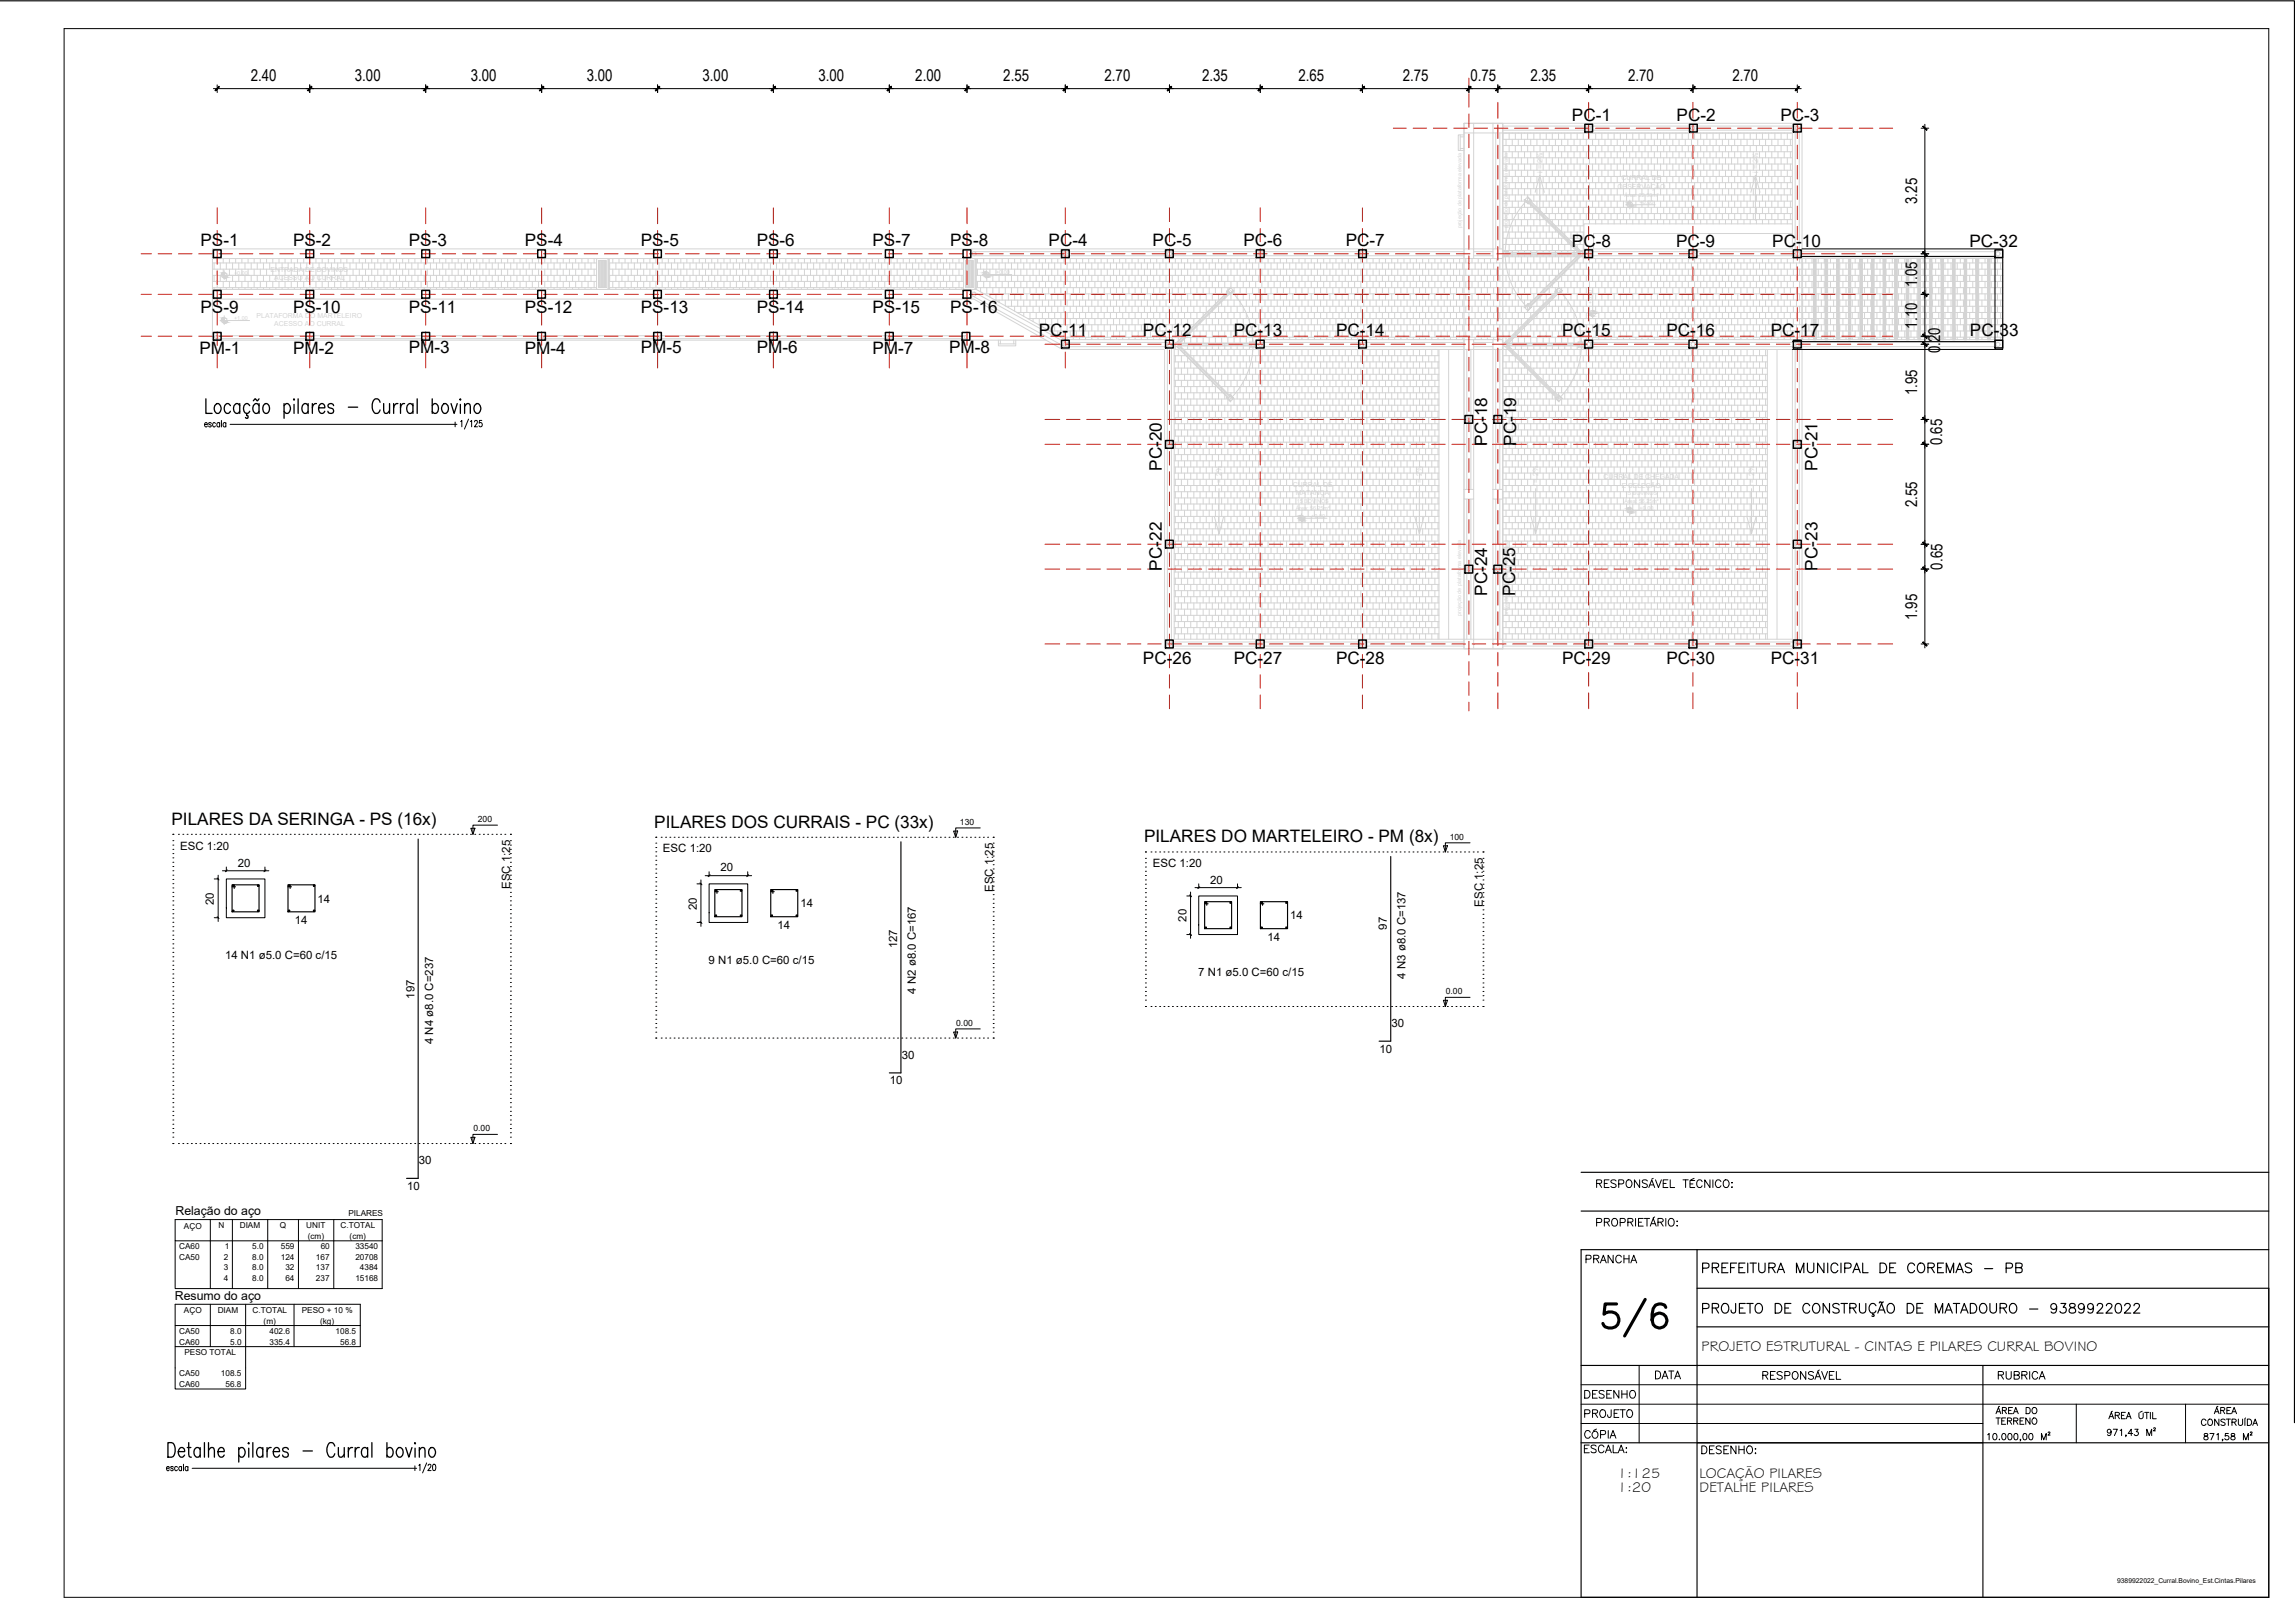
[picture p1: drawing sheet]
<svg xmlns="http://www.w3.org/2000/svg" width="594mm" height="420mm" viewBox="0 0 594 420" stroke-linecap="round" stroke-linejoin="round" font-family="sans-serif">
<defs><g id="words">
<text font-size="14.6" x="413.8" y="347.1">5/6</text>
<text font-size="5.7" x="439.6" y="330.6">PREFEITURA MUNICIPAL DE COREMAS - PB</text>
<g font-size="5.3">
<text x="516.1" y="358.4">RUBRICA</text>
<text x="408.9" y="368.3">PROJETO</text>
</g>
<g font-size="4.9">
<text x="409.2" y="328.1">PRANCHA</text>
<text x="427.2" y="358.1">DATA</text>
<text x="408.9" y="363">DESENHO</text>
<text x="439.2" y="377.5">DESENHO:</text>
</g>
<g font-size="4.4">
<text x="406.9" y="31.2">PC-1</text>
<text x="434" y="31.2">PC-2</text>
<text x="460.9" y="31.2">PC-3</text>
<text x="51.9" y="63.8">PS-1</text>
<text x="75.9" y="63.8">PS-2</text>
<text x="105.8" y="63.8">PS-3</text>
<text x="135.8" y="63.8">PS-4</text>
<text x="165.9" y="63.8">PS-5</text>
<text x="195.9" y="63.8">PS-6</text>
<text x="225.8" y="63.8">PS-7</text>
<text x="246" y="63.8">PS-8</text>
<text x="271.4" y="63.8">PC-4</text>
<text x="298.4" y="63.8">PC-5</text>
<text x="321.9" y="63.8">PC-6</text>
<text x="348.4" y="63.8">PC-7</text>
<text x="406.9" y="63.8">PC-8</text>
<text x="433.9" y="63.8">PC-9</text>
<text x="458.8" y="63.8">PC-10</text>
<text x="509.8" y="63.8">PC-32</text>
<text x="51.9" y="81.1">PS-9</text>
<text x="75.9" y="81.1">PS-10</text>
<text x="105.8" y="81.1">PS-11</text>
<text x="135.8" y="81.1">PS-12</text>
<text x="165.9" y="81.1">PS-13</text>
<text x="195.9" y="81.1">PS-14</text>
<text x="225.8" y="81.1">PS-15</text>
<text x="246" y="81.1">PS-16</text>
<text x="268.9" y="87.1">PC-11</text>
<text x="295.9" y="87.1">PC-12</text>
<text x="319.4" y="87.1">PC-13</text>
<text x="345.9" y="87.1">PC-14</text>
<text x="404.4" y="87.1">PC-15</text>
<text x="431.4" y="87.1">PC-16</text>
<text x="458.4" y="87.1">PC-17</text>
<text x="509.9" y="87.1">PC-33</text>
<text x="51.6" y="91.6">PM-1</text>
<text x="75.9" y="91.6">PM-2</text>
<text x="105.8" y="91.5">PM-3</text>
<text x="135.8" y="91.6">PM-4</text>
<text x="165.9" y="91.5">PM-5</text>
<text x="195.9" y="91.5">PM-6</text>
<text x="225.8" y="91.6">PM-7</text>
<text x="245.7" y="91.5">PM-8</text>
<text x="385" y="115.4" transform="rotate(-90 385 115.4)">PC-18</text>
<text x="392.5" y="115.4" transform="rotate(-90 392.5 115.4)">PC-19</text>
<text x="300.7" y="121.9" transform="rotate(-90 300.7 121.9)">PC-20</text>
<text x="470.5" y="121.9" transform="rotate(-90 470.5 121.9)">PC-21</text>
<text x="300.7" y="147.7" transform="rotate(-90 300.7 147.7)">PC-22</text>
<text x="470.5" y="147.7" transform="rotate(-90 470.5 147.7)">PC-23</text>
<text x="385" y="154.2" transform="rotate(-90 385 154.2)">PC-24</text>
<text x="392.2" y="154.2" transform="rotate(-90 392.2 154.2)">PC-25</text>
<text x="295.9" y="171.9">PC-26</text>
<text x="319.4" y="171.9">PC-27</text>
<text x="345.9" y="171.9">PC-28</text>
<text x="404.4" y="171.9">PC-29</text>
<text x="431.4" y="171.9">PC-30</text>
<text x="458.4" y="171.9">PC-31</text>
<text x="44.4" y="213.5">PILARES DA SERINGA - PS (16x)</text>
<text x="169.4" y="214.3">PILARES DOS CURRAIS - PC (33x)</text>
<text x="296.2" y="218.1">PILARES DO MARTELEIRO - PM (8x)</text>
</g>
<g font-size="4.2">
<text x="64.9" y="20.9">2.40</text>
<text x="91.9" y="20.9">3.00</text>
<text x="121.9" y="20.9">3.00</text>
<text x="151.9" y="20.9">3.00</text>
<text x="181.9" y="20.9">3.00</text>
<text x="211.9" y="20.9">3.00</text>
<text x="236.9" y="20.9">2.00</text>
<text x="259.7" y="20.9">2.55</text>
<text x="285.9" y="20.9">2.70</text>
<text x="311.1" y="20.9">2.35</text>
<text x="336.1" y="20.9">2.65</text>
<text x="363.1" y="20.9">2.75</text>
<text x="380.6" y="20.9">0.75</text>
<text x="396.2" y="20.9">2.35</text>
<text x="421.4" y="20.9">2.70</text>
<text x="448.4" y="20.9">2.70</text>
<text x="496.2" y="52.8" transform="rotate(-90 496.2 52.8)">3.25</text>
<text x="496.2" y="74.4" transform="rotate(-90 496.2 74.4)">1.05</text>
<text x="496.2" y="85" transform="rotate(-90 496.2 85)">1.10</text>
<text x="502.2" y="91.4" transform="rotate(-90 502.2 91.4)">0.20</text>
<text x="496.2" y="102.3" transform="rotate(-90 496.2 102.3)">1.95</text>
<text x="502.7" y="115.1" transform="rotate(-90 502.7 115.1)">0.65</text>
<text x="496.2" y="131.3" transform="rotate(-90 496.2 131.3)">2.55</text>
<text x="502.8" y="147.4" transform="rotate(-90 502.8 147.4)">0.65</text>
<text x="496.2" y="160.5" transform="rotate(-90 496.2 160.5)">1.95</text>
</g>
<g font-size="3.7">
<text x="440.5" y="349.7">PROJETO ESTRUTURAL - CINTAS E PILARES CURRAL BOVINO</text>
<text x="418.7" y="382.7">1:125</text>
<text x="440" y="382.7">LOCAÇÃO PILARES</text>
<text x="418.7" y="386.3">1:20</text>
<text x="440" y="386.2">DETALHE PILARES</text>
</g>
<g font-size="3.2">
<text x="45.4" y="314.6">Relação do aço</text>
<text x="45.3" y="336.4">Resumo do aço</text>
</g>
<g font-size="3">
<text x="46.7" y="219.9">ESC 1:20</text>
<text x="171.6" y="220.6">ESC 1:20</text>
<text x="61.6" y="224.4">20</text>
<text x="186.5" y="225.6">20</text>
<text x="298.4" y="224.5">ESC 1:20</text>
<text x="82.2" y="233.6">14</text>
<text x="132.1" y="230.1" transform="rotate(-90 132.1 230.1)">ESC 1:25</text>
<text x="257" y="230.9" transform="rotate(-90 257 230.9)">ESC 1:25</text>
<text x="313.3" y="228.7">20</text>
<text x="55.4" y="234.3" transform="rotate(-90 55.4 234.3)">20</text>
<text x="76.3" y="239.1">14</text>
<text x="180.3" y="235.5" transform="rotate(-90 180.3 235.5)">20</text>
<text x="207.2" y="234.9">14</text>
<text x="307.1" y="238.6" transform="rotate(-90 307.1 238.6)">20</text>
<text x="334" y="238">14</text>
<text x="383.8" y="234.7" transform="rotate(-90 383.8 234.7)">ESC 1:25</text>
<text x="201.3" y="240.4">14</text>
<text x="232.2" y="245.5" transform="rotate(-90 232.2 245.5)">127</text>
<text x="328.1" y="243.5">14</text>
<text x="359" y="240.7" transform="rotate(-90 359 240.7)">97</text>
<text x="58.3" y="248.4">14 N1 ø5.0 C=60 c/15</text>
<text x="183.4" y="249.6">9 N1 ø5.0 C=60 c/15</text>
<text x="237.1" y="257.2" transform="rotate(-90 237.1 257.2)">4 N2 ø8.0 C=167</text>
<text x="310.2" y="252.8">7 N1 ø5.0 C=60 c/15</text>
<text x="363.9" y="253.4" transform="rotate(-90 363.9 253.4)">4 N3 ø8.0 C=137</text>
<text x="107.3" y="258.5" transform="rotate(-90 107.3 258.5)">197</text>
<text x="360.2" y="266">30</text>
<text x="112.1" y="270.3" transform="rotate(-90 112.1 270.3)">4 N4 ø8.0 C=237</text>
<text x="233.4" y="274.2">30</text>
<text x="357.1" y="272.5">10</text>
<text x="230.3" y="280.7">10</text>
<text x="108.4" y="301.5">30</text>
<text x="105.4" y="308">10</text>
</g>
<g font-size="2.2">
<text x="123.7" y="212.8">200</text>
<text x="248.5" y="213.5">130</text>
<text x="375.3" y="217.3">100</text>
<text x="374.3" y="257.3">0.00</text>
<text x="247.5" y="265.6">0.00</text>
<text x="122.6" y="292.8">0.00</text>
</g>
<g font-size="2.1">
<text x="56.6" y="318">N</text>
<text x="62.1" y="318">DIAM</text>
<text x="72.4" y="317.8">Q</text>
<text x="79.3" y="317.9">UNIT</text>
<text x="88.2" y="317.9">C.TOTAL</text>
<text x="90.2" y="314.7">PILARES</text>
<text x="46.4" y="323.4">CA60</text>
<text x="47.6" y="318.1">AÇO</text>
<text x="58.2" y="323.4">1</text>
<text x="65.3" y="323.4">5.0</text>
<text x="72.7" y="323.4">559</text>
<text x="79.7" y="320.8">(cm)</text>
<text x="83" y="323.4">60</text>
<text x="90.5" y="320.8">(cm)</text>
<text x="92" y="323.4">33540</text>
<text x="46.4" y="326.2">CA50</text>
<text x="57.9" y="328.9">3</text>
<text x="58" y="326.2">2</text>
<text x="65.3" y="326.2">8.0</text>
<text x="65.3" y="328.9">8.0</text>
<text x="72.7" y="326.2">124</text>
<text x="73.9" y="328.9">32</text>
<text x="81.8" y="326.2">167</text>
<text x="81.8" y="328.9">137</text>
<text x="92" y="326.2">20708</text>
<text x="93.2" y="328.9">4384</text>
<text x="58" y="331.7">4</text>
<text x="65.3" y="331.6">8.0</text>
<text x="73.9" y="331.6">64</text>
<text x="81.8" y="331.6">237</text>
<text x="92" y="331.6">15168</text>
<text x="47.6" y="340">AÇO</text>
<text x="56.3" y="339.9">DIAM</text>
<text x="65.4" y="339.9">C.TOTAL</text>
<text x="78.1" y="339.9">PESO + 10 %</text>
<text x="46.4" y="345.4">CA50</text>
<text x="59.6" y="345.4">8.0</text>
<text x="68.2" y="342.7">(m)</text>
<text x="69.8" y="345.4">402.6</text>
<text x="82.8" y="342.7">(kg)</text>
<text x="86.9" y="345.4">108.5</text>
<text x="46.4" y="348.1">CA60</text>
<text x="47.8" y="350.8">PESO TOTAL</text>
<text x="59.6" y="348.1">5.0</text>
<text x="69.8" y="348.1">335.4</text>
<text x="88.1" y="348.1">56.8</text>
<text x="46.4" y="356.3">CA50</text>
<text x="46.4" y="359">CA60</text>
<text x="57.2" y="356.3">108.5</text>
<text x="58.4" y="359">56.8</text>
</g>
<g font-size="1.9" fill="#d4d4d4">
<text x="399.2" y="44.8" transform="rotate(-90 399.2 44.8)">i = 2%</text>
<text x="455.1" y="44.8" transform="rotate(-90 455.1 44.8)">i = 2%</text>
<text x="316.2" y="125.9" transform="rotate(-90 316.2 125.9)">i = 2%</text>
<text x="368.1" y="125.9" transform="rotate(-90 368.1 125.9)">i = 2%</text>
<text x="398.2" y="125.9" transform="rotate(-90 398.2 125.9)">i = 2%</text>
<text x="454.1" y="125.9" transform="rotate(-90 454.1 125.9)">i = 2%</text>
</g>
<g font-size="1.8" fill="#d4d4d4">
<text x="419.8" y="46.6">CURRAL DE</text>
<text x="418.7" y="49">OBSERVAÇÃO</text>
<text x="70" y="70.4">ENTRADA DE BOVINOS</text>
<text x="71" y="72.5">ACESSO AO CURRAL</text>
<text x="66.4" y="82.3">PLATAFORMA DO MARTELEIRO</text>
<text x="71" y="84.4">ACESSO AO CURRAL</text>
<text x="415.1" y="124">CURRAL DE CHEGADA</text>
<text x="334.7" y="126.1">CURRAL DE</text>
<text x="335.4" y="128.2">MATANÇA</text>
<text x="419.8" y="126.4">E SELEÇÃO</text>
</g>
<text font-size="1.7" x="548" y="409.7">9389922022_Curral.Bovino_Est.Cintas.Pilares</text>
<g font-size="1.4" fill="#d4d4d4">
<text x="420.5" y="51.1">Área: 22.50m²</text>
<text x="424.4" y="52.9">+0.00</text>
<text x="390.4" y="59.1" transform="rotate(-90 390.4 59.1)">projeção de plataforma elevada</text>
<text x="60.6" y="71.1">+0.00</text>
<text x="257.9" y="71">+0.00</text>
<text x="60.6" y="82.8">+1.00</text>
<text x="412.2" y="78.6" transform="rotate(-90 412.2 78.6)">+0.00</text>
<text x="335.7" y="130.1">15 BOVINOS</text>
<text x="420.5" y="130.2">Área: 56.25m²</text>
<text x="420.7" y="128.2">15 BOVINOS</text>
<text x="424.4" y="132">+0.00</text>
<text x="335.4" y="132.1">Área: 56.25m²</text>
<text x="339.4" y="134">+0.00</text>
<text x="378.2" y="159.4" transform="rotate(-90 378.2 159.4)">projeção de plataforma elevada</text>
<text x="390.4" y="159.4" transform="rotate(-90 390.4 159.4)">projeção de plataforma elevada</text>
</g>
</g></defs>
<!-- layer: A-CINZA -->
<g fill="none" stroke="#d4d4d4" stroke-width=".26">
<path d="M378 38.4h1M378 34.9v4M378 35.4h1M379 31.9h2.5v2.5h-2.5zM379 34.9h-1.5v4h1.5M379 31.9h10v136.1h-10zM379 34.4v30M381.5 34.4h5v30h-5zM381.5 31.9h5M386.5 31.9h2.5v2.5h-2.5zM387.2 34.4v30M388.2 34.4v30"/>
<path d="M389 31.9h77.5v35M389 36.1h75M389 37.7h75M389 39.3h75M389 32.6h76.2M389 33.7h76.2M389 34.5v1.6M389 37.7v1.6M389.8 34.4v.1M389.8 36.1v1.6M389.8 39.3v1.6M390.7 34.5v1.6"/>
<path d="M390.7 37.7v1.6M391.5 34.4v.1M391.5 36.1v1.6M391.5 39.3v1.6M392.3 34.5v1.6M392.3 37.7v1.6M393 34.4v.1M393 36.1v1.6M393 39.3v1.6M393.8 34.5v1.6M393.8 37.7v1.6M394.6 34.4v.1"/>
<path d="M394.6 36.1v1.6M394.6 39.3v1.6M395.4 34.5v1.6M395.4 37.7v1.6M396.2 34.4v.1M396.2 36.1v1.6M396.2 39.3v1.6M397 34.5v1.6M397 37.7v1.6M397.8 34.4v.1M397.8 36.1v1.6M397.8 39.3v1.6"/>
<path d="M398.7 34.5v1.6M398.7 37.7v1.6M399.5 34.4v.1M399.5 36.1v1.6M399.5 39.3v1.6M400.3 34.5v1.6M400.3 37.7v1.6M401 34.4v.1M401 36.1v1.6M401 39.3v1.6M401.8 34.5v1.6M401.8 37.7v1.6"/>
<path d="M402.6 34.4v.1M402.6 36.1v1.6M402.6 39.3v1.6M403.4 34.5v1.6M403.4 37.7v1.6M404.2 34.4v.1M404.2 36.1v1.6M404.2 39.3v1.6M405 34.5v1.6M405 37.7v1.6M405.8 34.4v.1M405.8 36.1v1.6"/>
<path d="M405.8 39.3v1.6M406.7 34.5v1.6M406.7 37.7v1.6M407.5 34.4v.1M407.5 36.1v1.6M407.5 39.3v1.6M408.3 34.5v1.6M408.3 37.7v1.6M409 34.4v.1M409 36.1v1.6M409 39.3v1.6M409.8 34.5v1.6"/>
<path d="M409.8 37.7v1.6M410.6 34.4v.1M410.6 36.1v1.6M410.6 39.3v1.6M411.4 34.5v1.6M411.4 37.7v1.6M412.2 34.4v.1M412.2 36.1v1.6M412.2 39.3v1.6M413 34.5v1.6M413 37.7v1.6M413.9 34.4v.1"/>
<path d="M413.9 36.1v1.6M413.9 39.3v1.6M414.7 34.5v1.6M414.7 37.7v1.6M415.5 34.4v.1M415.5 36.1v1.6M415.5 39.3v1.6M416.3 34.5v1.6M416.3 37.7v1.6M417 34.4v.1M417 36.1v1.6M417 39.3v1.6"/>
<path d="M417.8 34.5v1.6M417.8 37.7v1.6M418.6 34.4v.1M418.6 36.1v1.6M418.6 39.3v1.6M419.4 34.5v1.6M419.4 37.7v1.6M420.2 34.4v.1M420.2 36.1v1.6M420.2 39.3v1.6M421 34.5v1.6M421 37.7v1.6"/>
<path d="M421.9 34.4v.1M421.9 36.1v1.6M421.9 39.3v1.6M422.7 34.5v1.6M422.7 37.7v1.6M423.5 34.4v.1M423.5 36.1v1.6M423.5 39.3v1.6M424.3 34.5v1.6M424.3 37.7v1.6M425 34.4v.1M425 36.1v1.6"/>
<path d="M425 39.3v1.6M425.8 34.5v1.6M425.8 37.7v1.6M426.6 34.4v.1M426.6 36.1v1.6M426.6 39.3v1.6M427.4 34.5v1.6M427.4 37.7v1.6M428.2 34.4v.1M428.2 36.1v1.6M428.2 39.3v1.6M429 34.5v1.6"/>
<path d="M429 37.7v1.6M429.9 34.4v.1M429.9 36.1v1.6M429.9 39.3v1.6M430.7 34.5v1.6M430.7 37.7v1.6M431.5 34.4v.1M431.5 36.1v1.6M431.5 39.3v1.6M432.2 34.5v1.6M432.2 37.7v1.6M433 34.4v.1"/>
<path d="M433 36.1v1.6M433 39.3v1.6M433.8 34.5v1.6M433.8 37.7v1.6M434.6 34.4v.1M434.6 36.1v1.6M434.6 39.3v1.6M435.4 34.5v1.6M435.4 37.7v1.6M436.2 34.4v.1M436.2 36.1v1.6M436.2 39.3v1.6"/>
<path d="M437 34.5v1.6M437 37.7v1.6M437.9 34.4v.1M437.9 36.1v1.6M437.9 39.3v1.6M438.7 34.5v1.6M438.7 37.7v1.6M439.5 34.4v.1M439.5 36.1v1.6M439.5 39.3v1.6M440.2 34.5v1.6M440.2 37.7v1.6"/>
<path d="M441 34.4v.1M441 36.1v1.6M441 39.3v1.6M441.8 34.5v1.6M441.8 37.7v1.6M442.6 34.4v.1M442.6 36.1v1.6M442.6 39.3v1.6M443.4 34.5v1.6M443.4 37.7v1.6M444.2 34.4v.1M444.2 36.1v1.6"/>
<path d="M444.2 39.3v1.6M445.1 34.5v1.6M445.1 37.7v1.6M445.9 34.4v.1M445.9 36.1v1.6M445.9 39.3v1.6M446.7 34.5v1.6M446.7 37.7v1.6M447.5 34.4v.1M447.5 36.1v1.6M447.5 39.3v1.6M448.2 34.5v1.6"/>
<path d="M448.2 37.7v1.6M449 34.4v.1M449 36.1v1.6M449 39.3v1.6M449.8 34.5v1.6M449.8 37.7v1.6M450.6 34.4v.1M450.6 36.1v1.6M450.6 39.3v1.6M451.4 34.5v1.6M451.4 37.7v1.6M452.2 34.4v.1"/>
<path d="M452.2 36.1v1.6M452.2 39.3v1.6M453.1 34.5v1.6M453.1 37.7v1.6M453.9 34.4v.1M453.9 36.1v1.6M453.9 39.3v1.6M454.7 34.5v1.6M454.7 37.7v1.6M455.5 34.4v.1M455.5 36.1v1.6M455.5 39.3v1.6"/>
<path d="M456.2 34.5v1.6M456.2 37.7v1.6M457 34.4v.1M457 36.1v1.6M457 39.3v1.6M457.8 34.5v1.6M457.8 37.7v1.6M458.6 34.4v.1M458.6 36.1v1.6M458.6 39.3v1.6M459.4 34.5v1.6M459.4 37.7v1.6"/>
<path d="M460.2 34.4v.1M460.2 36.1v1.6M460.2 39.3v1.6M461.1 34.5v1.6M461.1 37.7v1.6M461.9 34.4v.1M461.9 36.1v1.6M461.9 39.3v1.6M462.7 34.5v1.6M462.7 37.7v1.6M463.5 34.4v.1M463.5 36.1v1.6"/>
<path d="M463.5 39.3v1.6M464.7 33.2v32.5M465.8 33.2v32.5M389 40.9h75M389 42.5h75M389 44.1h75M389 45.7h75M389 47.3h75M389 48.9h75M389 50.5h75M389 52.1h75M389 53.7h75"/>
<path d="M389 55.3h75M389 56.9h75M389 58.5h21M389 40.9v1.6M389 44.1v1.6M389 47.3v1.6M389 50.5v1.6M389 53.7v1.6M389 56.9v1.6M389.8 42.5v1.6M389.8 45.7v1.6M389.8 48.9v1.6"/>
<path d="M389.8 52.1v1.6M389.8 55.3v1.6M389.8 58.5v1.6M390.7 40.9v1.6M390.7 44.1v1.6M390.7 47.3v1.6M390.7 50.5v1.6M390.7 53.7v1.6M390.7 56.9v1.6M391.5 42.5v1.6M391.5 45.7v1.6M391.5 48.9v1.6"/>
<path d="M391.5 52.1v1.6M391.5 55.3v1.6M391.5 58.5v1.6M392.3 40.9v1.6M392.3 44.1v1.6M392.3 47.3v1.6M392.3 50.5v1.6M392.3 53.7v1.6M392.3 56.9v1.6M393 42.5v1.6M393 45.7v1.6M393 48.9v1.6"/>
<path d="M393 52.1v1.6M393 55.3v1.6M393 58.5v1.6M393.8 40.9v1.6M393.8 44.1v1.6M393.8 47.3v1.6M393.8 50.5v1.6M393.8 53.7v1.6M393.8 56.9v1.6M394.5 51.7l1.1 1zM394.6 42.5v1.6M394.6 45.7v1.6"/>
<path d="M394.6 48.9v1.6M394.6 52.1v1.6M394.6 55.3v1.6M394.6 58.5v1.6M395.3 50.9l1.2 1zM395.4 52.2l13.4 13.5-13.4 13.4M395.4 51.7a19.7 19.7 0 0 0 0 27.9M395.4 40.9v1.6M395.4 44.1v1.6M395.4 47.3v1.6M395.4 50.5v1.6M395.4 53.7v1.6"/>
<path d="M395.4 56.9v1.6M395.6 52.2l13.3 13.2M395.9 52l13.2 13.2M395.9 51.7l13.5 13.5M396.2 42.5v1.6M396.2 45.7v1.6M396.2 48.9v1.6M396.2 52.1v1.6M396.2 55.3v1.6M396.2 58.5v1.6M397 40.9v1.6M397 44.1v1.6"/>
<path d="M397 47.3v1.6M397 50.5v1.6M397 53.7v1.6M397 56.9v1.6M397.4 49.8l1.2-4.4 1.2 4.4M397.8 42.5v1.6M397.8 45.7v1.6M397.8 48.9v1.6M397.8 52.1v1.6M397.8 55.3v1.6M397.8 58.5v1.6M398.6 45.4v11.7"/>
<path d="M398.7 40.9v1.6M398.7 44.1v1.6M398.7 47.3v1.6M398.7 50.5v1.6M398.7 53.7v1.6M398.7 56.9v1.6M399.5 42.5v1.6M399.5 45.7v1.6M399.5 48.9v1.6M399.5 52.1v1.6M399.5 55.3v1.6M399.5 58.5v1.6"/>
<path d="M400.3 40.9v1.6M400.3 44.1v1.6M400.3 47.3v1.6M400.3 50.5v1.6M400.3 53.7v1.6M400.3 56.9v1.6M401 42.5v1.6M401 45.7v1.6M401 48.9v1.6M401 52.1v1.6M401 55.3v1.6M401 58.5v1.6"/>
<path d="M401.8 40.9v1.6M401.8 44.1v1.6M401.8 47.3v1.6M401.8 50.5v1.6M401.8 53.7v1.6M401.8 56.9v1.6M402.6 42.5v1.6M402.6 45.7v1.6M402.6 48.9v1.6M402.6 52.1v1.6M402.6 55.3v1.6M402.6 58.5v1.6"/>
<path d="M403.4 40.9v1.6M403.4 44.1v1.6M403.4 47.3v1.6M403.4 50.5v1.6M403.4 53.7v1.6M403.4 56.9v1.6M404.2 42.5v1.6M404.2 45.7v1.6M404.2 48.9v1.6M404.2 52.1v1.6M404.2 55.3v1.6M404.2 58.5v1.6"/>
<path d="M405 40.9v1.6M405 44.1v1.6M405 47.3v1.6M405 50.5v1.6M405 53.7v1.6M405 56.9v1.6M405.8 42.5v1.6M405.8 45.7v1.6M405.8 48.9v1.6M405.8 52.1v1.6M405.8 55.3v1.6M405.8 58.5v1.6"/>
<path d="M406.7 40.9v1.6M406.7 44.1v1.6M406.7 47.3v1.6M406.7 50.5v1.6M406.7 53.7v1.6M406.7 56.9v1.6M407.5 42.5v1.6M407.5 45.7v1.6M407.5 48.9v1.6M407.5 52.1v1.6M407.5 55.3v1.6M407.5 58.5v1.6"/>
<path d="M408.3 40.9v1.6M408.3 44.1v1.6M408.3 47.3v1.6M408.3 50.5v1.6M408.3 53.7v1.6M408.3 56.9v1.6M409 42.5v1.6M409 45.7v1.6M409 48.9v1.6M409 52.1v1.6M409 55.3v1.6M409 58.5v1.6"/>
<path d="M409.8 40.9v1.6M409.8 44.1v1.6M409.8 47.3v1.6M409.8 50.5v1.6M409.8 53.7v1.6M409.8 56.9v1.6M410.6 42.5v1.6M410.6 45.7v1.6M410.6 48.9v1.6M410.6 52.1v1.6M410.6 55.3v1.6M411.4 40.9v1.6"/>
<path d="M411.4 44.1v1.6M411.4 47.3v1.6M411.4 50.5v1.6M411.4 53.7v1.6M411.4 56.9v1.1M412.2 42.5v1.6M412.2 45.7v1.6M412.2 48.9v1.6M412.2 52.1v1.6M412.2 55.3v1.6M413 40.9v1.6M413 44.1v1.6"/>
<path d="M413 47.3v1.6M413 50.5v1.6M413 53.7v1.6M413 56.9v1.1M413.9 42.5v1.6M413.9 45.7v1.6M413.9 48.9v1.6M413.9 52.1v1.6M413.9 55.3v1.6M414.7 40.9v1.6M414.7 44.1v1.6M414.7 47.3v1.6"/>
<path d="M414.7 50.5v1.6M414.7 53.7v1.6M414.7 56.9v1.1M415.5 42.5v1.6M415.5 45.7v1.6M415.5 48.9v1.6M415.5 52.1v1.6M415.5 55.3v1.6M416.3 40.9v1.6M416.3 44.1v1.6M416.3 47.3v1.6M416.3 50.5v1.6"/>
<path d="M416.3 53.7v1.6M416.3 56.9v1.1M417 42.5v1.6M417 45.7v1.6M417 48.9v1.6M417 52.1v1.6M417 55.3v1.6M417.8 40.9v1.6M417.8 44.1v1.6M417.8 47.3v1.6M417.8 50.5v1.6M417.8 53.7v1.6"/>
<path d="M417.8 56.9v1.1M418.6 42.5v1.6M418.6 45.7v1.6M418.6 48.9v1.6M418.6 52.1v1.6M418.6 55.3v1.6M419.4 40.9v1.6M419.4 44.1v1.6M419.4 47.3v1.6M419.4 50.5v1.6M419.4 53.7v1.6M419.4 56.9v1.1"/>
<path d="M420.2 42.5v1.6M420.2 45.7v1.6M420.2 48.9v1.6M420.2 52.1v1.6M420.2 55.3v1.6M420.8 53h7.7M421 40.9v1.6M421 44.1v1.6M421 47.3v1.6M421 50.5v1.6M421 53.7v1.6M421 56.9v1.1"/>
<path d="M421.9 42.5v1.6M421.9 45.7v1.6M421.9 48.9v1.6M421.9 55.3v1.6M421.9 51.8v2.3M422.7 40.9v1.6M422.7 44.1v1.6M422.7 47.3v1.6M422.7 50.5v1.6M422.7 53.7v1.6M422.7 56.9v1.1M423.5 42.5v1.6"/>
<path d="M423.5 45.7v1.6M423.5 48.9v1.6M423.5 52.1v1.6M423.5 55.3v1.6M424.3 40.9v1.6M424.3 44.1v1.6M424.3 47.3v1.6M424.3 50.5v1.6M424.3 53.7v1.6M424.3 56.9v1.1M425 42.5v1.6M425 45.7v1.6"/>
<path d="M425 48.9v1.6M425 52.1v1.6M425 55.3v1.6M425.8 40.9v1.6M425.8 44.1v1.6M425.8 47.3v1.6M425.8 50.5v1.6M425.8 53.7v1.6M425.8 56.9v1.1M426.6 42.5v1.6M426.6 45.7v1.6M426.6 48.9v1.6"/>
<path d="M426.6 52.1v1.6M426.6 55.3v1.6M427.4 40.9v1.6M427.4 44.1v1.6M427.4 47.3v1.6M427.4 50.5v1.6M427.4 53.7v1.6M427.4 56.9v1.1M428.2 42.5v1.6M428.2 45.7v1.6M428.2 48.9v1.6M428.2 52.1v1.6"/>
<path d="M428.2 55.3v1.6M429 40.9v1.6M429 44.1v1.6M429 47.3v1.6M429 50.5v1.6M429 53.7v1.6M429 56.9v1.1M429.9 42.5v1.6M429.9 45.7v1.6M429.9 48.9v1.6M429.9 52.1v1.6M429.9 55.3v1.6"/>
<path d="M430.7 40.9v1.6M430.7 44.1v1.6M430.7 47.3v1.6M430.7 50.5v1.6M430.7 53.7v1.6M430.7 56.9v1.1M431.5 42.5v1.6M431.5 45.7v1.6M431.5 48.9v1.6M431.5 52.1v1.6M431.5 55.3v1.6M432.2 40.9v1.6"/>
<path d="M432.2 44.1v1.6M432.2 47.3v1.6M432.2 50.5v1.6M432.2 53.7v1.6M432.2 56.9v1.1M433 42.5v1.6M433 45.7v1.6M433 48.9v1.6M433 52.1v1.6M433 55.3v1.6M433.8 40.9v1.6M433.8 44.1v1.6"/>
<path d="M433.8 47.3v1.6M433.8 50.5v1.6M433.8 53.7v1.6M433.8 56.9v1.1M434.6 42.5v1.6M434.6 45.7v1.6M434.6 48.9v1.6M434.6 52.1v1.6M434.6 55.3v1.6M435.4 40.9v1.6M435.4 44.1v1.6M435.4 47.3v1.6"/>
<path d="M435.4 50.5v1.6M435.4 53.7v1.6M435.4 56.9v1.1M436.2 42.5v1.6M436.2 45.7v1.6M436.2 48.9v1.6M436.2 52.1v1.6M436.2 55.3v1.6M437 40.9v1.6M437 44.1v1.6M437 47.3v1.6M437 50.5v1.6"/>
<path d="M437 53.7v1.6M437 56.9v1.1M437.9 42.5v1.6M437.9 45.7v1.6M437.9 48.9v1.6M437.9 52.1v1.6M437.9 55.3v1.6M438.7 40.9v1.6M438.7 44.1v1.6M438.7 47.3v1.6M438.7 50.5v1.6M438.7 53.7v1.6"/>
<path d="M438.7 56.9v1.1M439.5 42.5v1.6M439.5 45.7v1.6M439.5 48.9v1.6M439.5 52.1v1.6M439.5 55.3v1.6M440.2 40.9v1.6M440.2 44.1v1.6M440.2 47.3v1.6M440.2 50.5v1.6M440.2 53.7v1.6M440.2 56.9v1.1"/>
<path d="M441 42.5v1.6M441 45.7v1.6M441 48.9v1.6M441 52.1v1.6M441 55.3v1.6M441.8 40.9v1.6M441.8 44.1v1.6M441.8 47.3v1.6M441.8 50.5v1.6M441.8 53.7v1.6M441.8 56.9v1.1M442.6 42.5v1.6"/>
<path d="M442.6 45.7v1.6M442.6 48.9v1.6M442.6 52.1v1.6M442.6 55.3v1.6M443.4 40.9v1.6M443.4 44.1v1.6M443.4 47.3v1.6M443.4 50.5v1.6M443.4 53.7v1.6M443.4 56.9v1.1M444.2 42.5v1.6M444.2 45.7v1.6"/>
<path d="M444.2 48.9v1.6M444.2 52.1v1.6M444.2 55.3v1.6M445.1 40.9v1.6M445.1 44.1v1.6M445.1 47.3v1.6M445.1 50.5v1.6M445.1 53.7v1.6M445.1 56.9v1.1M445.9 42.5v1.6M445.9 45.7v1.6M445.9 48.9v1.6"/>
<path d="M445.9 52.1v1.6M445.9 55.3v1.6M446.7 40.9v1.6M446.7 44.1v1.6M446.7 47.3v1.6M446.7 50.5v1.6M446.7 53.7v1.6M446.7 56.9v1.1M447.5 42.5v1.6M447.5 45.7v1.6M447.5 48.9v1.6M447.5 52.1v1.6"/>
<path d="M447.5 55.3v1.6M448.2 40.9v1.6M448.2 44.1v1.6M448.2 47.3v1.6M448.2 50.5v1.6M448.2 53.7v1.6M448.2 56.9v1.1M449 42.5v1.6M449 45.7v1.6M449 48.9v1.6M449 52.1v1.6M449 55.3v1.6"/>
<path d="M449.8 40.9v1.6M449.8 44.1v1.6M449.8 47.3v1.6M449.8 50.5v1.6M449.8 53.7v1.6M449.8 56.9v1.1M450.6 42.5v1.6M450.6 45.7v1.6M450.6 48.9v1.6M450.6 52.1v1.6M450.6 55.3v1.6M451.4 40.9v1.6"/>
<path d="M451.4 44.1v1.6M451.4 47.3v1.6M451.4 50.5v1.6M451.4 53.7v1.6M451.4 56.9v1.1M452.2 42.5v1.6M452.2 45.7v1.6M452.2 48.9v1.6M452.2 52.1v1.6M452.2 55.3v1.6M453.1 40.9v1.6M453.1 44.1v1.6"/>
<path d="M453.1 47.3v1.6M453.1 50.5v1.6M453.1 53.7v1.6M453.1 56.9v1.1M453.2 49.8l1.2-4.4 1.2 4.4M453.9 42.5v1.6M453.9 45.7v1.6M453.9 48.9v1.6M453.9 52.1v1.6M453.9 55.3v1.6M454.4 45.4v11.7M454.7 40.9v1.6"/>
<path d="M454.7 44.1v1.6M454.7 47.3v1.6M454.7 50.5v1.6M454.7 53.7v1.6M454.7 56.9v1.1M455.5 42.5v1.6M455.5 45.7v1.6M455.5 48.9v1.6M455.5 52.1v1.6M455.5 55.3v1.6M456.2 40.9v1.6M456.2 44.1v1.6"/>
<path d="M456.2 47.3v1.6M456.2 50.5v1.6M456.2 53.7v1.6M456.2 56.9v1.1M457 42.5v1.6M457 45.7v1.6M457 48.9v1.6M457 52.1v1.6M457 55.3v1.6M457.8 40.9v1.6M457.8 44.1v1.6M457.8 47.3v1.6"/>
<path d="M457.8 50.5v1.6M457.8 53.7v1.6M457.8 56.9v1.1M458.6 42.5v1.6M458.6 45.7v1.6M458.6 48.9v1.6M458.6 52.1v1.6M458.6 55.3v1.6M459.4 40.9v1.6M459.4 44.1v1.6M459.4 47.3v1.6M459.4 50.5v1.6"/>
<path d="M459.4 53.7v1.6M459.4 56.9v1.1M460.2 42.5v1.6M460.2 45.7v1.6M460.2 48.9v1.6M460.2 52.1v1.6M460.2 55.3v1.6M461.1 40.9v1.6M461.1 44.1v1.6M461.1 47.3v1.6M461.1 50.5v1.6M461.1 53.7v1.6"/>
<path d="M461.1 56.9v1.1M461.9 42.5v1.6M461.9 45.7v1.6M461.9 48.9v1.6M461.9 52.1v1.6M461.9 55.3v1.6M462.7 40.9v1.6M462.7 44.1v1.6M462.7 47.3v1.6M462.7 50.5v1.6M462.7 53.7v1.6M462.7 56.9v1.1"/>
<path d="M463.5 42.5v1.6M463.5 45.7v1.6M463.5 48.9v1.6M463.5 52.1v1.6M463.5 55.3v1.6M464 58h-54v6.4M55 66.9h324M55 74.9h197.7M55 77.4h197.1l22.9 13.1h26.5v77.5h77.5M55 68.1h99.4M55 69.7h99.4M55 71.3h99.4"/>
<path d="M55 72.9h99.4M55 74.5h99.4M55.4 68.1v1.6M55.4 71.3v1.6M55.4 74.5v.4M56.2 66.9v1.2M56.2 69.7v1.6M56.2 72.9v1.6M57 68.1v1.6M57 71.3v1.6M57 74.5v.4M57.8 66.9v1.2"/>
<path d="M57.8 69.7v1.6M57.8 72.9v1.6M58 70.1v2.2M58.6 68.1v1.6M58.6 71.3v1.6M58.6 74.5v.4M59.4 66.9v1.2M59.4 69.7v1.6M59.4 72.9v1.6M60.2 68.1v1.6M60.2 71.3v1.6M60.2 74.5v.4"/>
<path d="M61 66.9v1.2M61 69.7v1.6M61 72.9v1.6M61.8 68.1v1.6M61.8 71.3v1.6M61.8 74.5v.4M62.6 66.9v1.2M62.6 69.7v1.6M62.6 72.9v1.6M63.4 68.1v1.6M63.4 71.3v1.6M63.4 74.5v.4"/>
<path d="M64.2 66.9v1.2M64.2 69.7v1.6M64.2 72.9v1.6M65 68.1v1.6M65 71.3v1.6M65 74.5v.4M65.8 66.9v1.2M65.8 69.7v1.6M65.8 72.9v1.6M66.6 68.1v1.6M66.6 71.3v1.6M66.6 74.5v.4"/>
<path d="M67.4 66.9v1.2M67.4 69.7v1.6M67.4 72.9v1.6M68.2 68.1v1.6M68.2 71.3v1.6M68.2 74.5v.4M69 66.9v1.2M69 69.7v1.6M69 72.9v1.6M69.8 68.1v1.6M69.8 71.3v1.6M69.8 74.5v.4"/>
<path d="M70.6 66.9v1.2M70.6 69.7v1.6M70.6 72.9v1.6M71.4 68.1v1.6M71.4 71.3v1.6M71.4 74.5v.4M72.2 66.9v1.2M72.2 69.7v1.6M72.2 72.9v1.6M73 68.1v1.6M73 71.3v1.6M73 74.5v.4"/>
<path d="M73.8 66.9v1.2M73.8 69.7v1.6M73.8 72.9v1.6M74.6 68.1v1.6M74.6 71.3v1.6M74.6 74.5v.4M75.4 66.9v1.2M75.4 69.7v1.6M75.4 72.9v1.6M76.2 68.1v1.6M76.2 71.3v1.6M76.2 74.5v.4"/>
<path d="M77 66.9v1.2M77 69.7v1.6M77 72.9v1.6M77.8 68.1v1.6M77.8 71.3v1.6M77.8 74.5v.4M78.6 66.9v1.2M78.6 69.7v1.6M78.6 72.9v1.6M79.4 68.1v1.6M79.4 71.3v1.6M79.4 74.5v.4"/>
<path d="M80.2 66.9v1.2M80.2 69.7v1.6M80.2 72.9v1.6M81 68.1v1.6M81 71.3v1.6M81 74.5v.4M81.8 66.9v1.2M81.8 69.7v1.6M81.8 72.9v1.6M82.6 68.1v1.6M82.6 71.3v1.6M82.6 74.5v.4"/>
<path d="M83.4 66.9v1.2M83.4 69.7v1.6M83.4 72.9v1.6M84.2 68.1v1.6M84.2 71.3v1.6M84.2 74.5v.4M85 66.9v1.2M85 69.7v1.6M85 72.9v1.6M85.8 68.1v1.6M85.8 71.3v1.6M85.8 74.5v.4"/>
<path d="M86.6 66.9v1.2M86.6 69.7v1.6M86.6 72.9v1.6M87.4 68.1v1.6M87.4 71.3v1.6M87.4 74.5v.4M88.2 66.9v1.2M88.2 69.7v1.6M88.2 72.9v1.6M89 68.1v1.6M89 71.3v1.6M89 74.5v.4"/>
<path d="M89.8 66.9v1.2M89.8 69.7v1.6M89.8 72.9v1.6M90.6 68.1v1.6M90.6 71.3v1.6M90.6 74.5v.4M91.4 66.9v1.2M91.4 69.7v1.6M91.4 72.9v1.6M92.2 68.1v1.6M92.2 71.3v1.6M92.2 74.5v.4"/>
<path d="M93 66.9v1.2M93 69.7v1.6M93 72.9v1.6M93.8 68.1v1.6M93.8 71.3v1.6M93.8 74.5v.4M94.6 66.9v1.2M94.6 69.7v1.6M94.6 72.9v1.6M95.4 68.1v1.6M95.4 71.3v1.6M95.4 74.5v.4"/>
<path d="M96.2 66.9v1.2M96.2 69.7v1.6M96.2 72.9v1.6M97 68.1v1.6M97 71.3v1.6M97 74.5v.4M97.8 66.9v1.2M97.8 69.7v1.6M97.8 72.9v1.6M98.6 68.1v1.6M98.6 71.3v1.6M98.6 74.5v.4"/>
<path d="M99.4 66.9v1.2M99.4 69.7v1.6M99.4 72.9v1.6M100.2 68.1v1.6M100.2 71.3v1.6M100.2 74.5v.4M101 66.9v1.2M101 69.7v1.6M101 72.9v1.6M101.8 68.1v1.6M101.8 71.3v1.6M101.8 74.5v.4"/>
<path d="M102.6 66.9v1.2M102.6 69.7v1.6M102.6 72.9v1.6M103.4 68.1v1.6M103.4 71.3v1.6M103.4 74.5v.4M104.2 66.9v1.2M104.2 69.7v1.6M104.2 72.9v1.6M105 68.1v1.6M105 71.3v1.6M105 74.5v.4"/>
<path d="M105.8 66.9v1.2M105.8 69.7v1.6M105.8 72.9v1.6M106.6 68.1v1.6M106.6 71.3v1.6M106.6 74.5v.4M107.4 66.9v1.2M107.4 69.7v1.6M107.4 72.9v1.6M108.2 68.1v1.6M108.2 71.3v1.6M108.2 74.5v.4"/>
<path d="M109 66.9v1.2M109 69.7v1.6M109 72.9v1.6M109.8 68.1v1.6M109.8 71.3v1.6M109.8 74.5v.4M110.6 66.9v1.2M110.6 69.7v1.6M110.6 72.9v1.6M111.4 68.1v1.6M111.4 71.3v1.6M111.4 74.5v.4"/>
<path d="M112.2 66.9v1.2M112.2 69.7v1.6M112.2 72.9v1.6M113 68.1v1.6M113 71.3v1.6M113 74.5v.4M113.8 66.9v1.2M113.8 69.7v1.6M113.8 72.9v1.6M114.6 68.1v1.6M114.6 71.3v1.6M114.6 74.5v.4"/>
<path d="M115.4 66.9v1.2M115.4 69.7v1.6M115.4 72.9v1.6M116.2 68.1v1.6M116.2 71.3v1.6M116.2 74.5v.4M117 66.9v1.2M117 69.7v1.6M117 72.9v1.6M117.8 68.1v1.6M117.8 71.3v1.6M117.8 74.5v.4"/>
<path d="M118.6 66.9v1.2M118.6 69.7v1.6M118.6 72.9v1.6M119.4 68.1v1.6M119.4 71.3v1.6M119.4 74.5v.4M120.2 66.9v1.2M120.2 69.7v1.6M120.2 72.9v1.6M121 68.1v1.6M121 71.3v1.6M121 74.5v.4"/>
<path d="M121.8 66.9v1.2M121.8 69.7v1.6M121.8 72.9v1.6M122.6 68.1v1.6M122.6 71.3v1.6M122.6 74.5v.4M123.4 66.9v1.2M123.4 69.7v1.6M123.4 72.9v1.6M124.2 68.1v1.6M124.2 71.3v1.6M124.2 74.5v.4"/>
<path d="M125 66.9v1.2M125 69.7v1.6M125 72.9v1.6M125.8 68.1v1.6M125.8 71.3v1.6M125.8 74.5v.4M126.6 66.9v1.2M126.6 69.7v1.6M126.6 72.9v1.6M127.4 68.1v1.6M127.4 71.3v1.6M127.4 74.5v.4"/>
<path d="M128.2 66.9v1.2M128.2 69.7v1.6M128.2 72.9v1.6M129 68.1v1.6M129 71.3v1.6M129 74.5v.4M129.8 66.9v1.2M129.8 69.7v1.6M129.8 72.9v1.6M130.6 68.1v1.6M130.6 71.3v1.6M130.6 74.5v.4"/>
<path d="M131.4 66.9v1.2M131.4 69.7v1.6M131.4 72.9v1.6M132.2 68.1v1.6M132.2 71.3v1.6M132.2 74.5v.4M133 66.9v1.2M133 69.7v1.6M133 72.9v1.6M133.8 68.1v1.6M133.8 71.3v1.6M133.8 74.5v.4"/>
<path d="M134.6 66.9v1.2M134.6 69.7v1.6M134.6 72.9v1.6M135.4 68.1v1.6M135.4 71.3v1.6M135.4 74.5v.4M136.2 66.9v1.2M136.2 69.7v1.6M136.2 72.9v1.6M137 68.1v1.6M137 71.3v1.6M137 74.5v.4"/>
<path d="M137.8 66.9v1.2M137.8 69.7v1.6M137.8 72.9v1.6M138.6 68.1v1.6M138.6 71.3v1.6M138.6 74.5v.4M139.4 66.9v1.2M139.4 69.7v1.6M139.4 72.9v1.6M140.2 68.1v1.6M140.2 71.3v1.6M140.2 74.5v.4"/>
<path d="M141 66.9v1.2M141 69.7v1.6M141 72.9v1.6M141.8 68.1v1.6M141.8 71.3v1.6M141.8 74.5v.4M142.6 66.9v1.2M142.6 69.7v1.6M142.6 72.9v1.6M143.4 68.1v1.6M143.4 71.3v1.6M143.4 74.5v.4"/>
<path d="M144.2 66.9v1.2M144.2 69.7v1.6M144.2 72.9v1.6M145 68.1v1.6M145 71.3v1.6M145 74.5v.4M145.8 66.9v1.2M145.8 69.7v1.6M145.8 72.9v1.6M146.6 68.1v1.6M146.6 71.3v1.6M146.6 74.5v.4"/>
<path d="M147.4 66.9v1.2M147.4 69.7v1.6M147.4 72.9v1.6M148.2 68.1v1.6M148.2 71.3v1.6M148.2 74.5v.4M149 66.9v1.2M149 69.7v1.6M149 72.9v1.6M149.8 68.1v1.6M149.8 71.3v1.6M149.8 74.5v.4"/>
<path d="M150.6 66.9v1.2M150.6 69.7v1.6M150.6 72.9v1.6M151.4 68.1v1.6M151.4 71.3v1.6M151.4 74.5v.4M152.2 66.9v1.2M152.2 69.7v1.6M152.2 72.9v1.6M153 68.1v1.6M153 71.3v1.6M153 74.5v.4"/>
<path d="M153.8 66.9v1.2M153.8 69.7v1.6M153.8 72.9v1.6M154.4 66.9h3v8h-3zM154.9 67.4h2v7h-2zM155 67.4v7M155.2 67.4v7M155.4 67.4v7M155.6 67.4v7M155.7 67.4v7M156 67.4v7M156.1 67.4v7"/>
<path d="M156.3 67.4v7M156.5 67.4v7M156.7 67.4v7M156.8 67.4v7M157.4 66.9v8M157.7 68.1h91.7M157.7 69.7h91.7M157.7 71.3h91.7M157.7 72.9h91.7M157.7 74.5h91.7M157.7 66.9v8M157.8 68.1v1.6"/>
<path d="M157.8 71.3v1.6M157.8 74.5v.4M158.6 66.9v1.2M158.6 69.7v1.6M158.6 72.9v1.6M159.4 68.1v1.6M159.4 71.3v1.6M159.4 74.5v.4M160.2 66.9v1.2M160.2 69.7v1.6M160.2 72.9v1.6M161 68.1v1.6"/>
<path d="M161 71.3v1.6M161 74.5v.4M161.8 66.9v1.2M161.8 69.7v1.6M161.8 72.9v1.6M162.6 68.1v1.6M162.6 71.3v1.6M162.6 74.5v.4M163.4 66.9v1.2M163.4 69.7v1.6M163.4 72.9v1.6M164.2 68.1v1.6"/>
<path d="M164.2 71.3v1.6M164.2 74.5v.4M165 66.9v1.2M165 69.7v1.6M165 72.9v1.6M165.8 68.1v1.6M165.8 71.3v1.6M165.8 74.5v.4M166.6 66.9v1.2M166.6 69.7v1.6M166.6 72.9v1.6M167.4 68.1v1.6"/>
<path d="M167.4 71.3v1.6M167.4 74.5v.4M168.2 66.9v1.2M168.2 69.7v1.6M168.2 72.9v1.6M169 68.1v1.6M169 71.3v1.6M169 74.5v.4M169.8 66.9v1.2M169.8 69.7v1.6M169.8 72.9v1.6M170.6 68.1v1.6"/>
<path d="M170.6 71.3v1.6M170.6 74.5v.4M171.4 66.9v1.2M171.4 69.7v1.6M171.4 72.9v1.6M172.2 68.1v1.6M172.2 71.3v1.6M172.2 74.5v.4M173 66.9v1.2M173 69.7v1.6M173 72.9v1.6M173.8 68.1v1.6"/>
<path d="M173.8 71.3v1.6M173.8 74.5v.4M174.6 66.9v1.2M174.6 69.7v1.6M174.6 72.9v1.6M175.4 68.1v1.6M175.4 71.3v1.6M175.4 74.5v.4M176.2 66.9v1.2M176.2 69.7v1.6M176.2 72.9v1.6M177 68.1v1.6"/>
<path d="M177 71.3v1.6M177 74.5v.4M177.8 66.9v1.2M177.8 69.7v1.6M177.8 72.9v1.6M178.6 68.1v1.6M178.6 71.3v1.6M178.6 74.5v.4M179.4 66.9v1.2M179.4 69.7v1.6M179.4 72.9v1.6M180.2 68.1v1.6"/>
<path d="M180.2 71.3v1.6M180.2 74.5v.4M181 66.9v1.2M181 69.7v1.6M181 72.9v1.6M181.8 68.1v1.6M181.8 71.3v1.6M181.8 74.5v.4M182.6 66.9v1.2M182.6 69.7v1.6M182.6 72.9v1.6M183.4 68.1v1.6"/>
<path d="M183.4 71.3v1.6M183.4 74.5v.4M184.2 66.9v1.2M184.2 69.7v1.6M184.2 72.9v1.6M185 68.1v1.6M185 71.3v1.6M185 74.5v.4M185.8 66.9v1.2M185.8 69.7v1.6M185.8 72.9v1.6M186.6 68.1v1.6"/>
<path d="M186.6 71.3v1.6M186.6 74.5v.4M187.4 66.9v1.2M187.4 69.7v1.6M187.4 72.9v1.6M188.2 68.1v1.6M188.2 71.3v1.6M188.2 74.5v.4M189 66.9v1.2M189 69.7v1.6M189 72.9v1.6M189.8 68.1v1.6"/>
<path d="M189.8 71.3v1.6M189.8 74.5v.4M190.6 66.9v1.2M190.6 69.7v1.6M190.6 72.9v1.6M191.4 68.1v1.6M191.4 71.3v1.6M191.4 74.5v.4M192.2 66.9v1.2M192.2 69.7v1.6M192.2 72.9v1.6M193 68.1v1.6"/>
<path d="M193 71.3v1.6M193 74.5v.4M193.8 66.9v1.2M193.8 69.7v1.6M193.8 72.9v1.6M194.6 68.1v1.6M194.6 71.3v1.6M194.6 74.5v.4M195.4 66.9v1.2M195.4 69.7v1.6M195.4 72.9v1.6M196.2 68.1v1.6"/>
<path d="M196.2 71.3v1.6M196.2 74.5v.4M197 66.9v1.2M197 69.7v1.6M197 72.9v1.6M197.8 68.1v1.6M197.8 71.3v1.6M197.8 74.5v.4M198.6 66.9v1.2M198.6 69.7v1.6M198.6 72.9v1.6M199.4 68.1v1.6"/>
<path d="M199.4 71.3v1.6M199.4 74.5v.4M200.2 66.9v1.2M200.2 69.7v1.6M200.2 72.9v1.6M201 68.1v1.6M201 71.3v1.6M201 74.5v.4M201.8 66.9v1.2M201.8 69.7v1.6M201.8 72.9v1.6M202.6 68.1v1.6"/>
<path d="M202.6 71.3v1.6M202.6 74.5v.4M203.4 66.9v1.2M203.4 69.7v1.6M203.4 72.9v1.6M204.2 68.1v1.6M204.2 71.3v1.6M204.2 74.5v.4M205 66.9v1.2M205 69.7v1.6M205 72.9v1.6M205.8 68.1v1.6"/>
<path d="M205.8 71.3v1.6M205.8 74.5v.4M206.6 66.9v1.2M206.6 69.7v1.6M206.6 72.9v1.6M207.4 68.1v1.6M207.4 71.3v1.6M207.4 74.5v.4M208.2 66.9v1.2M208.2 69.7v1.6M208.2 72.9v1.6M209 68.1v1.6"/>
<path d="M209 71.3v1.6M209 74.5v.4M209.8 66.9v1.2M209.8 69.7v1.6M209.8 72.9v1.6M210.6 68.1v1.6M210.6 71.3v1.6M210.6 74.5v.4M211.4 66.9v1.2M211.4 69.7v1.6M211.4 72.9v1.6M212.2 68.1v1.6"/>
<path d="M212.2 71.3v1.6M212.2 74.5v.4M213 66.9v1.2M213 69.7v1.6M213 72.9v1.6M213.8 68.1v1.6M213.8 71.3v1.6M213.8 74.5v.4M214.6 66.9v1.2M214.6 69.7v1.6M214.6 72.9v1.6M215.4 68.1v1.6"/>
<path d="M215.4 71.3v1.6M215.4 74.5v.4M216.2 66.9v1.2M216.2 69.7v1.6M216.2 72.9v1.6M217 68.1v1.6M217 71.3v1.6M217 74.5v.4M217.8 66.9v1.2M217.8 69.7v1.6M217.8 72.9v1.6M218.6 68.1v1.6"/>
<path d="M218.6 71.3v1.6M218.6 74.5v.4M219.4 66.9v1.2M219.4 69.7v1.6M219.4 72.9v1.6M220.2 68.1v1.6M220.2 71.3v1.6M220.2 74.5v.4M221 66.9v1.2M221 69.7v1.6M221 72.9v1.6M221.8 68.1v1.6"/>
<path d="M221.8 71.3v1.6M221.8 74.5v.4M222.6 66.9v1.2M222.6 69.7v1.6M222.6 72.9v1.6M223.4 68.1v1.6M223.4 71.3v1.6M223.4 74.5v.4M224.2 66.9v1.2M224.2 69.7v1.6M224.2 72.9v1.6M225 68.1v1.6"/>
<path d="M225 71.3v1.6M225 74.5v.4M225.8 66.9v1.2M225.8 69.7v1.6M225.8 72.9v1.6M226.6 68.1v1.6M226.6 71.3v1.6M226.6 74.5v.4M227.4 66.9v1.2M227.4 69.7v1.6M227.4 72.9v1.6M228.2 68.1v1.6"/>
<path d="M228.2 71.3v1.6M228.2 74.5v.4M229 66.9v1.2M229 69.7v1.6M229 72.9v1.6M229.8 68.1v1.6M229.8 71.3v1.6M229.8 74.5v.4M230.6 66.9v1.2M230.6 69.7v1.6M230.6 72.9v1.6M231.4 68.1v1.6"/>
<path d="M231.4 71.3v1.6M231.4 74.5v.4M232.2 66.9v1.2M232.2 69.7v1.6M232.2 72.9v1.6M233 68.1v1.6M233 71.3v1.6M233 74.5v.4M233.8 66.9v1.2M233.8 69.7v1.6M233.8 72.9v1.6M234.6 68.1v1.6"/>
<path d="M234.6 71.3v1.6M234.6 74.5v.4M235.4 66.9v1.2M235.4 69.7v1.6M235.4 72.9v1.6M236.2 68.1v1.6M236.2 71.3v1.6M236.2 74.5v.4M237 66.9v1.2M237 69.7v1.6M237 72.9v1.6M237.8 68.1v1.6"/>
<path d="M237.8 71.3v1.6M237.8 74.5v.4M238.6 66.9v1.2M238.6 69.7v1.6M238.6 72.9v1.6M239.4 68.1v1.6M239.4 71.3v1.6M239.4 74.5v.4M240.2 66.9v1.2M240.2 69.7v1.6M240.2 72.9v1.6M241 68.1v1.6"/>
<path d="M241 71.3v1.6M241 74.5v.4M241.8 66.9v1.2M241.8 69.7v1.6M241.8 72.9v1.6M242.6 68.1v1.6M242.6 71.3v1.6M242.6 74.5v.4M243.4 66.9v1.2M243.4 69.7v1.6M243.4 72.9v1.6M244.2 68.1v1.6"/>
<path d="M244.2 71.3v1.6M244.2 74.5v.4M245 66.9v1.2M245 69.7v1.6M245 72.9v1.6M245.8 68.1v1.6M245.8 71.3v1.6M245.8 74.5v.4M246.6 66.9v1.2M246.6 69.7v1.6M246.6 72.9v1.6M247.4 68.1v1.6"/>
<path d="M247.4 71.3v1.6M247.4 74.5v.4M248.2 66.9v1.2M248.2 69.7v1.6M248.2 72.9v1.6M249 68.1v1.6M249 71.3v1.6M249 74.5v.4M249.4 66.9h3v8h-3zM249.9 67.4h2v7h-2zM250 67.4v7M250.2 67.4v7"/>
<path d="M250.4 67.4v7M250.6 67.4v7M250.7 67.4v7M251 67.4v7M251.1 67.4v7M251.4 67.4v7M251.5 67.4v7M251.5 64.4v2.5M251.5 74.9v2.5M251.8 67.4v7M251.8 76.7l23.6 13M251.9 67.4v7"/>
<path d="M252.1 75.6h.1M252.1 66.2h126.9M252.1 65.2h126.9M252.3 75.7l23.6 13M252.4 66.9v8M252.7 68.1h265.8M252.7 69.7h265.8M252.7 71.3h265.8M252.7 72.9h265.8M252.7 74.5h265.8M252.7 66.9v8M252.7 74.9l23 13h28.3v77.6h75v-36.3"/>
<path d="M253 66.9v1.2M253 69.7v1.6M253 72.9v1.6M253.8 68.1v1.6M253.8 71.3v1.6M253.8 74.5v1.1M254.3 71.1h7.6M254.6 66.9v1.2M254.6 69.7v1.6M254.6 72.9v1.6M254.8 76.1h263.7M255.3 69.9v2.3"/>
<path d="M255.4 68.1v1.6M255.4 71.3v1.6M255.4 74.5v1.6M256.2 66.9v1.2M256.2 69.7v1.6M256.2 72.9v1.6M256.2 76.1v.8M257 68.1v1.6M257 71.3v1.6M257 74.5v1.6M257.6 77.7h260.9M257.8 66.9v1.2"/>
<path d="M257.8 69.7v1.6M257.8 72.9v1.6M257.8 76.1v1.6M258.6 68.1v1.6M258.6 71.3v1.6M258.6 74.5v1.6M258.6 77.7v.6M259.4 66.9v1.2M259.4 69.7v1.6M259.4 72.9v1.6M259.4 76.1v1.6M260.2 68.1v1.6"/>
<path d="M260.2 71.3v1.6M260.2 74.5v1.6M260.2 77.7v1.5M260.4 79.3h258.1M261 66.9v1.2M261 69.7v1.6M261 72.9v1.6M261 76.1v1.6M261 79.3v.3M261.8 68.1v1.6M261.8 71.3v1.6M261.8 74.5v1.6"/>
<path d="M261.8 77.7v1.6M262.6 66.9v1.2M262.6 69.7v1.6M262.6 72.9v1.6M262.6 76.1v1.6M262.6 79.3v1.3M263.4 68.1v1.6M263.4 71.3v1.6M263.4 74.5v1.6M263.4 77.7v1.6M264.2 66.9v1.2M264.2 69.7v1.6"/>
<path d="M264.2 72.9v1.6M264.2 76.1v1.6M264.2 79.3v1.6M265 68.1v1.6M265 71.3v1.6M265 74.5v1.6M265 77.7v1.6M265.8 66.9v1.2M265.8 69.7v1.6M265.8 72.9v1.6M265.8 76.1v1.6M265.8 79.3v1.6"/>
<path d="M266.6 68.1v1.6M266.6 71.3v1.6M266.6 74.5v1.6M266.6 77.7v1.6M267.4 66.9v1.2M267.4 69.7v1.6M267.4 72.9v1.6M267.4 76.1v1.6M267.4 79.3v1.6M268.2 68.1v1.6M268.2 71.3v1.6M268.2 74.5v1.6"/>
<path d="M268.2 77.7v1.6M269 66.9v1.2M269 69.7v1.6M269 72.9v1.6M269 76.1v1.6M269 79.3v1.6M269.8 68.1v1.6M269.8 71.3v1.6M269.8 74.5v1.6M269.8 77.7v1.6M270.6 66.9v1.2M270.6 69.7v1.6"/>
<path d="M270.6 72.9v1.6M270.6 76.1v1.6M270.6 79.3v1.6M271.4 68.1v1.6M271.4 71.3v1.6M271.4 74.5v1.6M271.4 77.7v1.6M272.2 66.9v1.2M272.2 69.7v1.6M272.2 72.9v1.6M272.2 76.1v1.6M272.2 79.3v1.6"/>
<path d="M273 68.1v1.6M273 71.3v1.6M273 74.5v1.6M273 77.7v1.6M273.8 66.9v1.2M273.8 69.7v1.6M273.8 72.9v1.6M273.8 76.1v1.6M273.8 79.3v1.6M274.6 68.1v1.6M274.6 71.3v1.6M274.6 74.5v1.6"/>
<path d="M274.6 77.7v1.6M275.4 66.9v1.2M275.4 69.7v1.6M275.4 72.9v1.6M275.4 76.1v1.6M275.4 79.3v1.6M276.2 68.1v1.6M276.2 71.3v1.6M276.2 74.5v1.6M276.2 77.7v1.6M277 66.9v1.2M277 69.7v1.6"/>
<path d="M277 72.9v1.6M277 76.1v1.6M277 79.3v1.6M277.8 68.1v1.6M277.8 71.3v1.6M277.8 74.5v1.6M277.8 77.7v1.6M278.6 66.9v1.2M278.6 69.7v1.6M278.6 72.9v1.6M278.6 76.1v1.6M278.6 79.3v1.6"/>
<path d="M279.4 68.1v1.6M279.4 71.3v1.6M279.4 74.5v1.6M279.4 77.7v1.6M280.2 66.9v1.2M280.2 69.7v1.6M280.2 72.9v1.6M280.2 76.1v1.6M280.2 79.3v1.6M281 68.1v1.6M281 71.3v1.6M281 74.5v1.6"/>
<path d="M281 77.7v1.6M281.8 66.9v1.2M281.8 69.7v1.6M281.8 72.9v1.6M281.8 76.1v1.6M281.8 79.3v1.6M282.6 68.1v1.6M282.6 71.3v1.6M282.6 74.5v1.6M282.6 77.7v1.6M283.4 66.9v1.2M283.4 69.7v1.6"/>
<path d="M283.4 72.9v1.6M283.4 76.1v1.6M283.4 79.3v1.6M284.2 68.1v1.6M284.2 71.3v1.6M284.2 74.5v1.6M284.2 77.7v1.6M285 66.9v1.2M285 69.7v1.6M285 72.9v1.6M285 76.1v1.6M285 79.3v1.6"/>
<path d="M285.8 68.1v1.6M285.8 71.3v1.6M285.8 74.5v1.6M285.8 77.7v1.6M286.6 66.9v1.2M286.6 69.7v1.6M286.6 72.9v1.6M286.6 76.1v1.6M286.6 79.3v1.6M287.4 68.1v1.6M287.4 71.3v1.6M287.4 74.5v1.6"/>
<path d="M287.4 77.7v1.6M288.2 66.9v1.2M288.2 69.7v1.6M288.2 72.9v1.6M288.2 76.1v1.6M288.2 79.3v1.6M289 68.1v1.6M289 71.3v1.6M289 74.5v1.6M289 77.7v1.6M289.8 66.9v1.2M289.8 69.7v1.6"/>
<path d="M289.8 72.9v1.6M289.8 76.1v1.6M289.8 79.3v1.6M290.6 68.1v1.6M290.6 71.3v1.6M290.6 74.5v1.6M290.6 77.7v1.6M291.4 66.9v1.2M291.4 69.7v1.6M291.4 72.9v1.6M291.4 76.1v1.6M291.4 79.3v1.6"/>
<path d="M292.2 68.1v1.6M292.2 71.3v1.6M292.2 74.5v1.6M292.2 77.7v1.6M293 66.9v1.2M293 69.7v1.6M293 72.9v1.6M293 76.1v1.6M293 79.3v1.6M293.8 68.1v1.6M293.8 71.3v1.6M293.8 74.5v1.6"/>
<path d="M293.8 77.7v1.6M294.6 66.9v1.2M294.6 69.7v1.6M294.6 72.9v1.6M294.6 76.1v1.6M294.6 79.3v1.6M295.4 68.1v1.6M295.4 71.3v1.6M295.4 74.5v1.6M295.4 77.7v1.6M296.2 66.9v1.2M296.2 69.7v1.6"/>
<path d="M296.2 72.9v1.6M296.2 76.1v1.6M296.2 79.3v1.6M297 68.1v1.6M297 71.3v1.6M297 74.5v1.6M297 77.7v1.6M297.8 66.9v1.2M297.8 69.7v1.6M297.8 72.9v1.6M297.8 76.1v1.6M297.8 79.3v1.6"/>
<path d="M298.6 68.1v1.6M298.6 71.3v1.6M298.6 74.5v1.6M298.6 77.7v1.6M299.4 66.9v1.2M299.4 69.7v1.6M299.4 72.9v1.6M299.4 76.1v1.6M299.4 79.3v1.6M300.2 68.1v1.6M300.2 71.3v1.6M300.2 74.5v1.6"/>
<path d="M300.2 77.7v1.6M301 66.9v1.2M301 69.7v1.6M301 72.9v1.6M301 76.1v1.6M301 79.3v1.6M301.8 68.1v1.6M301.8 71.3v1.6M301.8 74.5v1.6M301.8 77.7v1.6M302.6 66.9v1.2M302.6 69.7v1.6"/>
<path d="M302.6 72.9v1.6M302.6 76.1v1.6M302.6 79.3v1.6M303.4 68.1v1.6M303.4 71.3v1.6M303.4 74.5v1.6M303.4 77.7v1.6M304.2 66.9v1.2M304.2 69.7v1.6M304.2 72.9v1.6M304.2 76.1v1.6M304.2 79.3v1.6"/>
<path d="M305 68.1v1.6M305 71.3v1.6M305 74.5v1.6M305 77.7v1.6M305.8 66.9v1.2M305.8 69.7v1.6M305.8 72.9v1.6M305.8 76.1v1.6M305.8 79.3v1.6M306.6 68.1v1.6M306.6 71.3v1.6M306.6 74.5v1.6"/>
<path d="M306.6 77.7v1.6M307.4 66.9v1.2M307.4 69.7v1.6M307.4 72.9v1.6M307.4 76.1v1.6M307.4 79.3v1.6M308.2 68.1v1.6M308.2 71.3v1.6M308.2 74.5v1.6M308.2 77.7v1.6M309 66.9v1.2M309 69.7v1.6"/>
<path d="M309 72.9v1.6M309 76.1v1.6M309 79.3v1.6M309.8 68.1v1.6M309.8 71.3v1.6M309.8 74.5v1.6M309.8 77.7v1.6M310.6 66.9v1.2M310.6 69.7v1.6M310.6 72.9v1.6M310.6 76.1v1.6M310.6 79.3v1.6"/>
<path d="M311.4 68.1v1.6M311.4 71.3v1.6M311.4 74.5v1.6M311.4 77.7v1.6M312.3 66.9v1.2M312.3 69.7v1.6M312.3 72.9v1.6M312.3 76.1v1.6M312.3 79.3v1.6M313 68.1v1.6M313 71.3v1.6M313 74.5v1.6"/>
<path d="M313 77.7v1.6M313.8 66.9v1.2M313.8 69.7v1.6M313.8 72.9v1.6M313.8 76.1v1.6M313.8 79.3v1.6M314.6 68.1v1.6M314.6 71.3v1.6M314.6 74.5v1.6M314.6 77.7v1.6M315.4 66.9v1.2M315.4 69.7v1.6"/>
<path d="M315.4 72.9v1.6M315.4 76.1v1.6M315.4 79.3v1.6M316.2 68.1v1.6M316.2 71.3v1.6M316.2 74.5v1.6M316.2 77.7v1.6M317 66.9v1.2M317 69.7v1.6M317 72.9v1.6M317 76.1v1.6M317 79.3v1.6"/>
<path d="M317.5 75.4l1.1-1zM317.8 68.1v1.6M317.8 71.3v1.6M317.8 74.5v1.6M317.8 77.7v1.6M318.1 75.2l-13.5 13.4M318.1 75.5l-13.3 13.2M318.3 76.2l1.1-1zM318.3 75.7l-13.2 13.2M318.6 75.8l-13.5 13.4M318.6 75.2a19.7 19.7 0 0 1 0 27.9M318.6 66.9v1.2"/>
<path d="M318.6 69.7v1.6M318.6 72.9v1.6M318.6 76.1v1.6M318.6 79.3v1.6M319.4 68.1v1.6M319.4 71.3v1.6M319.4 74.5v1.6M319.4 77.7v1.6M320.3 66.9v1.2M320.3 69.7v1.6M320.3 72.9v1.6M320.3 76.1v1.6"/>
<path d="M320.3 79.3v1.6M321 68.1v1.6M321 71.3v1.6M321 74.5v1.6M321 77.7v1.6M321.8 66.9v1.2M321.8 69.7v1.6M321.8 72.9v1.6M321.8 76.1v1.6M321.8 79.3v1.6M322.6 68.1v1.6M322.6 71.3v1.6"/>
<path d="M322.6 74.5v1.6M322.6 77.7v1.6M323.4 66.9v1.2M323.4 69.7v1.6M323.4 72.9v1.6M323.4 76.1v1.6M323.4 79.3v1.6M324.2 68.1v1.6M324.2 71.3v1.6M324.2 74.5v1.6M324.2 77.7v1.6M325 66.9v1.2"/>
<path d="M325 69.7v1.6M325 72.9v1.6M325 76.1v1.6M325 79.3v1.6M325.8 68.1v1.6M325.8 71.3v1.6M325.8 74.5v1.6M325.8 77.7v1.6M326.6 66.9v1.2M326.6 69.7v1.6M326.6 72.9v1.6M326.6 76.1v1.6"/>
<path d="M326.6 79.3v1.6M327.4 68.1v1.6M327.4 71.3v1.6M327.4 74.5v1.6M327.4 77.7v1.6M328.3 66.9v1.2M328.3 69.7v1.6M328.3 72.9v1.6M328.3 76.1v1.6M328.3 79.3v1.6M329 68.1v1.6M329 71.3v1.6"/>
<path d="M329 74.5v1.6M329 77.7v1.6M329.8 66.9v1.2M329.8 69.7v1.6M329.8 72.9v1.6M329.8 76.1v1.6M329.8 79.3v1.6M330.6 68.1v1.6M330.6 71.3v1.6M330.6 74.5v1.6M330.6 77.7v1.6M331.4 66.9v1.2"/>
<path d="M331.4 69.7v1.6M331.4 72.9v1.6M331.4 76.1v1.6M331.4 79.3v1.6M332.2 68.1v1.6M332.2 71.3v1.6M332.2 74.5v1.6M332.2 77.7v1.6M333 66.9v1.2M333 69.7v1.6M333 72.9v1.6M333 76.1v1.6"/>
<path d="M333 79.3v1.6M333.8 68.1v1.6M333.8 71.3v1.6M333.8 74.5v1.6M333.8 77.7v1.6M334.6 66.9v1.2M334.6 69.7v1.6M334.6 72.9v1.6M334.6 76.1v1.6M334.6 79.3v1.6M335.4 68.1v1.6M335.4 71.3v1.6"/>
<path d="M335.4 74.5v1.6M335.4 77.7v1.6M336.3 66.9v1.2M336.3 69.7v1.6M336.3 72.9v1.6M336.3 76.1v1.6M336.3 79.3v1.6M337 68.1v1.6M337 71.3v1.6M337 74.5v1.6M337 77.7v1.6M337.8 66.9v1.2"/>
<path d="M337.8 69.7v1.6M337.8 72.9v1.6M337.8 76.1v1.6M337.8 79.3v1.6M338.6 68.1v1.6M338.6 71.3v1.6M338.6 74.5v1.6M338.6 77.7v1.6M339.4 66.9v1.2M339.4 69.7v1.6M339.4 72.9v1.6M339.4 76.1v1.6"/>
<path d="M339.4 79.3v1.6M340.2 68.1v1.6M340.2 71.3v1.6M340.2 74.5v1.6M340.2 77.7v1.6M341 66.9v1.2M341 69.7v1.6M341 72.9v1.6M341 76.1v1.6M341 79.3v1.6M341.8 68.1v1.6M341.8 71.3v1.6"/>
<path d="M341.8 74.5v1.6M341.8 77.7v1.6M342.6 66.9v1.2M342.6 69.7v1.6M342.6 72.9v1.6M342.6 76.1v1.6M342.6 79.3v1.6M343.5 68.1v1.6M343.5 71.3v1.6M343.5 74.5v1.6M343.5 77.7v1.6M344.3 66.9v1.2"/>
<path d="M344.3 69.7v1.6M344.3 72.9v1.6M344.3 76.1v1.6M344.3 79.3v1.6M345 68.1v1.6M345 71.3v1.6M345 74.5v1.6M345 77.7v1.6M345.8 66.9v1.2M345.8 69.7v1.6M345.8 72.9v1.6M345.8 76.1v1.6"/>
<path d="M345.8 79.3v1.6M346.6 68.1v1.6M346.6 71.3v1.6M346.6 74.5v1.6M346.6 77.7v1.6M347.4 66.9v1.2M347.4 69.7v1.6M347.4 72.9v1.6M347.4 76.1v1.6M347.4 79.3v1.6M348.2 68.1v1.6M348.2 71.3v1.6"/>
<path d="M348.2 74.5v1.6M348.2 77.7v1.6M349 66.9v1.2M349 69.7v1.6M349 72.9v1.6M349 76.1v1.6M349 79.3v1.6M349.8 68.1v1.6M349.8 71.3v1.6M349.8 74.5v1.6M349.8 77.7v1.6M350.6 66.9v1.2"/>
<path d="M350.6 69.7v1.6M350.6 72.9v1.6M350.6 76.1v1.6M350.6 79.3v1.6M351.5 68.1v1.6M351.5 71.3v1.6M351.5 74.5v1.6M351.5 77.7v1.6M352.3 66.9v1.2M352.3 69.7v1.6M352.3 72.9v1.6M352.3 76.1v1.6"/>
<path d="M352.3 79.3v1.6M353 68.1v1.6M353 71.3v1.6M353 74.5v1.6M353 77.7v1.6M353.8 66.9v1.2M353.8 69.7v1.6M353.8 72.9v1.6M353.8 76.1v1.6M353.8 79.3v1.6M354.6 68.1v1.6M354.6 71.3v1.6"/>
<path d="M354.6 74.5v1.6M354.6 77.7v1.6M355.4 66.9v1.2M355.4 69.7v1.6M355.4 72.9v1.6M355.4 76.1v1.6M355.4 79.3v1.6M356.2 68.1v1.6M356.2 71.3v1.6M356.2 74.5v1.6M356.2 77.7v1.6M357 66.9v1.2"/>
<path d="M357 69.7v1.6M357 72.9v1.6M357 76.1v1.6M357 79.3v1.6M357.8 68.1v1.6M357.8 71.3v1.6M357.8 74.5v1.6M357.8 77.7v1.6M358.6 66.9v1.2M358.6 69.7v1.6M358.6 72.9v1.6M358.6 76.1v1.6"/>
<path d="M358.6 79.3v1.6M359.5 68.1v1.6M359.5 71.3v1.6M359.5 74.5v1.6M359.5 77.7v1.6M360.3 66.9v1.2M360.3 69.7v1.6M360.3 72.9v1.6M360.3 76.1v1.6M360.3 79.3v1.6M361 68.1v1.6M361 71.3v1.6"/>
<path d="M361 74.5v1.6M361 77.7v1.6M361.8 66.9v1.2M361.8 69.7v1.6M361.8 72.9v1.6M361.8 76.1v1.6M361.8 79.3v1.6M362.6 68.1v1.6M362.6 71.3v1.6M362.6 74.5v1.6M362.6 77.7v1.6M363.4 66.9v1.2"/>
<path d="M363.4 69.7v1.6M363.4 72.9v1.6M363.4 76.1v1.6M363.4 79.3v1.6M364.2 68.1v1.6M364.2 71.3v1.6M364.2 74.5v1.6M364.2 77.7v1.6M365 66.9v1.2M365 69.7v1.6M365 72.9v1.6M365 76.1v1.6"/>
<path d="M365 79.3v1.6M365.8 68.1v1.6M365.8 71.3v1.6M365.8 74.5v1.6M365.8 77.7v1.6M366.6 66.9v1.2M366.6 69.7v1.6M366.6 72.9v1.6M366.6 76.1v1.6M366.6 79.3v1.6M367.5 68.1v1.6M367.5 71.3v1.6"/>
<path d="M367.5 74.5v1.6M367.5 77.7v1.6M368.3 66.9v1.2M368.3 69.7v1.6M368.3 72.9v1.6M368.3 76.1v1.6M368.3 79.3v1.6M369 68.1v1.6M369 71.3v1.6M369 74.5v1.6M369 77.7v1.6M369.8 66.9v1.2"/>
<path d="M369.8 69.7v1.6M369.8 72.9v1.6M369.8 76.1v1.6M369.8 79.3v1.6M370.6 68.1v1.6M370.6 71.3v1.6M370.6 74.5v1.6M370.6 77.7v1.6M371.4 66.9v1.2M371.4 69.7v1.6M371.4 72.9v1.6M371.4 76.1v1.6"/>
<path d="M371.4 79.3v1.6M372.2 68.1v1.6M372.2 71.3v1.6M372.2 74.5v1.6M372.2 77.7v1.6M373 66.9v1.2M373 69.7v1.6M373 72.9v1.6M373 76.1v1.6M373 79.3v1.6M373.8 68.1v1.6M373.8 71.3v1.6"/>
<path d="M373.8 74.5v1.6M373.8 77.7v1.6M374.6 66.9v1.2M374.6 69.7v1.6M374.6 72.9v1.6M374.6 76.1v1.6M374.6 79.3v1.6M375.5 68.1v1.6M375.5 71.3v1.6M375.5 74.5v1.6M375.5 77.7v1.6M376.3 66.9v1.2"/>
<path d="M376.3 69.7v1.6M376.3 72.9v1.6M376.3 76.1v1.6M376.3 79.3v1.6M377 68.1v1.6M377 71.3v1.6M377 74.5v1.6M377 77.7v1.6M377.8 66.9v1.2M377.8 69.7v1.6M377.8 72.9v1.6M377.8 76.1v1.6"/>
<path d="M377.8 79.3v1.6M378.6 68.1v1.6M378.6 71.3v1.6M378.6 74.5v1.6M378.6 77.7v1.6M379 64.4h-324v23.7h215.8M379 64.4h2.5v2.5h-2.5zM379.4 66.9v1.2M379.4 69.7v1.6M379.4 72.9v1.6M379.4 76.1v1.6M379.4 79.3v1.6"/>
<path d="M380.2 68.1v1.6M380.2 71.3v1.6M380.2 74.5v1.6M380.2 77.7v1.6M381 66.9v1.2M381 69.7v1.6M381 72.9v1.6M381 76.1v1.6M381 79.3v1.6M381.5 66.2h5M381.5 65.2h5M381.5 66.9h5"/>
<path d="M381.8 68.1v1.6M381.8 71.3v1.6M381.8 74.5v1.6M381.8 77.7v1.6M382.7 66.9v1.2M382.7 69.7v1.6M382.7 72.9v1.6M382.7 76.1v1.6M382.7 79.3v1.6M383.5 68.1v1.6M383.5 71.3v1.6M383.5 74.5v1.6"/>
<path d="M383.5 77.7v1.6M384.3 66.9v1.2M384.3 69.7v1.6M384.3 72.9v1.6M384.3 76.1v1.6M384.3 79.3v1.6M385 68.1v1.6M385 71.3v1.6M385 74.5v1.6M385 77.7v1.6M385.8 66.9v1.2M385.8 69.7v1.6"/>
<path d="M385.8 72.9v1.6M385.8 76.1v1.6M385.8 79.3v1.6M386.5 64.4h2.5v2.5h-2.5zM386.6 68.1v1.6M386.6 71.3v1.6M386.6 74.5v1.6M386.6 77.7v1.6M387.4 66.9v1.2M387.4 69.7v1.6M387.4 72.9v1.6M387.4 76.1v1.6"/>
<path d="M387.4 79.3v1.6M388.2 68.1v1.6M388.2 71.3v1.6M388.2 74.5v1.6M388.2 77.7v1.6M389 66.2l1.5 .1zM389 65.1l1.5 .1zM389 64.4v-30h75v30h-54M389 60.1h21M389 61.7h21M389 63.3h21M389 64.9h21"/>
<path d="M389 66.5h21M389 60.1v1.6M389 63.3v1.6M389 66.5v1.6M389 69.7v1.6M389 72.9v1.6M389 76.1v1.6M389 79.3v1.6M389.8 61.7v1.6M389.8 64.9v1.6M389.8 68.1v1.6M389.8 71.3v1.6"/>
<path d="M389.8 74.5v1.6M389.8 77.7v1.6M390 65.3h19M390 66.1h19M390.1 65.5h18.8M390.1 65.8h18.8M390.7 60.1v1.6M390.7 63.3v1.6M390.7 66.5v1.6M390.7 69.7v1.6M390.7 72.9v1.6M390.7 76.1v1.6"/>
<path d="M390.7 79.3v1.6M391.5 61.7v1.6M391.5 64.9v1.6M391.5 68.1v1.6M391.5 71.3v1.6M391.5 74.5v1.6M391.5 77.7v1.6M392.3 60.1v1.6M392.3 63.3v1.6M392.3 66.5v1.6M392.3 69.7v1.6M392.3 72.9v1.6"/>
<path d="M392.3 76.1v1.6M392.3 79.3v1.6M393 61.7v1.6M393 64.9v1.6M393 68.1v1.6M393 71.3v1.6M393 74.5v1.6M393 77.7v1.6M393.8 60.1v1.6M393.8 63.3v1.6M393.8 66.5v1.6M393.8 69.7v1.6"/>
<path d="M393.8 72.9v1.6M393.8 76.1v1.6M393.8 79.3v1.6M394.6 61.7v1.6M394.6 64.9v1.6M394.6 68.1v1.6M394.6 71.3v1.6M394.6 74.5v1.6M394.6 77.7v1.6M395.4 60.1v1.6M395.4 63.3v1.6M395.4 66.5v1.6"/>
<path d="M395.4 69.7v1.6M395.4 72.9v1.6M395.4 76.1v1.6M395.4 79.3v1.6M395.6 78.6l-1.1 1.1zM396.2 61.7v1.6M396.2 64.9v1.6M396.2 68.1v1.6M396.2 71.3v1.6M396.2 74.5v1.6M396.2 77.7v1.6M397 60.1v1.6"/>
<path d="M397 63.3v1.6M397 66.5v1.6M397 69.7v1.6M397 72.9v1.6M397 76.1v1.6M397 79.3v1.6M397.8 61.7v1.6M397.8 64.9v1.6M397.8 68.1v1.6M397.8 71.3v1.6M397.8 74.5v1.6M397.8 77.7v1.6"/>
<path d="M398.7 60.1v1.6M398.7 63.3v1.6M398.7 66.5v1.6M398.7 69.7v1.6M398.7 72.9v1.6M398.7 76.1v1.6M398.7 79.3v1.6M399.5 61.7v1.6M399.5 64.9v1.6M399.5 68.1v1.6M399.5 71.3v1.6M399.5 74.5v1.6"/>
<path d="M399.5 77.7v1.6M400.3 60.1v1.6M400.3 63.3v1.6M400.3 66.5v1.6M400.3 69.7v1.6M400.3 72.9v1.6M400.3 76.1v1.6M400.3 79.3v1.6M401 61.7v1.6M401 64.9v1.6M401 68.1v1.6M401 71.3v1.6"/>
<path d="M401 74.5v1.6M401 77.7v1.6M401.8 60.1v1.6M401.8 63.3v1.6M401.8 66.5v1.6M401.8 69.7v1.6M401.8 72.9v1.6M401.8 76.1v1.6M401.8 79.3v1.6M402.5 75.4l1.1-1zM402.6 61.7v1.6M402.6 64.9v1.6"/>
<path d="M402.6 68.1v1.6M402.6 71.3v1.6M402.6 74.5v1.6M402.6 77.7v1.6M403.1 75.2l-13.5 13.4M403.1 75.5l-13.3 13.2M403.3 76.2l1.2-1zM403.3 75.7l-13.2 13.2M403.4 60.1v1.6M403.4 63.3v1.6M403.4 66.5v1.6M403.4 69.7v1.6"/>
<path d="M403.4 72.9v1.6M403.4 76.1v1.6M403.4 79.3v1.6M403.6 75.8l-13.5 13.4M403.6 75.2a19.7 19.7 0 0 1 0 27.9M404.2 61.7v1.6M404.2 64.9v1.6M404.2 68.1v1.6M404.2 71.3v1.6M404.2 74.5v1.6M404.2 77.7v1.6M405 60.1v1.6"/>
<path d="M405 63.3v1.6M405 66.5v1.6M405 69.7v1.6M405 72.9v1.6M405 76.1v1.6M405 79.3v1.6M405.8 61.7v1.6M405.8 64.9v1.6M405.8 68.1v1.6M405.8 71.3v1.6M405.8 74.5v1.6M405.8 77.7v1.6"/>
<path d="M406.7 60.1v1.6M406.7 63.3v1.6M406.7 66.5v1.6M406.7 69.7v1.6M406.7 72.9v1.6M406.7 76.1v1.6M406.7 79.3v1.6M407.5 61.7v1.6M407.5 64.9v1.6M407.5 68.1v1.6M407.5 71.3v1.6M407.5 74.5v1.6"/>
<path d="M407.5 77.7v1.6M408.3 60.1v1.6M408.3 63.3v1.6M408.3 66.5v1.6M408.3 69.7v1.6M408.3 72.9v1.6M408.3 76.1v1.6M408.3 79.3v1.6M408.9 66l-13.3 13.2M409 61.7v1.6M409 64.9v1.6M409 68.1v1.6"/>
<path d="M409 71.3v1.6M409 74.5v1.6M409 77.7v1.6M409.1 66.2l-13.2 13.2M409.4 66.2l-13.5 13.5M409.8 60.1v1.6M409.8 63.3v1.6M409.8 66.5v1.6M409.8 69.7v1.6M409.8 72.9v1.6M409.8 76.1v1.6M409.8 79.3v1.6"/>
<path d="M409.9 65.6h.8M409.9 65.8h.8M410 64.4v2.5h56.5M410.6 68.1v1.6M410.6 71.3v1.6M410.6 74.5v1.6M410.6 77.7v1.6M411.2 66.2h106M411.2 65.2h106M411.4 66.9v1.2M411.4 69.7v1.6M411.4 72.9v1.6"/>
<path d="M411.4 76.1v1.6M411.4 79.3v1.6M412.2 68.1v1.6M412.2 71.3v1.6M412.2 74.5v1.6M412.2 77.7v1.6M412.3 74.6v7.6M413 66.9v1.2M413 69.7v1.6M413 72.9v1.6M413 76.1v1.6M413 79.3v1.6"/>
<path d="M413.9 68.1v1.6M413.9 71.3v1.6M413.9 74.5v1.6M413.9 77.7v1.6M414.7 66.9v1.2M414.7 69.7v1.6M414.7 72.9v1.6M414.7 76.1v1.6M414.7 79.3v1.6M415.5 68.1v1.6M415.5 71.3v1.6M415.5 74.5v1.6"/>
<path d="M415.5 77.7v1.6M416.3 66.9v1.2M416.3 69.7v1.6M416.3 72.9v1.6M416.3 76.1v1.6M416.3 79.3v1.6M417 68.1v1.6M417 71.3v1.6M417 74.5v1.6M417 77.7v1.6M417.8 66.9v1.2M417.8 69.7v1.6"/>
<path d="M417.8 72.9v1.6M417.8 76.1v1.6M417.8 79.3v1.6M418.6 68.1v1.6M418.6 71.3v1.6M418.6 74.5v1.6M418.6 77.7v1.6M419.4 66.9v1.2M419.4 69.7v1.6M419.4 72.9v1.6M419.4 76.1v1.6M419.4 79.3v1.6"/>
<path d="M420.2 68.1v1.6M420.2 71.3v1.6M420.2 74.5v1.6M420.2 77.7v1.6M421 66.9v1.2M421 69.7v1.6M421 72.9v1.6M421 76.1v1.6M421 79.3v1.6M421.9 68.1v1.6M421.9 71.3v1.6M421.9 74.5v1.6"/>
<path d="M421.9 77.7v1.6M422.7 66.9v1.2M422.7 69.7v1.6M422.7 72.9v1.6M422.7 76.1v1.6M422.7 79.3v1.6M423.5 68.1v1.6M423.5 71.3v1.6M423.5 74.5v1.6M423.5 77.7v1.6M424.3 66.9v1.2M424.3 69.7v1.6"/>
<path d="M424.3 72.9v1.6M424.3 76.1v1.6M424.3 79.3v1.6M425 68.1v1.6M425 71.3v1.6M425 74.5v1.6M425 77.7v1.6M425.8 66.9v1.2M425.8 69.7v1.6M425.8 72.9v1.6M425.8 76.1v1.6M425.8 79.3v1.6"/>
<path d="M426.6 68.1v1.6M426.6 71.3v1.6M426.6 74.5v1.6M426.6 77.7v1.6M427.4 66.9v1.2M427.4 69.7v1.6M427.4 72.9v1.6M427.4 76.1v1.6M427.4 79.3v1.6M428.2 68.1v1.6M428.2 71.3v1.6M428.2 74.5v1.6"/>
<path d="M428.2 77.7v1.6M429 66.9v1.2M429 69.7v1.6M429 72.9v1.6M429 76.1v1.6M429 79.3v1.6M429.9 68.1v1.6M429.9 71.3v1.6M429.9 74.5v1.6M429.9 77.7v1.6M430.7 66.9v1.2M430.7 69.7v1.6"/>
<path d="M430.7 72.9v1.6M430.7 76.1v1.6M430.7 79.3v1.6M431.5 68.1v1.6M431.5 71.3v1.6M431.5 74.5v1.6M431.5 77.7v1.6M432.2 66.9v1.2M432.2 69.7v1.6M432.2 72.9v1.6M432.2 76.1v1.6M432.2 79.3v1.6"/>
<path d="M433 68.1v1.6M433 71.3v1.6M433 74.5v1.6M433 77.7v1.6M433.8 66.9v1.2M433.8 69.7v1.6M433.8 72.9v1.6M433.8 76.1v1.6M433.8 79.3v1.6M434.6 68.1v1.6M434.6 71.3v1.6M434.6 74.5v1.6"/>
<path d="M434.6 77.7v1.6M435.4 66.9v1.2M435.4 69.7v1.6M435.4 72.9v1.6M435.4 76.1v1.6M435.4 79.3v1.6M436.2 68.1v1.6M436.2 71.3v1.6M436.2 74.5v1.6M436.2 77.7v1.6M437 66.9v1.2M437 69.7v1.6"/>
<path d="M437 72.9v1.6M437 76.1v1.6M437 79.3v1.6M437.9 68.1v1.6M437.9 71.3v1.6M437.9 74.5v1.6M437.9 77.7v1.6M438.7 66.9v1.2M438.7 69.7v1.6M438.7 72.9v1.6M438.7 76.1v1.6M438.7 79.3v1.6"/>
<path d="M439.5 68.1v1.6M439.5 71.3v1.6M439.5 74.5v1.6M439.5 77.7v1.6M440.2 66.9v1.2M440.2 69.7v1.6M440.2 72.9v1.6M440.2 76.1v1.6M440.2 79.3v1.6M441 68.1v1.6M441 71.3v1.6M441 74.5v1.6"/>
<path d="M441 77.7v1.6M441.8 66.9v1.2M441.8 69.7v1.6M441.8 72.9v1.6M441.8 76.1v1.6M441.8 79.3v1.6M442.6 68.1v1.6M442.6 71.3v1.6M442.6 74.5v1.6M442.6 77.7v1.6M443.4 66.9v1.2M443.4 69.7v1.6"/>
<path d="M443.4 72.9v1.6M443.4 76.1v1.6M443.4 79.3v1.6M444.2 68.1v1.6M444.2 71.3v1.6M444.2 74.5v1.6M444.2 77.7v1.6M445.1 66.9v1.2M445.1 69.7v1.6M445.1 72.9v1.6M445.1 76.1v1.6M445.1 79.3v1.6"/>
<path d="M445.9 68.1v1.6M445.9 71.3v1.6M445.9 74.5v1.6M445.9 77.7v1.6M446.7 66.9v1.2M446.7 69.7v1.6M446.7 72.9v1.6M446.7 76.1v1.6M446.7 79.3v1.6M447.5 68.1v1.6M447.5 71.3v1.6M447.5 74.5v1.6"/>
<path d="M447.5 77.7v1.6M448.2 66.9v1.2M448.2 69.7v1.6M448.2 72.9v1.6M448.2 76.1v1.6M448.2 79.3v1.6M449 68.1v1.6M449 71.3v1.6M449 74.5v1.6M449 77.7v1.6M449.8 66.9v1.2M449.8 69.7v1.6"/>
<path d="M449.8 72.9v1.6M449.8 76.1v1.6M449.8 79.3v1.6M450.6 68.1v1.6M450.6 71.3v1.6M450.6 74.5v1.6M450.6 77.7v1.6M451.4 66.9v1.2M451.4 69.7v1.6M451.4 72.9v1.6M451.4 76.1v1.6M451.4 79.3v1.6"/>
<path d="M452.2 68.1v1.6M452.2 71.3v1.6M452.2 74.5v1.6M452.2 77.7v1.6M453.1 66.9v1.2M453.1 69.7v1.6M453.1 72.9v1.6M453.1 76.1v1.6M453.1 79.3v1.6M453.9 68.1v1.6M453.9 71.3v1.6M453.9 74.5v1.6"/>
<path d="M453.9 77.7v1.6M454.7 66.9v1.2M454.7 69.7v1.6M454.7 72.9v1.6M454.7 76.1v1.6M454.7 79.3v1.6M455.5 68.1v1.6M455.5 71.3v1.6M455.5 74.5v1.6M455.5 77.7v1.6M456.2 66.9v1.2M456.2 69.7v1.6"/>
<path d="M456.2 72.9v1.6M456.2 76.1v1.6M456.2 79.3v1.6M457 68.1v1.6M457 71.3v1.6M457 74.5v1.6M457 77.7v1.6M457.8 66.9v1.2M457.8 69.7v1.6M457.8 72.9v1.6M457.8 76.1v1.6M457.8 79.3v1.6"/>
<path d="M458.6 68.1v1.6M458.6 71.3v1.6M458.6 74.5v1.6M458.6 77.7v1.6M459.4 66.9v1.2M459.4 69.7v1.6M459.4 72.9v1.6M459.4 76.1v1.6M459.4 79.3v1.6M460.2 68.1v1.6M460.2 71.3v1.6M460.2 74.5v1.6"/>
<path d="M460.2 77.7v1.6M461.1 66.9v1.2M461.1 69.7v1.6M461.1 72.9v1.6M461.1 76.1v1.6M461.1 79.3v1.6M461.9 68.1v1.6M461.9 71.3v1.6M461.9 74.5v1.6M461.9 77.7v1.6M462.7 66.9v1.2M462.7 69.7v1.6"/>
<path d="M462.7 72.9v1.6M462.7 76.1v1.6M462.7 79.3v1.6M463.5 68.1v1.6M463.5 71.3v1.6M463.5 74.5v1.6M463.5 77.7v1.6M464 60.5h-51.5v3.9M464.2 66.9v1.2M464.2 69.7v1.6M464.2 72.9v1.6M464.2 76.1v1.6"/>
<path d="M464.2 79.3v1.6M465 68.1v1.6M465 71.3v1.6M465 74.5v1.6M465 77.7v1.6M465.8 66.9v1.2M465.8 69.7v1.6M465.8 72.9v1.6M465.8 76.1v1.6M465.8 79.3v1.6M466.5 66.9h52v21h-52zM466.5 66.9v101.1h-77.5"/>
<path d="M466.6 68.1v1.6M466.6 71.3v1.6M466.6 74.5v1.6M466.6 77.7v1.6M467.4 66.9v1.2M467.4 69.7v1.6M467.4 72.9v1.6M467.4 76.1v1.6M467.4 79.3v1.6M468.2 68.1v1.6M468.2 71.3v1.6M468.2 74.5v1.6"/>
<path d="M468.2 77.7v1.6M469.1 66.9v1.2M469.1 69.7v1.6M469.1 72.9v1.6M469.1 76.1v1.6M469.1 79.3v1.6M469.5 66.9h.6v21h-.6zM469.9 68.1v1.6M469.9 71.3v1.6M469.9 74.5v1.6M469.9 77.7v1.6M470.7 66.9v1.2"/>
<path d="M470.7 69.7v1.6M470.7 72.9v1.6M470.7 76.1v1.6M470.7 79.3v1.6M471.5 68.1v1.6M471.5 71.3v1.6M471.5 74.5v1.6M471.5 77.7v1.6M472.2 66.9v1.2M472.2 69.7v1.6M472.2 72.9v1.6M472.2 76.1v1.6"/>
<path d="M472.2 79.3v1.6M472.5 66.9h.6v21h-.6zM473 68.1v1.6M473 71.3v1.6M473 74.5v1.6M473 77.7v1.6M473.8 66.9v1.2M473.8 69.7v1.6M473.8 72.9v1.6M473.8 76.1v1.6M473.8 79.3v1.6M474.6 68.1v1.6"/>
<path d="M474.6 71.3v1.6M474.6 74.5v1.6M474.6 77.7v1.6M475.4 66.9v1.2M475.4 69.7v1.6M475.4 72.9v1.6M475.4 76.1v1.6M475.4 79.3v1.6M475.5 66.9h.5v21h-.5zM476.2 68.1v1.6M476.2 71.3v1.6M476.2 74.5v1.6"/>
<path d="M476.2 77.7v1.6M477.1 66.9v1.2M477.1 69.7v1.6M477.1 72.9v1.6M477.1 76.1v1.6M477.1 79.3v1.6M477.9 68.1v1.6M477.9 71.3v1.6M477.9 74.5v1.6M477.9 77.7v1.6M478.5 66.9h.5v21h-.5zM478.7 66.9v1.2"/>
<path d="M478.7 69.7v1.6M478.7 72.9v1.6M478.7 76.1v1.6M478.7 79.3v1.6M479.5 68.1v1.6M479.5 71.3v1.6M479.5 74.5v1.6M479.5 77.7v1.6M480.2 66.9v1.2M480.2 69.7v1.6M480.2 72.9v1.6M480.2 76.1v1.6"/>
<path d="M480.2 79.3v1.6M481 68.1v1.6M481 71.3v1.6M481 74.5v1.6M481 77.7v1.6M481.5 66.9h.5v21h-.5zM481.8 66.9v1.2M481.8 69.7v1.6M481.8 72.9v1.6M481.8 76.1v1.6M481.8 79.3v1.6M482.6 68.1v1.6"/>
<path d="M482.6 71.3v1.6M482.6 74.5v1.6M482.6 77.7v1.6M483.4 66.9v1.2M483.4 69.7v1.6M483.4 72.9v1.6M483.4 76.1v1.6M483.4 79.3v1.6M484.3 68.1v1.6M484.3 71.3v1.6M484.3 74.5v1.6M484.3 77.7v1.6"/>
<path d="M484.5 66.9h.6v21h-.6zM485.1 66.9v1.2M485.1 69.7v1.6M485.1 72.9v1.6M485.1 76.1v1.6M485.1 79.3v1.6M485.9 68.1v1.6M485.9 71.3v1.6M485.9 74.5v1.6M485.9 77.7v1.6M486.7 66.9v1.2M486.7 69.7v1.6"/>
<path d="M486.7 72.9v1.6M486.7 76.1v1.6M486.7 79.3v1.6M487.5 68.1v1.6M487.5 71.3v1.6M487.5 74.5v1.6M487.5 77.7v1.6M487.5 66.9h.6v21h-.6zM488.2 66.9v1.2M488.2 69.7v1.6M488.2 72.9v1.6M488.2 76.1v1.6"/>
<path d="M488.2 79.3v1.6M489 68.1v1.6M489 71.3v1.6M489 74.5v1.6M489 77.7v1.6M489.8 66.9v1.2M489.8 69.7v1.6M489.8 72.9v1.6M489.8 76.1v1.6M489.8 79.3v1.6M490.5 66.9h.6v21h-.6zM490.6 68.1v1.6"/>
<path d="M490.6 71.3v1.6M490.6 74.5v1.6M490.6 77.7v1.6M491.4 66.9v1.2M491.4 69.7v1.6M491.4 72.9v1.6M491.4 76.1v1.6M491.4 79.3v1.6M492.3 68.1v1.6M492.3 71.3v1.6M492.3 74.5v1.6M492.3 77.7v1.6"/>
<path d="M493.1 66.9v1.2M493.1 69.7v1.6M493.1 72.9v1.6M493.1 76.1v1.6M493.1 79.3v1.6M493.5 66.9h.6v21h-.6zM493.9 68.1v1.6M493.9 71.3v1.6M493.9 74.5v1.6M493.9 77.7v1.6M494.7 66.9v1.2M494.7 69.7v1.6"/>
<path d="M494.7 72.9v1.6M494.7 76.1v1.6M494.7 79.3v1.6M495.5 68.1v1.6M495.5 71.3v1.6M495.5 74.5v1.6M495.5 77.7v1.6M496.2 66.9v1.2M496.2 69.7v1.6M496.2 72.9v1.6M496.2 76.1v1.6M496.2 79.3v1.6"/>
<path d="M496.5 66.9h.6v21h-.6zM497 68.1v1.6M497 71.3v1.6M497 74.5v1.6M497 77.7v1.6M497.8 66.9v1.2M497.8 69.7v1.6M497.8 72.9v1.6M497.8 76.1v1.6M497.8 79.3v1.6M498.6 68.1v1.6M498.6 71.3v1.6"/>
<path d="M498.6 74.5v1.6M498.6 77.7v1.6M499.4 66.9v1.2M499.4 69.7v1.6M499.4 72.9v1.6M499.4 76.1v1.6M499.4 79.3v1.6M499.5 66.9h.5v21h-.5zM500.3 68.1v1.6M500.3 71.3v1.6M500.3 74.5v1.6M500.3 77.7v1.6"/>
<path d="M501.1 66.9v1.2M501.1 69.7v1.6M501.1 72.9v1.6M501.1 76.1v1.6M501.1 79.3v1.6M501.9 68.1v1.6M501.9 71.3v1.6M501.9 74.5v1.6M501.9 77.7v1.6M502.5 66.9h.5v21h-.5zM502.7 66.9v1.2M502.7 69.7v1.6"/>
<path d="M502.7 72.9v1.6M502.7 76.1v1.6M502.7 79.3v1.6M503.5 68.1v1.6M503.5 71.3v1.6M503.5 74.5v1.6M503.5 77.7v1.6M504.2 66.9v1.2M504.2 69.7v1.6M504.2 72.9v1.6M504.2 76.1v1.6M504.2 79.3v1.6"/>
<path d="M505 68.1v1.6M505 71.3v1.6M505 74.5v1.6M505 77.7v1.6M505.5 66.9h.6v21h-.6zM505.8 66.9v1.2M505.8 69.7v1.6M505.8 72.9v1.6M505.8 76.1v1.6M505.8 79.3v1.6M506.6 68.1v1.6M506.6 71.3v1.6"/>
<path d="M506.6 74.5v1.6M506.6 77.7v1.6M507.4 66.9v1.2M507.4 69.7v1.6M507.4 72.9v1.6M507.4 76.1v1.6M507.4 79.3v1.6M508.3 68.1v1.6M508.3 71.3v1.6M508.3 74.5v1.6M508.3 77.7v1.6M508.5 66.9h.6v21h-.6z"/>
<path d="M509.1 66.9v1.2M509.1 69.7v1.6M509.1 72.9v1.6M509.1 76.1v1.6M509.1 79.3v1.6M509.9 68.1v1.6M509.9 71.3v1.6M509.9 74.5v1.6M509.9 77.7v1.6M510.7 66.9v1.2M510.7 69.7v1.6M510.7 72.9v1.6"/>
<path d="M510.7 76.1v1.6M510.7 79.3v1.6M511.5 68.1v1.6M511.5 71.3v1.6M511.5 74.5v1.6M511.5 77.7v1.6M511.5 66.9h.6v21h-.6zM512.2 66.9v1.2M512.2 69.7v1.6M512.2 72.9v1.6M512.2 76.1v1.6M512.2 79.3v1.6"/>
<path d="M513 68.1v1.6M513 71.3v1.6M513 74.5v1.6M513 77.7v1.6M513.8 66.9v1.2M513.8 69.7v1.6M513.8 72.9v1.6M513.8 76.1v1.6M513.8 79.3v1.6M514.5 66.9h.6v21h-.6zM514.6 68.1v1.6M514.6 71.3v1.6"/>
<path d="M514.6 74.5v1.6M514.6 77.7v1.6M515.5 66.9v1.2M515.5 69.7v1.6M515.5 72.9v1.6M515.5 76.1v1.6M515.5 79.3v1.6M516.3 68.1v1.6M516.3 71.3v1.6M516.3 74.5v1.6M516.3 77.7v1.6M517.1 66.9v1.2"/>
<path d="M517.1 69.7v1.6M517.1 72.9v1.6M517.1 76.1v1.6M517.1 79.3v1.6M517.9 68.1v1.6M517.9 71.3v1.6M517.9 74.5v1.6M517.9 77.7v1.6M518.5 66.9v21M56 87.7h194M56 86.9h194M57 83h7.6"/>
<path d="M58 81.7v2.3M258.4 88.1v1.4h4.5v-1.4M258.4 89h4.5M259 88.1v.9M262.4 88.1v.9M263.2 80.9h255.3M263.4 80.9v.1M265 80.9v1M266 82.5h252.5M266.6 80.9v1.6M267.4 82.5v.8M268.2 80.9v1.6"/>
<path d="M268.9 84.1h249.6M269 82.5v1.6M269.8 80.9v1.6M269.8 84.1v.5M270.6 82.5v1.6M271.4 80.9v1.6M271.4 84.1v1.5M271.7 85.7h246.8M272.2 82.5v1.6M272.2 85.7v.3M273 80.9v1.6M273 84.1v1.6"/>
<path d="M273.8 82.5v1.6M273.8 85.7v1.2M274.5 87.3h244M274.6 80.9v1.6M274.6 84.1v1.6M274.6 87.3v.1M275.4 82.5v1.6M275.4 85.7v1.6M275.7 89.7h27M275.7 88.6h27M276.2 80.9v1.6M276.2 84.1v1.6"/>
<path d="M276.2 87.3v.6M277 82.5v1.6M277 85.7v1.6M277.8 80.9v1.6M277.8 84.1v1.6M277.8 87.3v.6M278.6 82.5v1.6M278.6 85.7v1.6M279.4 80.9v1.6M279.4 84.1v1.6M279.4 87.3v.6M280.2 82.5v1.6"/>
<path d="M280.2 85.7v1.6M281 80.9v1.6M281 84.1v1.6M281 87.3v.6M281.8 82.5v1.6M281.8 85.7v1.6M282.6 80.9v1.6M282.6 84.1v1.6M282.6 87.3v.6M283.4 82.5v1.6M283.4 85.7v1.6M284.2 80.9v1.6"/>
<path d="M284.2 84.1v1.6M284.2 87.3v.6M285 82.5v1.6M285 85.7v1.6M285.8 80.9v1.6M285.8 84.1v1.6M285.8 87.3v.6M286.6 82.5v1.6M286.6 85.7v1.6M287.4 80.9v1.6M287.4 84.1v1.6M287.4 87.3v.6"/>
<path d="M288.2 82.5v1.6M288.2 85.7v1.6M289 80.9v1.6M289 84.1v1.6M289 87.3v.6M289.8 82.5v1.6M289.8 85.7v1.6M290.6 80.9v1.6M290.6 84.1v1.6M290.6 87.3v.6M291.4 82.5v1.6M291.4 85.7v1.6"/>
<path d="M292.2 80.9v1.6M292.2 84.1v1.6M292.2 87.3v.6M293 82.5v1.6M293 85.7v1.6M293.8 80.9v1.6M293.8 84.1v1.6M293.8 87.3v.6M294.6 82.5v1.6M294.6 85.7v1.6M295.4 80.9v1.6M295.4 84.1v1.6"/>
<path d="M295.4 87.3v.6M296.2 82.5v1.6M296.2 85.7v1.6M297 80.9v1.6M297 84.1v1.6M297 87.3v.6M297.8 82.5v1.6M297.8 85.7v1.6M298.6 80.9v1.6M298.6 84.1v1.6M298.6 87.3v.6M299.4 82.5v1.6"/>
<path d="M299.4 85.7v1.6M300.2 80.9v1.6M300.2 84.1v1.6M300.2 87.3v.6M301 82.5v1.6M301 85.7v1.6M301.8 80.9v1.6M301.8 84.1v1.6M301.8 87.3v.6M302.2 89.2v77.5M302.6 82.5v1.6M302.6 85.7v1.6"/>
<path d="M303.2 89.1h.9M303.4 80.9v1.6M303.4 84.1v1.6M303.4 87.3v.6M304 88.9h21M304 90.5h75v36.2M304 92.1h68.5M304 93.7h68.5M304 95.3h68.5M304 96.9h68.5M304 98.5h68.5M304.1 89.3h-.9v77.4"/>
<path d="M304.2 82.5v1.6M304.2 85.7v1.6M304.2 88.9v1.6M304.2 92.1v1.6M304.2 95.3v1.6M304.2 98.5v1.6M304.6 89.7l13.5 13.5M304.8 89.7l13.3 13.2M305 89.6h19M305 88.8h19M305 80.9v1.6M305 84.1v1.6"/>
<path d="M305 87.3v1.6M305 90.5v1.6M305 93.7v1.6M305 96.9v1.6M305.1 89.5l13.2 13.2M305.1 89.4h18.7M305.1 89h18.7M305.1 89.2l13.5 13.4M305.8 82.5v1.6M305.8 85.7v1.6M305.8 88.9v1.6M305.8 92.1v1.6"/>
<path d="M305.8 95.3v1.6M305.8 98.5v1.6M306.6 80.9v1.6M306.6 84.1v1.6M306.6 87.3v1.6M306.6 90.5v1.6M306.6 93.7v1.6M306.6 96.9v1.6M307.4 82.5v1.6M307.4 85.7v1.6M307.4 88.9v1.6M307.4 92.1v1.6"/>
<path d="M307.4 95.3v1.6M307.4 98.5v1.6M308.2 80.9v1.6M308.2 84.1v1.6M308.2 87.3v1.6M308.2 90.5v1.6M308.2 93.7v1.6M308.2 96.9v1.6M309 82.5v1.6M309 85.7v1.6M309 88.9v1.6M309 92.1v1.6"/>
<path d="M309 95.3v1.6M309 98.5v1.6M309.8 80.9v1.6M309.8 84.1v1.6M309.8 87.3v1.6M309.8 90.5v1.6M309.8 93.7v1.6M309.8 96.9v1.6M310.6 82.5v1.6M310.6 85.7v1.6M310.6 88.9v1.6M310.6 92.1v1.6"/>
<path d="M310.6 95.3v1.6M310.6 98.5v1.6M311.4 80.9v1.6M311.4 84.1v1.6M311.4 87.3v1.6M311.4 90.5v1.6M311.4 93.7v1.6M311.4 96.9v1.6M312.3 82.5v1.6M312.3 85.7v1.6M312.3 88.9v1.6M312.3 92.1v1.6"/>
<path d="M312.3 95.3v1.6M312.3 98.5v1.6M313 80.9v1.6M313 84.1v1.6M313 87.3v1.6M313 90.5v1.6M313 93.7v1.6M313 96.9v1.6M313.8 82.5v1.6M313.8 85.7v1.6M313.8 88.9v1.6M313.8 92.1v1.6"/>
<path d="M313.8 95.3v1.6M313.8 98.5v1.6M314.6 80.9v1.6M314.6 84.1v1.6M314.6 87.3v1.6M314.6 90.5v1.6M314.6 93.7v1.6M314.6 96.9v1.6M315.4 82.5v1.6M315.4 85.7v1.6M315.4 88.9v1.6M315.4 92.1v1.6"/>
<path d="M315.4 95.3v1.6M315.4 98.5v1.6M316.2 80.9v1.6M316.2 84.1v1.6M316.2 87.3v1.6M316.2 90.5v1.6M316.2 93.7v1.6M316.2 96.9v1.6M317 82.5v1.6M317 85.7v1.6M317 88.9v1.6M317 92.1v1.6"/>
<path d="M317 95.3v1.6M317 98.5v1.6M317.8 80.9v1.6M317.8 84.1v1.6M317.8 87.3v1.6M317.8 90.5v1.6M317.8 93.7v1.6M317.8 96.9v1.6M318.6 82.5v1.6M318.6 85.7v1.6M318.6 88.9v1.6M318.6 92.1v1.6"/>
<path d="M318.6 95.3v1.6M318.6 98.5v1.6M319.4 80.9v1.6M319.4 84.1v1.6M319.4 87.3v1.6M319.4 90.5v1.6M319.4 93.7v1.6M319.4 96.9v1.6M320.3 82.5v1.6M320.3 85.7v1.6M320.3 88.9v1.6M320.3 92.1v1.6"/>
<path d="M320.3 95.3v1.6M320.3 98.5v1.6M321 80.9v1.6M321 84.1v1.6M321 87.3v1.6M321 90.5v1.6M321 93.7v1.6M321 96.9v1.6M321.8 82.5v1.6M321.8 85.7v1.6M321.8 88.9v1.6M321.8 92.1v1.6"/>
<path d="M321.8 95.3v1.6M321.8 98.5v1.6M322.6 80.9v1.6M322.6 84.1v1.6M322.6 87.3v1.6M322.6 90.5v1.6M322.6 93.7v1.6M322.6 96.9v1.6M323.4 82.5v1.6M323.4 85.7v1.6M323.4 88.9v1.6M323.4 92.1v1.6"/>
<path d="M323.4 95.3v1.6M323.4 98.5v1.6M323.5 88.6h1.5zM323.5 89.7l1.5 .1zM324.2 80.9v1.6M324.2 84.1v1.6M324.2 87.3v1.6M324.2 90.5v1.6M324.2 93.7v1.6M324.2 96.9v1.6M325 90.5h.1M325 82.5v1.6"/>
<path d="M325 85.7v1.6M325 92.1v1.6M325 95.3v1.6M325 98.5v1.6M325.8 80.9v1.6M325.8 84.1v1.6M325.8 87.3v.6M325.8 90.5v1.6M325.8 93.7v1.6M325.8 96.9v1.6M326.2 89.7h52.8M326.2 88.6h52.8"/>
<path d="M326.6 90.5h.1M326.6 82.5v1.6M326.6 85.7v1.6M326.6 92.1v1.6M326.6 95.3v1.6M326.6 98.5v1.6M327.4 80.9v1.6M327.4 84.1v1.6M327.4 87.3v.6M327.4 90.5v1.6M327.4 93.7v1.6M327.4 96.9v1.6"/>
<path d="M328.3 90.5h.1M328.3 82.5v1.6M328.3 85.7v1.6M328.3 92.1v1.6M328.3 95.3v1.6M328.3 98.5v1.6M329 80.9v1.6M329 84.1v1.6M329 87.3v.6M329 90.5v1.6M329 93.7v1.6M329 96.9v1.6"/>
<path d="M329.8 90.5h.1M329.8 82.5v1.6M329.8 85.7v1.6M329.8 92.1v1.6M329.8 95.3v1.6M329.8 98.5v1.6M330.6 80.9v1.6M330.6 84.1v1.6M330.6 87.3v.6M330.6 90.5v1.6M330.6 93.7v1.6M330.6 96.9v1.6"/>
<path d="M331.4 90.5h.1M331.4 82.5v1.6M331.4 85.7v1.6M331.4 92.1v1.6M331.4 95.3v1.6M331.4 98.5v1.6M332.2 80.9v1.6M332.2 84.1v1.6M332.2 87.3v.6M332.2 90.5v1.6M332.2 93.7v1.6M332.2 96.9v1.6"/>
<path d="M333 90.5h.1M333 82.5v1.6M333 85.7v1.6M333 92.1v1.6M333 95.3v1.6M333 98.5v1.6M333.8 80.9v1.6M333.8 84.1v1.6M333.8 87.3v.6M333.8 90.5v1.6M333.8 93.7v1.6M333.8 96.9v1.6"/>
<path d="M334.6 90.5h.1M334.6 82.5v1.6M334.6 85.7v1.6M334.6 92.1v1.6M334.6 95.3v1.6M334.6 98.5v1.6M335.4 80.9v1.6M335.4 84.1v1.6M335.4 87.3v.6M335.4 90.5v1.6M335.4 93.7v1.6M335.4 96.9v1.6"/>
<path d="M336.3 90.5h.1M336.3 82.5v1.6M336.3 85.7v1.6M336.3 92.1v1.6M336.3 95.3v1.6M336.3 98.5v1.6M337 80.9v1.6M337 84.1v1.6M337 87.3v.6M337 90.5v1.6M337 93.7v1.6M337 96.9v1.6"/>
<path d="M337.8 90.5h.1M337.8 82.5v1.6M337.8 85.7v1.6M337.8 92.1v1.6M337.8 95.3v1.6M337.8 98.5v1.6M338.6 80.9v1.6M338.6 84.1v1.6M338.6 87.3v.6M338.6 90.5v1.6M338.6 93.7v1.6M338.6 96.9v1.6"/>
<path d="M339.4 90.5h.1M339.4 82.5v1.6M339.4 85.7v1.6M339.4 92.1v1.6M339.4 95.3v1.6M339.4 98.5v1.6M340.2 80.9v1.6M340.2 84.1v1.6M340.2 87.3v.6M340.2 90.5v1.6M340.2 93.7v1.6M340.2 96.9v1.6"/>
<path d="M341 90.5h.1M341 82.5v1.6M341 85.7v1.6M341 92.1v1.6M341 95.3v1.6M341 98.5v1.6M341.8 80.9v1.6M341.8 84.1v1.6M341.8 87.3v.6M341.8 90.5v1.6M341.8 93.7v1.6M341.8 96.9v1.6"/>
<path d="M342.6 90.5h.1M342.6 82.5v1.6M342.6 85.7v1.6M342.6 92.1v1.6M342.6 95.3v1.6M342.6 98.5v1.6M343.5 80.9v1.6M343.5 84.1v1.6M343.5 87.3v.6M343.5 90.5v1.6M343.5 93.7v1.6M343.5 96.9v1.6"/>
<path d="M344.3 90.5h.1M344.3 82.5v1.6M344.3 85.7v1.6M344.3 92.1v1.6M344.3 95.3v1.6M344.3 98.5v1.6M345 80.9v1.6M345 84.1v1.6M345 87.3v.6M345 90.5v1.6M345 93.7v1.6M345 96.9v1.6"/>
<path d="M345.8 90.5h.1M345.8 82.5v1.6M345.8 85.7v1.6M345.8 92.1v1.6M345.8 95.3v1.6M345.8 98.5v1.6M346.6 80.9v1.6M346.6 84.1v1.6M346.6 87.3v.6M346.6 90.5v1.6M346.6 93.7v1.6M346.6 96.9v1.6"/>
<path d="M347.4 90.5h.1M347.4 82.5v1.6M347.4 85.7v1.6M347.4 92.1v1.6M347.4 95.3v1.6M347.4 98.5v1.6M348.2 80.9v1.6M348.2 84.1v1.6M348.2 87.3v.6M348.2 90.5v1.6M348.2 93.7v1.6M348.2 96.9v1.6"/>
<path d="M349 90.5h.1M349 82.5v1.6M349 85.7v1.6M349 92.1v1.6M349 95.3v1.6M349 98.5v1.6M349.8 80.9v1.6M349.8 84.1v1.6M349.8 87.3v.6M349.8 90.5v1.6M349.8 93.7v1.6M349.8 96.9v1.6"/>
<path d="M350.6 90.5h.1M350.6 82.5v1.6M350.6 85.7v1.6M350.6 92.1v1.6M350.6 95.3v1.6M350.6 98.5v1.6M351.5 80.9v1.6M351.5 84.1v1.6M351.5 87.3v.6M351.5 90.5v1.6M351.5 93.7v1.6M351.5 96.9v1.6"/>
<path d="M352.3 90.5h.1M352.3 82.5v1.6M352.3 85.7v1.6M352.3 92.1v1.6M352.3 95.3v1.6M352.3 98.5v1.6M353 80.9v1.6M353 84.1v1.6M353 87.3v.6M353 90.5v1.6M353 93.7v1.6M353 96.9v1.6"/>
<path d="M353.8 90.5h.1M353.8 82.5v1.6M353.8 85.7v1.6M353.8 92.1v1.6M353.8 95.3v1.6M353.8 98.5v1.6M354.6 80.9v1.6M354.6 84.1v1.6M354.6 87.3v.6M354.6 90.5v1.6M354.6 93.7v1.6M354.6 96.9v1.6"/>
<path d="M355.4 90.5h.1M355.4 82.5v1.6M355.4 85.7v1.6M355.4 92.1v1.6M355.4 95.3v1.6M355.4 98.5v1.6M356.2 80.9v1.6M356.2 84.1v1.6M356.2 87.3v.6M356.2 90.5v1.6M356.2 93.7v1.6M356.2 96.9v1.6"/>
<path d="M357 90.5h.1M357 82.5v1.6M357 85.7v1.6M357 92.1v1.6M357 95.3v1.6M357 98.5v1.6M357.8 80.9v1.6M357.8 84.1v1.6M357.8 87.3v.6M357.8 90.5v1.6M357.8 93.7v1.6M357.8 96.9v1.6"/>
<path d="M358.6 90.5h.1M358.6 82.5v1.6M358.6 85.7v1.6M358.6 92.1v1.6M358.6 95.3v1.6M358.6 98.5v1.6M359.5 80.9v1.6M359.5 84.1v1.6M359.5 87.3v.6M359.5 90.5v1.6M359.5 93.7v1.6M359.5 96.9v1.6"/>
<path d="M360.3 90.5h.1M360.3 82.5v1.6M360.3 85.7v1.6M360.3 92.1v1.6M360.3 95.3v1.6M360.3 98.5v1.6M361 80.9v1.6M361 84.1v1.6M361 87.3v.6M361 90.5v1.6M361 93.7v1.6M361 96.9v1.6"/>
<path d="M361.8 90.5h.1M361.8 82.5v1.6M361.8 85.7v1.6M361.8 92.1v1.6M361.8 95.3v1.6M361.8 98.5v1.6M362.6 80.9v1.6M362.6 84.1v1.6M362.6 87.3v.6M362.6 90.5v1.6M362.6 93.7v1.6M362.6 96.9v1.6"/>
<path d="M363.4 90.5h.1M363.4 82.5v1.6M363.4 85.7v1.6M363.4 92.1v1.6M363.4 95.3v1.6M363.4 98.5v1.6M364.2 80.9v1.6M364.2 84.1v1.6M364.2 87.3v.6M364.2 90.5v1.6M364.2 93.7v1.6M364.2 96.9v1.6"/>
<path d="M365 90.5h.1M365 82.5v1.6M365 85.7v1.6M365 92.1v1.6M365 95.3v1.6M365 98.5v1.6M365.8 80.9v1.6M365.8 84.1v1.6M365.8 87.3v.6M365.8 90.5v1.6M365.8 93.7v1.6M365.8 96.9v1.6"/>
<path d="M366.6 90.5h.1M366.6 82.5v1.6M366.6 85.7v1.6M366.6 92.1v1.6M366.6 95.3v1.6M366.6 98.5v1.6M367.5 80.9v1.6M367.5 84.1v1.6M367.5 87.3v.6M367.5 90.5v1.6M367.5 93.7v1.6M367.5 96.9v1.6"/>
<path d="M368.3 90.5h.1M368.3 82.5v1.6M368.3 85.7v1.6M368.3 92.1v1.6M368.3 95.3v1.6M368.3 98.5v1.6M369 80.9v1.6M369 84.1v1.6M369 87.3v.6M369 90.5v1.6M369 93.7v1.6M369 96.9v1.6"/>
<path d="M369.8 90.5h.1M369.8 82.5v1.6M369.8 85.7v1.6M369.8 92.1v1.6M369.8 95.3v1.6M369.8 98.5v1.6M370.6 80.9v1.6M370.6 84.1v1.6M370.6 87.3v.6M370.6 90.5v1.6M370.6 93.7v1.6M370.6 96.9v1.6"/>
<path d="M371.4 90.5h.1M371.4 82.5v1.6M371.4 85.7v1.6M371.4 92.1v1.6M371.4 95.3v1.6M371.4 98.5v1.6M372.2 80.9v1.6M372.2 84.1v1.6M372.2 87.3v.6M372.2 90.5v1.6M372.2 93.7v1.6M372.2 96.9v1.6"/>
<path d="M372.5 90.5v75M373 82.5v1.6M373 85.7v1.6M373.8 80.9v1.6M373.8 84.1v1.6M373.8 87.3v.6M374.6 82.5v1.6M374.6 85.7v1.6M375 90.5v75M375.5 80.9v1.6M375.5 84.1v1.6M375.5 87.3v.6"/>
<path d="M376.3 82.5v1.6M376.3 85.7v1.6M377 80.9v1.6M377 84.1v1.6M377 87.3v.6M377.8 82.5v1.6M377.8 85.7v1.6M378.6 80.9v1.6M378.6 84.1v1.6M378.6 87.3v.6M379 87.9h2.5v2.6h-2.5zM379 87.9h-54v2.6"/>
<path d="M379.4 82.5v1.6M379.4 85.7v1.6M379.7 90.5v36.2M380.2 80.9v1.6M380.2 84.1v1.6M380.2 87.3v.6M380.7 90.5v36.2M381 82.5v1.6M381 85.7v1.6M381.5 89.7h5M381.5 88.6h5M381.5 87.9h5"/>
<path d="M381.8 80.9v1.6M381.8 84.1v1.6M381.8 87.3v.6M382.7 82.5v1.6M382.7 85.7v1.6M383.5 80.9v1.6M383.5 84.1v1.6M383.5 87.3v.6M384.3 82.5v1.6M384.3 85.7v1.6M385 80.9v1.6M385 84.1v1.6"/>
<path d="M385 87.3v.6M385.8 82.5v1.6M385.8 85.7v1.6M386.5 87.9h2.5v2.6h-2.5zM386.6 80.9v1.6M386.6 84.1v1.6M386.6 87.3v.6M387.2 90.5v36.2M387.4 82.5v1.6M387.4 85.7v1.6M388.2 80.9v1.6M388.2 84.1v1.6"/>
<path d="M388.2 87.3v.6M388.2 90.5v36.2M389 88.9h21M389 92.1h68.5M389 93.7h68.5M389 95.3h68.5M389 96.9h68.5M389 98.5h68.5M389 89.3h.1M389 89.1h.1M389 82.5v1.6M389 85.7v1.6"/>
<path d="M389 88.9v1.6M389 92.1v1.6M389 95.3v1.6M389 98.5v1.6M389.6 89.7l13.5 13.5M389.8 80.9v1.6M389.8 84.1v1.6M389.8 87.3v1.6M389.8 90.5v1.6M389.8 93.7v1.6M389.8 96.9v1.6M389.8 89.7l13.3 13.2"/>
<path d="M390 89.6h19M390 88.8h19M390.1 89.5l13.2 13.2M390.1 89.4h18.8M390.1 89h18.8M390.1 89.2l13.5 13.4M390.7 82.5v1.6M390.7 85.7v1.6M390.7 88.9v1.6M390.7 92.1v1.6M390.7 95.3v1.6M390.7 98.5v1.6"/>
<path d="M391.5 80.9v1.6M391.5 84.1v1.6M391.5 87.3v1.6M391.5 90.5v1.6M391.5 93.7v1.6M391.5 96.9v1.6M392.3 82.5v1.6M392.3 85.7v1.6M392.3 88.9v1.6M392.3 92.1v1.6M392.3 95.3v1.6M392.3 98.5v1.6"/>
<path d="M393 80.9v1.6M393 84.1v1.6M393 87.3v1.6M393 90.5v1.6M393 93.7v1.6M393 96.9v1.6M393.8 82.5v1.6M393.8 85.7v1.6M393.8 88.9v1.6M393.8 92.1v1.6M393.8 95.3v1.6M393.8 98.5v1.6"/>
<path d="M394.6 80.9v1.6M394.6 84.1v1.6M394.6 87.3v1.6M394.6 90.5v1.6M394.6 93.7v1.6M394.6 96.9v1.6M395.3 80.5l1.2-1zM395.4 82.5v1.6M395.4 85.7v1.6M395.4 88.9v1.6M395.4 92.1v1.6M395.4 95.3v1.6"/>
<path d="M395.4 98.5v1.6M396.2 80.9v1.6M396.2 84.1v1.6M396.2 87.3v1.6M396.2 90.5v1.6M396.2 93.7v1.6M396.2 96.9v1.6M397 82.5v1.6M397 85.7v1.6M397 88.9v1.6M397 92.1v1.6M397 95.3v1.6"/>
<path d="M397 98.5v1.6M397.8 80.9v1.6M397.8 84.1v1.6M397.8 87.3v1.6M397.8 90.5v1.6M397.8 93.7v1.6M397.8 96.9v1.6M398.7 82.5v1.6M398.7 85.7v1.6M398.7 88.9v1.6M398.7 92.1v1.6M398.7 95.3v1.6"/>
<path d="M398.7 98.5v1.6M399.5 80.9v1.6M399.5 84.1v1.6M399.5 87.3v1.6M399.5 90.5v1.6M399.5 93.7v1.6M399.5 96.9v1.6M400.3 82.5v1.6M400.3 85.7v1.6M400.3 88.9v1.6M400.3 92.1v1.6M400.3 95.3v1.6"/>
<path d="M400.3 98.5v1.6M401 80.9v1.6M401 84.1v1.6M401 87.3v1.6M401 90.5v1.6M401 93.7v1.6M401 96.9v1.6M401.8 82.5v1.6M401.8 85.7v1.6M401.8 88.9v1.6M401.8 92.1v1.6M401.8 95.3v1.6"/>
<path d="M401.8 98.5v1.6M402.6 80.9v1.6M402.6 84.1v1.6M402.6 87.3v1.6M402.6 90.5v1.6M402.6 93.7v1.6M402.6 96.9v1.6M403.4 82.5v1.6M403.4 85.7v1.6M403.4 88.9v1.6M403.4 92.1v1.6M403.4 95.3v1.6"/>
<path d="M403.4 98.5v1.6M404.2 80.9v1.6M404.2 84.1v1.6M404.2 87.3v1.6M404.2 90.5v1.6M404.2 93.7v1.6M404.2 96.9v1.6M405 82.5v1.6M405 85.7v1.6M405 88.9v1.6M405 92.1v1.6M405 95.3v1.6"/>
<path d="M405 98.5v1.6M405.8 80.9v1.6M405.8 84.1v1.6M405.8 87.3v1.6M405.8 90.5v1.6M405.8 93.7v1.6M405.8 96.9v1.6M406.7 82.5v1.6M406.7 85.7v1.6M406.7 88.9v1.6M406.7 92.1v1.6M406.7 95.3v1.6"/>
<path d="M406.7 98.5v1.6M407.5 80.9v1.6M407.5 84.1v1.6M407.5 87.3v1.6M407.5 90.5v1.6M407.5 93.7v1.6M407.5 96.9v1.6M408.3 82.5v1.6M408.3 85.7v1.6M408.3 88.9v1.6M408.3 92.1v1.6M408.3 95.3v1.6"/>
<path d="M408.3 98.5v1.6M408.5 88.6h1.5zM408.5 89.7l1.5 .1zM409 80.9v1.6M409 84.1v1.6M409 87.3v1.6M409 90.5v1.6M409 93.7v1.6M409 96.9v1.6M409.8 82.5v1.6M409.8 85.7v1.6M409.8 88.9v1.6"/>
<path d="M409.8 92.1v1.6M409.8 95.3v1.6M409.8 98.5v1.6M410.6 80.9v1.6M410.6 84.1v1.6M410.6 87.3v.6M410.6 90.5v1.6M410.6 93.7v1.6M410.6 96.9v1.6M411.1 81.2h2.2M411.2 89.7h106M411.2 88.6h106"/>
<path d="M411.4 90.5h.1M411.4 82.5v1.6M411.4 85.7v1.6M411.4 92.1v1.6M411.4 95.3v1.6M411.4 98.5v1.6M412.2 80.9v1.6M412.2 84.1v1.6M412.2 87.3v.6M412.2 90.5v1.6M412.2 93.7v1.6M412.2 96.9v1.6"/>
<path d="M413 90.5h.1M413 82.5v1.6M413 85.7v1.6M413 92.1v1.6M413 95.3v1.6M413 98.5v1.6M413.9 80.9v1.6M413.9 84.1v1.6M413.9 87.3v.6M413.9 90.5v1.6M413.9 93.7v1.6M413.9 96.9v1.6"/>
<path d="M414.7 90.5h.1M414.7 82.5v1.6M414.7 85.7v1.6M414.7 92.1v1.6M414.7 95.3v1.6M414.7 98.5v1.6M415.5 80.9v1.6M415.5 84.1v1.6M415.5 87.3v.6M415.5 90.5v1.6M415.5 93.7v1.6M415.5 96.9v1.6"/>
<path d="M416.3 90.5h.1M416.3 82.5v1.6M416.3 85.7v1.6M416.3 92.1v1.6M416.3 95.3v1.6M416.3 98.5v1.6M417 80.9v1.6M417 84.1v1.6M417 87.3v.6M417 90.5v1.6M417 93.7v1.6M417 96.9v1.6"/>
<path d="M417.8 90.5h.1M417.8 82.5v1.6M417.8 85.7v1.6M417.8 92.1v1.6M417.8 95.3v1.6M417.8 98.5v1.6M418.6 80.9v1.6M418.6 84.1v1.6M418.6 87.3v.6M418.6 90.5v1.6M418.6 93.7v1.6M418.6 96.9v1.6"/>
<path d="M419.4 90.5h.1M419.4 82.5v1.6M419.4 85.7v1.6M419.4 92.1v1.6M419.4 95.3v1.6M419.4 98.5v1.6M420.2 80.9v1.6M420.2 84.1v1.6M420.2 87.3v.6M420.2 90.5v1.6M420.2 93.7v1.6M420.2 96.9v1.6"/>
<path d="M421 90.5h.1M421 82.5v1.6M421 85.7v1.6M421 92.1v1.6M421 95.3v1.6M421 98.5v1.6M421.9 80.9v1.6M421.9 84.1v1.6M421.9 87.3v.6M421.9 90.5v1.6M421.9 93.7v1.6M421.9 96.9v1.6"/>
<path d="M422.7 90.5h.1M422.7 82.5v1.6M422.7 85.7v1.6M422.7 92.1v1.6M422.7 95.3v1.6M422.7 98.5v1.6M423.5 80.9v1.6M423.5 84.1v1.6M423.5 87.3v.6M423.5 90.5v1.6M423.5 93.7v1.6M423.5 96.9v1.6"/>
<path d="M424.3 90.5h.1M424.3 82.5v1.6M424.3 85.7v1.6M424.3 92.1v1.6M424.3 95.3v1.6M424.3 98.5v1.6M425 80.9v1.6M425 84.1v1.6M425 87.3v.6M425 90.5v1.6M425 93.7v1.6M425 96.9v1.6"/>
<path d="M425.8 90.5h.1M425.8 82.5v1.6M425.8 85.7v1.6M425.8 92.1v1.6M425.8 95.3v1.6M425.8 98.5v1.6M426.6 80.9v1.6M426.6 84.1v1.6M426.6 87.3v.6M426.6 90.5v1.6M426.6 93.7v1.6M426.6 96.9v1.6"/>
<path d="M427.4 90.5h.1M427.4 82.5v1.6M427.4 85.7v1.6M427.4 92.1v1.6M427.4 95.3v1.6M427.4 98.5v1.6M428.2 80.9v1.6M428.2 84.1v1.6M428.2 87.3v.6M428.2 90.5v1.6M428.2 93.7v1.6M428.2 96.9v1.6"/>
<path d="M429 90.5h.1M429 82.5v1.6M429 85.7v1.6M429 92.1v1.6M429 95.3v1.6M429 98.5v1.6M429.9 80.9v1.6M429.9 84.1v1.6M429.9 87.3v.6M429.9 90.5v1.6M429.9 93.7v1.6M429.9 96.9v1.6"/>
<path d="M430.7 90.5h.1M430.7 82.5v1.6M430.7 85.7v1.6M430.7 92.1v1.6M430.7 95.3v1.6M430.7 98.5v1.6M431.5 80.9v1.6M431.5 84.1v1.6M431.5 87.3v.6M431.5 90.5v1.6M431.5 93.7v1.6M431.5 96.9v1.6"/>
<path d="M432.2 90.5h.1M432.2 82.5v1.6M432.2 85.7v1.6M432.2 92.1v1.6M432.2 95.3v1.6M432.2 98.5v1.6M433 80.9v1.6M433 84.1v1.6M433 87.3v.6M433 90.5v1.6M433 93.7v1.6M433 96.9v1.6"/>
<path d="M433.8 90.5h.1M433.8 82.5v1.6M433.8 85.7v1.6M433.8 92.1v1.6M433.8 95.3v1.6M433.8 98.5v1.6M434.6 80.9v1.6M434.6 84.1v1.6M434.6 87.3v.6M434.6 90.5v1.6M434.6 93.7v1.6M434.6 96.9v1.6"/>
<path d="M435.4 90.5h.1M435.4 82.5v1.6M435.4 85.7v1.6M435.4 92.1v1.6M435.4 95.3v1.6M435.4 98.5v1.6M436.2 80.9v1.6M436.2 84.1v1.6M436.2 87.3v.6M436.2 90.5v1.6M436.2 93.7v1.6M436.2 96.9v1.6"/>
<path d="M437 90.5h.1M437 82.5v1.6M437 85.7v1.6M437 92.1v1.6M437 95.3v1.6M437 98.5v1.6M437.9 80.9v1.6M437.9 84.1v1.6M437.9 87.3v.6M437.9 90.5v1.6M437.9 93.7v1.6M437.9 96.9v1.6"/>
<path d="M438.7 90.5h.1M438.7 82.5v1.6M438.7 85.7v1.6M438.7 92.1v1.6M438.7 95.3v1.6M438.7 98.5v1.6M439.5 80.9v1.6M439.5 84.1v1.6M439.5 87.3v.6M439.5 90.5v1.6M439.5 93.7v1.6M439.5 96.9v1.6"/>
<path d="M440.2 90.5h.1M440.2 82.5v1.6M440.2 85.7v1.6M440.2 92.1v1.6M440.2 95.3v1.6M440.2 98.5v1.6M441 80.9v1.6M441 84.1v1.6M441 87.3v.6M441 90.5v1.6M441 93.7v1.6M441 96.9v1.6"/>
<path d="M441.8 90.5h.1M441.8 82.5v1.6M441.8 85.7v1.6M441.8 92.1v1.6M441.8 95.3v1.6M441.8 98.5v1.6M442.6 80.9v1.6M442.6 84.1v1.6M442.6 87.3v.6M442.6 90.5v1.6M442.6 93.7v1.6M442.6 96.9v1.6"/>
<path d="M443.4 90.5h.1M443.4 82.5v1.6M443.4 85.7v1.6M443.4 92.1v1.6M443.4 95.3v1.6M443.4 98.5v1.6M444.2 80.9v1.6M444.2 84.1v1.6M444.2 87.3v.6M444.2 90.5v1.6M444.2 93.7v1.6M444.2 96.9v1.6"/>
<path d="M445.1 90.5h.1M445.1 82.5v1.6M445.1 85.7v1.6M445.1 92.1v1.6M445.1 95.3v1.6M445.1 98.5v1.6M445.9 80.9v1.6M445.9 84.1v1.6M445.9 87.3v.6M445.9 90.5v1.6M445.9 93.7v1.6M445.9 96.9v1.6"/>
<path d="M446.7 90.5h.1M446.7 82.5v1.6M446.7 85.7v1.6M446.7 92.1v1.6M446.7 95.3v1.6M446.7 98.5v1.6M447.5 80.9v1.6M447.5 84.1v1.6M447.5 87.3v.6M447.5 90.5v1.6M447.5 93.7v1.6M447.5 96.9v1.6"/>
<path d="M448.2 90.5h.1M448.2 82.5v1.6M448.2 85.7v1.6M448.2 92.1v1.6M448.2 95.3v1.6M448.2 98.5v1.6M449 80.9v1.6M449 84.1v1.6M449 87.3v.6M449 90.5v1.6M449 93.7v1.6M449 96.9v1.6"/>
<path d="M449.8 90.5h.1M449.8 82.5v1.6M449.8 85.7v1.6M449.8 92.1v1.6M449.8 95.3v1.6M449.8 98.5v1.6M450.6 80.9v1.6M450.6 84.1v1.6M450.6 87.3v.6M450.6 90.5v1.6M450.6 93.7v1.6M450.6 96.9v1.6"/>
<path d="M451.4 90.5h.1M451.4 82.5v1.6M451.4 85.7v1.6M451.4 92.1v1.6M451.4 95.3v1.6M451.4 98.5v1.6M452.2 80.9v1.6M452.2 84.1v1.6M452.2 87.3v.6M452.2 90.5v1.6M452.2 93.7v1.6M452.2 96.9v1.6"/>
<path d="M453.1 90.5h.1M453.1 82.5v1.6M453.1 85.7v1.6M453.1 92.1v1.6M453.1 95.3v1.6M453.1 98.5v1.6M453.9 80.9v1.6M453.9 84.1v1.6M453.9 87.3v.6M453.9 90.5v1.6M453.9 93.7v1.6M453.9 96.9v1.6"/>
<path d="M454.7 90.5h.1M454.7 82.5v1.6M454.7 85.7v1.6M454.7 92.1v1.6M454.7 95.3v1.6M454.7 98.5v1.6M455.5 80.9v1.6M455.5 84.1v1.6M455.5 87.3v.6M455.5 90.5v1.6M455.5 93.7v1.6M455.5 96.9v1.6"/>
<path d="M456.2 90.5h.1M456.2 82.5v1.6M456.2 85.7v1.6M456.2 92.1v1.6M456.2 95.3v1.6M456.2 98.5v1.6M457 80.9v1.6M457 84.1v1.6M457 87.3v.6M457 90.5v1.6M457 93.7v1.6M457 96.9v1.6"/>
<path d="M457.8 82.5v1.6M457.8 85.7v1.6M458.6 80.9v1.6M458.6 84.1v1.6M458.6 87.3v.6M459.4 82.5v1.6M459.4 85.7v1.6M460 90.5v75M460.2 80.9v1.6M460.2 84.1v1.6M460.2 87.3v.6M461.1 82.5v1.6"/>
<path d="M461.1 85.7v1.6M461.9 80.9v1.6M461.9 84.1v1.6M461.9 87.3v.6M462.7 82.5v1.6M462.7 85.7v1.6M463.5 80.9v1.6M463.5 84.1v1.6M463.5 87.3v.6M464.2 82.5v1.6M464.2 85.7v1.6M464.7 89.2v77.5"/>
<path d="M465 80.9v1.6M465 84.1v1.6M465 87.3v.6M465.8 89.2v77.5M465.8 82.5v1.6M465.8 85.7v1.6M466.5 87.9h-56.5v2.6h54v75M466.6 80.9v1.6M466.6 84.1v1.6M466.6 87.3v.6M467.4 82.5v1.6M467.4 85.7v1.6"/>
<path d="M468.2 80.9v1.6M468.2 84.1v1.6M468.2 87.3v.6M469.1 82.5v1.6M469.1 85.7v1.6M469.9 80.9v1.6M469.9 84.1v1.6M469.9 87.3v.6M470.7 82.5v1.6M470.7 85.7v1.6M471.5 80.9v1.6M471.5 84.1v1.6"/>
<path d="M471.5 87.3v.6M472.2 82.5v1.6M472.2 85.7v1.6M473 80.9v1.6M473 84.1v1.6M473 87.3v.6M473.8 82.5v1.6M473.8 85.7v1.6M474.6 80.9v1.6M474.6 84.1v1.6M474.6 87.3v.6M475.4 82.5v1.6"/>
<path d="M475.4 85.7v1.6M476.2 80.9v1.6M476.2 84.1v1.6M476.2 87.3v.6M477.1 82.5v1.6M477.1 85.7v1.6M477.9 80.9v1.6M477.9 84.1v1.6M477.9 87.3v.6M478.7 82.5v1.6M478.7 85.7v1.6M479.5 80.9v1.6"/>
<path d="M479.5 84.1v1.6M479.5 87.3v.6M480.2 82.5v1.6M480.2 85.7v1.6M481 80.9v1.6M481 84.1v1.6M481 87.3v.6M481.8 82.5v1.6M481.8 85.7v1.6M482.6 80.9v1.6M482.6 84.1v1.6M482.6 87.3v.6"/>
<path d="M483.4 82.5v1.6M483.4 85.7v1.6M484.3 80.9v1.6M484.3 84.1v1.6M484.3 87.3v.6M485.1 82.5v1.6M485.1 85.7v1.6M485.9 80.9v1.6M485.9 84.1v1.6M485.9 87.3v.6M486.7 82.5v1.6M486.7 85.7v1.6"/>
<path d="M487.5 80.9v1.6M487.5 84.1v1.6M487.5 87.3v.6M488.2 82.5v1.6M488.2 85.7v1.6M489 80.9v1.6M489 84.1v1.6M489 87.3v.6M489.8 82.5v1.6M489.8 85.7v1.6M490.6 80.9v1.6M490.6 84.1v1.6"/>
<path d="M490.6 87.3v.6M491.4 82.5v1.6M491.4 85.7v1.6M492.3 80.9v1.6M492.3 84.1v1.6M492.3 87.3v.6M493.1 82.5v1.6M493.1 85.7v1.6M493.9 80.9v1.6M493.9 84.1v1.6M493.9 87.3v.6M494.7 82.5v1.6"/>
<path d="M494.7 85.7v1.6M495.5 80.9v1.6M495.5 84.1v1.6M495.5 87.3v.6M496.2 82.5v1.6M496.2 85.7v1.6M497 80.9v1.6M497 84.1v1.6M497 87.3v.6M497.8 82.5v1.6M497.8 85.7v1.6M498.6 80.9v1.6"/>
<path d="M498.6 84.1v1.6M498.6 87.3v.6M499.4 82.5v1.6M499.4 85.7v1.6M500.3 80.9v1.6M500.3 84.1v1.6M500.3 87.3v.6M501.1 82.5v1.6M501.1 85.7v1.6M501.9 80.9v1.6M501.9 84.1v1.6M501.9 87.3v.6"/>
<path d="M502.7 82.5v1.6M502.7 85.7v1.6M503.5 80.9v1.6M503.5 84.1v1.6M503.5 87.3v.6M504.2 82.5v1.6M504.2 85.7v1.6M505 80.9v1.6M505 84.1v1.6M505 87.3v.6M505.8 82.5v1.6M505.8 85.7v1.6"/>
<path d="M506.6 80.9v1.6M506.6 84.1v1.6M506.6 87.3v.6M507.4 82.5v1.6M507.4 85.7v1.6M508.3 80.9v1.6M508.3 84.1v1.6M508.3 87.3v.6M509.1 82.5v1.6M509.1 85.7v1.6M509.9 80.9v1.6M509.9 84.1v1.6"/>
<path d="M509.9 87.3v.6M510.7 82.5v1.6M510.7 85.7v1.6M511.5 80.9v1.6M511.5 84.1v1.6M511.5 87.3v.6M512.2 82.5v1.6M512.2 85.7v1.6M513 80.9v1.6M513 84.1v1.6M513 87.3v.6M513.8 82.5v1.6"/>
<path d="M513.8 85.7v1.6M514.6 80.9v1.6M514.6 84.1v1.6M514.6 87.3v.6M515.5 82.5v1.6M515.5 85.7v1.6M516.3 80.9v1.6M516.3 84.1v1.6M516.3 87.3v.6M517.1 82.5v1.6M517.1 85.7v1.6M517.9 80.9v1.6"/>
<path d="M517.9 84.1v1.6M517.9 87.3v.6M304 100.1h68.5M304 101.7h68.5M304 103.3h68.5M304 104.9h68.5M304 106.5h68.5M304 108.1h68.5M304 109.7h68.5M304 111.3h68.5M304 112.9h68.5M304 114.5h68.5"/>
<path d="M304 116.1h68.5M304 117.7h68.5M304 119.3h68.5M304.2 101.7v1.6M304.2 104.9v1.6M304.2 108.1v1.6M304.2 111.3v1.6M304.2 114.5v1.6M304.2 117.7v1.6M305 100.1v1.6M305 103.3v1.6M305 106.5v1.6"/>
<path d="M305 109.7v1.6M305 112.9v1.6M305 116.1v1.6M305 119.3v1.6M305.8 101.7v1.6M305.8 104.9v1.6M305.8 108.1v1.6M305.8 111.3v1.6M305.8 114.5v1.6M305.8 117.7v1.6M306.6 100.1v1.6M306.6 103.3v1.6"/>
<path d="M306.6 106.5v1.6M306.6 109.7v1.6M306.6 112.9v1.6M306.6 116.1v1.6M306.6 119.3v1.6M307.4 101.7v1.6M307.4 104.9v1.6M307.4 108.1v1.6M307.4 111.3v1.6M307.4 114.5v1.6M307.4 117.7v1.6M308.2 100.1v1.6"/>
<path d="M308.2 103.3v1.6M308.2 106.5v1.6M308.2 109.7v1.6M308.2 112.9v1.6M308.2 116.1v1.6M308.2 119.3v1.6M309 101.7v1.6M309 104.9v1.6M309 108.1v1.6M309 111.3v1.6M309 114.5v1.6M309 117.7v1.6"/>
<path d="M309.8 100.1v1.6M309.8 103.3v1.6M309.8 106.5v1.6M309.8 109.7v1.6M309.8 112.9v1.6M309.8 116.1v1.6M309.8 119.3v1.6M310.6 101.7v1.6M310.6 104.9v1.6M310.6 108.1v1.6M310.6 111.3v1.6M310.6 114.5v1.6"/>
<path d="M310.6 117.7v1.6M311.4 100.1v1.6M311.4 103.3v1.6M311.4 106.5v1.6M311.4 109.7v1.6M311.4 112.9v1.6M311.4 116.1v1.6M311.4 119.3v1.6M312.3 101.7v1.6M312.3 104.9v1.6M312.3 108.1v1.6M312.3 111.3v1.6"/>
<path d="M312.3 114.5v1.6M312.3 117.7v1.6M313 100.1v1.6M313 103.3v1.6M313 106.5v1.6M313 109.7v1.6M313 112.9v1.6M313 116.1v1.6M313 119.3v1.6M313.8 101.7v1.6M313.8 104.9v1.6M313.8 108.1v1.6"/>
<path d="M313.8 111.3v1.6M313.8 114.5v1.6M313.8 117.7v1.6M314.6 100.1v1.6M314.6 103.3v1.6M314.6 106.5v1.6M314.6 109.7v1.6M314.6 112.9v1.6M314.6 116.1v1.6M314.6 119.3v1.6M315.4 101.7v1.6M315.4 104.9v1.6"/>
<path d="M315.4 108.1v1.6M315.4 111.3v1.6M315.4 114.5v1.6M315.4 117.7v1.6M316.2 100.1v1.6M316.2 103.3v1.6M316.2 106.5v1.6M316.2 109.7v1.6M316.2 112.9v1.6M316.2 116.1v1.6M316.2 119.3v1.6M317 101.7v1.6"/>
<path d="M317 104.9v1.6M317 108.1v1.6M317 111.3v1.6M317 114.5v1.6M317 117.7v1.6M317.6 102.9l1 1.2zM317.8 100.1v1.6M317.8 103.3v1.6M317.8 106.5v1.6M317.8 109.7v1.6M317.8 112.9v1.6M317.8 116.1v1.6"/>
<path d="M317.8 119.3v1.6M318.3 102.2l1.1 1zM318.6 101.7v1.6M318.6 104.9v1.6M318.6 108.1v1.6M318.6 111.3v1.6M318.6 114.5v1.6M318.6 117.7v1.6M319.4 100.1v1.6M319.4 103.3v1.6M319.4 106.5v1.6M319.4 109.7v1.6"/>
<path d="M319.4 112.9v1.6M319.4 116.1v1.6M319.4 119.3v1.6M320.3 101.7v1.6M320.3 104.9v1.6M320.3 108.1v1.6M320.3 111.3v1.6M320.3 114.5v1.6M320.3 117.7v1.6M321 100.1v1.6M321 103.3v1.6M321 106.5v1.6"/>
<path d="M321 109.7v1.6M321 112.9v1.6M321 116.1v1.6M321 119.3v1.6M321.8 101.7v1.6M321.8 104.9v1.6M321.8 108.1v1.6M321.8 111.3v1.6M321.8 114.5v1.6M321.8 117.7v1.6M322.6 100.1v1.6M322.6 103.3v1.6"/>
<path d="M322.6 106.5v1.6M322.6 109.7v1.6M322.6 112.9v1.6M322.6 116.1v1.6M322.6 119.3v1.6M323.4 101.7v1.6M323.4 104.9v1.6M323.4 108.1v1.6M323.4 111.3v1.6M323.4 114.5v1.6M323.4 117.7v1.6M324.2 100.1v1.6"/>
<path d="M324.2 103.3v1.6M324.2 106.5v1.6M324.2 109.7v1.6M324.2 112.9v1.6M324.2 116.1v1.6M324.2 119.3v1.6M325 101.7v1.6M325 104.9v1.6M325 108.1v1.6M325 111.3v1.6M325 114.5v1.6M325 117.7v1.6"/>
<path d="M325.8 100.1v1.6M325.8 103.3v1.6M325.8 106.5v1.6M325.8 109.7v1.6M325.8 112.9v1.6M325.8 116.1v1.6M325.8 119.3v1.6M326.6 101.7v1.6M326.6 104.9v1.6M326.6 108.1v1.6M326.6 111.3v1.6M326.6 114.5v1.6"/>
<path d="M326.6 117.7v1.6M327.4 100.1v1.6M327.4 103.3v1.6M327.4 106.5v1.6M327.4 109.7v1.6M327.4 112.9v1.6M327.4 116.1v1.6M327.4 119.3v1.6M328.3 101.7v1.6M328.3 104.9v1.6M328.3 108.1v1.6M328.3 111.3v1.6"/>
<path d="M328.3 114.5v1.6M328.3 117.7v1.6M329 100.1v1.6M329 103.3v1.6M329 106.5v1.6M329 109.7v1.6M329 112.9v1.6M329 116.1v1.6M329 119.3v1.6M329.8 101.7v1.6M329.8 104.9v1.6M329.8 108.1v1.6"/>
<path d="M329.8 111.3v1.6M329.8 114.5v1.6M329.8 117.7v1.6M330.6 100.1v1.6M330.6 103.3v1.6M330.6 106.5v1.6M330.6 109.7v1.6M330.6 112.9v1.6M330.6 116.1v1.6M330.6 119.3v1.6M331.4 101.7v1.6M331.4 104.9v1.6"/>
<path d="M331.4 108.1v1.6M331.4 111.3v1.6M331.4 114.5v1.6M331.4 117.7v1.6M332.2 100.1v1.6M332.2 103.3v1.6M332.2 106.5v1.6M332.2 109.7v1.6M332.2 112.9v1.6M332.2 116.1v1.6M332.2 119.3v1.6M333 101.7v1.6"/>
<path d="M333 104.9v1.6M333 108.1v1.6M333 111.3v1.6M333 114.5v1.6M333 117.7v1.6M333.8 100.1v1.6M333.8 103.3v1.6M333.8 106.5v1.6M333.8 109.7v1.6M333.8 112.9v1.6M333.8 116.1v1.6M333.8 119.3v1.6"/>
<path d="M334.6 101.7v1.6M334.6 104.9v1.6M334.6 108.1v1.6M334.6 111.3v1.6M334.6 114.5v1.6M334.6 117.7v1.6M335.4 100.1v1.6M335.4 103.3v1.6M335.4 106.5v1.6M335.4 109.7v1.6M335.4 112.9v1.6M335.4 116.1v1.6"/>
<path d="M335.4 119.3v1.6M336.3 101.7v1.6M336.3 104.9v1.6M336.3 108.1v1.6M336.3 111.3v1.6M336.3 114.5v1.6M336.3 117.7v1.6M337 100.1v1.6M337 103.3v1.6M337 106.5v1.6M337 109.7v1.6M337 112.9v1.6"/>
<path d="M337 116.1v1.6M337 119.3v1.6M337.8 101.7v1.6M337.8 104.9v1.6M337.8 108.1v1.6M337.8 111.3v1.6M337.8 114.5v1.6M337.8 117.7v1.6M338.6 100.1v1.6M338.6 103.3v1.6M338.6 106.5v1.6M338.6 109.7v1.6"/>
<path d="M338.6 112.9v1.6M338.6 116.1v1.6M338.6 119.3v1.6M339.4 101.7v1.6M339.4 104.9v1.6M339.4 108.1v1.6M339.4 111.3v1.6M339.4 114.5v1.6M339.4 117.7v1.6M340.2 100.1v1.6M340.2 103.3v1.6M340.2 106.5v1.6"/>
<path d="M340.2 109.7v1.6M340.2 112.9v1.6M340.2 116.1v1.6M340.2 119.3v1.6M341 101.7v1.6M341 104.9v1.6M341 108.1v1.6M341 111.3v1.6M341 114.5v1.6M341 117.7v1.6M341.8 100.1v1.6M341.8 103.3v1.6"/>
<path d="M341.8 106.5v1.6M341.8 109.7v1.6M341.8 112.9v1.6M341.8 116.1v1.6M341.8 119.3v1.6M342.6 101.7v1.6M342.6 104.9v1.6M342.6 108.1v1.6M342.6 111.3v1.6M342.6 114.5v1.6M342.6 117.7v1.6M343.5 100.1v1.6"/>
<path d="M343.5 103.3v1.6M343.5 106.5v1.6M343.5 109.7v1.6M343.5 112.9v1.6M343.5 116.1v1.6M343.5 119.3v1.6M344.3 101.7v1.6M344.3 104.9v1.6M344.3 108.1v1.6M344.3 111.3v1.6M344.3 114.5v1.6M344.3 117.7v1.6"/>
<path d="M345 100.1v1.6M345 103.3v1.6M345 106.5v1.6M345 109.7v1.6M345 112.9v1.6M345 116.1v1.6M345 119.3v1.6M345.8 101.7v1.6M345.8 104.9v1.6M345.8 108.1v1.6M345.8 111.3v1.6M345.8 114.5v1.6"/>
<path d="M345.8 117.7v1.6M346.6 100.1v1.6M346.6 103.3v1.6M346.6 106.5v1.6M346.6 109.7v1.6M346.6 112.9v1.6M346.6 116.1v1.6M346.6 119.3v1.6M347.4 101.7v1.6M347.4 104.9v1.6M347.4 108.1v1.6M347.4 111.3v1.6"/>
<path d="M347.4 114.5v1.6M347.4 117.7v1.6M348.2 100.1v1.6M348.2 103.3v1.6M348.2 106.5v1.6M348.2 109.7v1.6M348.2 112.9v1.6M348.2 116.1v1.6M348.2 119.3v1.6M349 101.7v1.6M349 104.9v1.6M349 108.1v1.6"/>
<path d="M349 111.3v1.6M349 114.5v1.6M349 117.7v1.6M349.8 100.1v1.6M349.8 103.3v1.6M349.8 106.5v1.6M349.8 109.7v1.6M349.8 112.9v1.6M349.8 116.1v1.6M349.8 119.3v1.6M350.6 101.7v1.6M350.6 104.9v1.6"/>
<path d="M350.6 108.1v1.6M350.6 111.3v1.6M350.6 114.5v1.6M350.6 117.7v1.6M351.5 100.1v1.6M351.5 103.3v1.6M351.5 106.5v1.6M351.5 109.7v1.6M351.5 112.9v1.6M351.5 116.1v1.6M351.5 119.3v1.6M352.3 101.7v1.6"/>
<path d="M352.3 104.9v1.6M352.3 108.1v1.6M352.3 111.3v1.6M352.3 114.5v1.6M352.3 117.7v1.6M353 100.1v1.6M353 103.3v1.6M353 106.5v1.6M353 109.7v1.6M353 112.9v1.6M353 116.1v1.6M353 119.3v1.6"/>
<path d="M353.8 101.7v1.6M353.8 104.9v1.6M353.8 108.1v1.6M353.8 111.3v1.6M353.8 114.5v1.6M353.8 117.7v1.6M354.6 100.1v1.6M354.6 103.3v1.6M354.6 106.5v1.6M354.6 109.7v1.6M354.6 112.9v1.6M354.6 116.1v1.6"/>
<path d="M354.6 119.3v1.6M355.4 101.7v1.6M355.4 104.9v1.6M355.4 108.1v1.6M355.4 111.3v1.6M355.4 114.5v1.6M355.4 117.7v1.6M356.2 100.1v1.6M356.2 103.3v1.6M356.2 106.5v1.6M356.2 109.7v1.6M356.2 112.9v1.6"/>
<path d="M356.2 116.1v1.6M356.2 119.3v1.6M357 101.7v1.6M357 104.9v1.6M357 108.1v1.6M357 111.3v1.6M357 114.5v1.6M357 117.7v1.6M357.8 100.1v1.6M357.8 103.3v1.6M357.8 106.5v1.6M357.8 109.7v1.6"/>
<path d="M357.8 112.9v1.6M357.8 116.1v1.6M357.8 119.3v1.6M358.6 101.7v1.6M358.6 104.9v1.6M358.6 108.1v1.6M358.6 111.3v1.6M358.6 114.5v1.6M358.6 117.7v1.6M359.5 100.1v1.6M359.5 103.3v1.6M359.5 106.5v1.6"/>
<path d="M359.5 109.7v1.6M359.5 112.9v1.6M359.5 116.1v1.6M359.5 119.3v1.6M360.3 101.7v1.6M360.3 104.9v1.6M360.3 108.1v1.6M360.3 111.3v1.6M360.3 114.5v1.6M360.3 117.7v1.6M361 100.1v1.6M361 103.3v1.6"/>
<path d="M361 106.5v1.6M361 109.7v1.6M361 112.9v1.6M361 116.1v1.6M361 119.3v1.6M361.8 101.7v1.6M361.8 104.9v1.6M361.8 108.1v1.6M361.8 111.3v1.6M361.8 114.5v1.6M361.8 117.7v1.6M362.6 100.1v1.6"/>
<path d="M362.6 103.3v1.6M362.6 106.5v1.6M362.6 109.7v1.6M362.6 112.9v1.6M362.6 116.1v1.6M362.6 119.3v1.6M363.4 101.7v1.6M363.4 104.9v1.6M363.4 108.1v1.6M363.4 111.3v1.6M363.4 114.5v1.6M363.4 117.7v1.6"/>
<path d="M364.2 100.1v1.6M364.2 103.3v1.6M364.2 106.5v1.6M364.2 109.7v1.6M364.2 112.9v1.6M364.2 116.1v1.6M364.2 119.3v1.6M365 101.7v1.6M365 104.9v1.6M365 108.1v1.6M365 111.3v1.6M365 114.5v1.6"/>
<path d="M365 117.7v1.6M365.8 100.1v1.6M365.8 103.3v1.6M365.8 106.5v1.6M365.8 109.7v1.6M365.8 112.9v1.6M365.8 116.1v1.6M365.8 119.3v1.6M366.6 101.7v1.6M366.6 104.9v1.6M366.6 108.1v1.6M366.6 111.3v1.6"/>
<path d="M366.6 114.5v1.6M366.6 117.7v1.6M367.5 100.1v1.6M367.5 103.3v1.6M367.5 106.5v1.6M367.5 109.7v1.6M367.5 112.9v1.6M367.5 116.1v1.6M367.5 119.3v1.6M368.3 101.7v1.6M368.3 104.9v1.6M368.3 108.1v1.6"/>
<path d="M368.3 111.3v1.6M368.3 114.5v1.6M368.3 117.7v1.6M369 100.1v1.6M369 103.3v1.6M369 106.5v1.6M369 109.7v1.6M369 112.9v1.6M369 116.1v1.6M369 119.3v1.6M369.8 101.7v1.6M369.8 104.9v1.6"/>
<path d="M369.8 108.1v1.6M369.8 111.3v1.6M369.8 114.5v1.6M369.8 117.7v1.6M370.6 100.1v1.6M370.6 103.3v1.6M370.6 106.5v1.6M370.6 109.7v1.6M370.6 112.9v1.6M370.6 116.1v1.6M370.6 119.3v1.6M371.4 101.7v1.6"/>
<path d="M371.4 104.9v1.6M371.4 108.1v1.6M371.4 111.3v1.6M371.4 114.5v1.6M371.4 117.7v1.6M372.2 100.1v1.6M372.2 103.3v1.6M372.2 106.5v1.6M372.2 109.7v1.6M372.2 112.9v1.6M372.2 116.1v1.6M372.2 119.3v1.6"/>
<path d="M389 100.1h68.5M389 101.7h68.5M389 103.3h68.5M389 104.9h68.5M389 106.5h68.5M389 108.1h68.5M389 109.7h68.5M389 111.3h68.5M389 112.9h68.5M389 114.5h68.5M389 116.1h68.5M389 117.7h68.5"/>
<path d="M389 119.3h68.5M389 101.7v1.6M389 104.9v1.6M389 108.1v1.6M389 111.3v1.6M389 114.5v1.6M389 117.7v1.6M389.8 100.1v1.6M389.8 103.3v1.6M389.8 106.5v1.6M389.8 109.7v1.6M389.8 112.9v1.6"/>
<path d="M389.8 116.1v1.6M389.8 119.3v1.6M390.7 101.7v1.6M390.7 104.9v1.6M390.7 108.1v1.6M390.7 111.3v1.6M390.7 114.5v1.6M390.7 117.7v1.6M391.5 100.1v1.6M391.5 103.3v1.6M391.5 106.5v1.6M391.5 109.7v1.6"/>
<path d="M391.5 112.9v1.6M391.5 116.1v1.6M391.5 119.3v1.6M392.3 101.7v1.6M392.3 104.9v1.6M392.3 108.1v1.6M392.3 111.3v1.6M392.3 114.5v1.6M392.3 117.7v1.6M393 100.1v1.6M393 103.3v1.6M393 106.5v1.6"/>
<path d="M393 109.7v1.6M393 112.9v1.6M393 116.1v1.6M393 119.3v1.6M393.8 101.7v1.6M393.8 104.9v1.6M393.8 108.1v1.6M393.8 111.3v1.6M393.8 114.5v1.6M393.8 117.7v1.6M394.6 100.1v1.6M394.6 103.3v1.6"/>
<path d="M394.6 106.5v1.6M394.6 109.7v1.6M394.6 112.9v1.6M394.6 116.1v1.6M394.6 119.3v1.6M395.4 101.7v1.6M395.4 104.9v1.6M395.4 108.1v1.6M395.4 111.3v1.6M395.4 114.5v1.6M395.4 117.7v1.6M396.2 100.1v1.6"/>
<path d="M396.2 103.3v1.6M396.2 106.5v1.6M396.2 109.7v1.6M396.2 112.9v1.6M396.2 116.1v1.6M396.2 119.3v1.6M397 101.7v1.6M397 104.9v1.6M397 108.1v1.6M397 111.3v1.6M397 114.5v1.6M397 117.7v1.6"/>
<path d="M397.8 100.1v1.6M397.8 103.3v1.6M397.8 106.5v1.6M397.8 109.7v1.6M397.8 112.9v1.6M397.8 116.1v1.6M397.8 119.3v1.6M398.7 101.7v1.6M398.7 104.9v1.6M398.7 108.1v1.6M398.7 111.3v1.6M398.7 114.5v1.6"/>
<path d="M398.7 117.7v1.6M399.5 100.1v1.6M399.5 103.3v1.6M399.5 106.5v1.6M399.5 109.7v1.6M399.5 112.9v1.6M399.5 116.1v1.6M399.5 119.3v1.6M400.3 101.7v1.6M400.3 104.9v1.6M400.3 108.1v1.6M400.3 111.3v1.6"/>
<path d="M400.3 114.5v1.6M400.3 117.7v1.6M401 100.1v1.6M401 103.3v1.6M401 106.5v1.6M401 109.7v1.6M401 112.9v1.6M401 116.1v1.6M401 119.3v1.6M401.8 101.7v1.6M401.8 104.9v1.6M401.8 108.1v1.6"/>
<path d="M401.8 111.3v1.6M401.8 114.5v1.6M401.8 117.7v1.6M402.5 103l1.1 1zM402.6 100.1v1.6M402.6 103.3v1.6M402.6 106.5v1.6M402.6 109.7v1.6M402.6 112.9v1.6M402.6 116.1v1.6M402.6 119.3v1.6M403.3 102.2l1.2 1z"/>
<path d="M403.4 101.7v1.6M403.4 104.9v1.6M403.4 108.1v1.6M403.4 111.3v1.6M403.4 114.5v1.6M403.4 117.7v1.6M404.2 100.1v1.6M404.2 103.3v1.6M404.2 106.5v1.6M404.2 109.7v1.6M404.2 112.9v1.6M404.2 116.1v1.6"/>
<path d="M404.2 119.3v1.6M405 101.7v1.6M405 104.9v1.6M405 108.1v1.6M405 111.3v1.6M405 114.5v1.6M405 117.7v1.6M405.8 100.1v1.6M405.8 103.3v1.6M405.8 106.5v1.6M405.8 109.7v1.6M405.8 112.9v1.6"/>
<path d="M405.8 116.1v1.6M405.8 119.3v1.6M406.7 101.7v1.6M406.7 104.9v1.6M406.7 108.1v1.6M406.7 111.3v1.6M406.7 114.5v1.6M406.7 117.7v1.6M407.5 100.1v1.6M407.5 103.3v1.6M407.5 106.5v1.6M407.5 109.7v1.6"/>
<path d="M407.5 112.9v1.6M407.5 116.1v1.6M407.5 119.3v1.6M408.3 101.7v1.6M408.3 104.9v1.6M408.3 108.1v1.6M408.3 111.3v1.6M408.3 114.5v1.6M408.3 117.7v1.6M409 100.1v1.6M409 103.3v1.6M409 106.5v1.6"/>
<path d="M409 109.7v1.6M409 112.9v1.6M409 116.1v1.6M409 119.3v1.6M409.8 101.7v1.6M409.8 104.9v1.6M409.8 108.1v1.6M409.8 111.3v1.6M409.8 114.5v1.6M409.8 117.7v1.6M410.6 100.1v1.6M410.6 103.3v1.6"/>
<path d="M410.6 106.5v1.6M410.6 109.7v1.6M410.6 112.9v1.6M410.6 116.1v1.6M410.6 119.3v1.6M411.4 101.7v1.6M411.4 104.9v1.6M411.4 108.1v1.6M411.4 111.3v1.6M411.4 114.5v1.6M411.4 117.7v1.6M412.2 100.1v1.6"/>
<path d="M412.2 103.3v1.6M412.2 106.5v1.6M412.2 109.7v1.6M412.2 112.9v1.6M412.2 116.1v1.6M412.2 119.3v1.6M413 101.7v1.6M413 104.9v1.6M413 108.1v1.6M413 111.3v1.6M413 114.5v1.6M413 117.7v1.6"/>
<path d="M413.9 100.1v1.6M413.9 103.3v1.6M413.9 106.5v1.6M413.9 109.7v1.6M413.9 112.9v1.6M413.9 116.1v1.6M413.9 119.3v1.6M414.7 101.7v1.6M414.7 104.9v1.6M414.7 108.1v1.6M414.7 111.3v1.6M414.7 114.5v1.6"/>
<path d="M414.7 117.7v1.6M415.5 100.1v1.6M415.5 103.3v1.6M415.5 106.5v1.6M415.5 109.7v1.6M415.5 112.9v1.6M415.5 116.1v1.6M415.5 119.3v1.6M416.3 101.7v1.6M416.3 104.9v1.6M416.3 108.1v1.6M416.3 111.3v1.6"/>
<path d="M416.3 114.5v1.6M416.3 117.7v1.6M417 100.1v1.6M417 103.3v1.6M417 106.5v1.6M417 109.7v1.6M417 112.9v1.6M417 116.1v1.6M417 119.3v1.6M417.8 101.7v1.6M417.8 104.9v1.6M417.8 108.1v1.6"/>
<path d="M417.8 111.3v1.6M417.8 114.5v1.6M417.8 117.7v1.6M418.6 100.1v1.6M418.6 103.3v1.6M418.6 106.5v1.6M418.6 109.7v1.6M418.6 112.9v1.6M418.6 116.1v1.6M418.6 119.3v1.6M419.4 101.7v1.6M419.4 104.9v1.6"/>
<path d="M419.4 108.1v1.6M419.4 111.3v1.6M419.4 114.5v1.6M419.4 117.7v1.6M420.2 100.1v1.6M420.2 103.3v1.6M420.2 106.5v1.6M420.2 109.7v1.6M420.2 112.9v1.6M420.2 116.1v1.6M420.2 119.3v1.6M421 101.7v1.6"/>
<path d="M421 104.9v1.6M421 108.1v1.6M421 111.3v1.6M421 114.5v1.6M421 117.7v1.6M421.9 100.1v1.6M421.9 103.3v1.6M421.9 106.5v1.6M421.9 109.7v1.6M421.9 112.9v1.6M421.9 116.1v1.6M421.9 119.3v1.6"/>
<path d="M422.7 101.7v1.6M422.7 104.9v1.6M422.7 108.1v1.6M422.7 111.3v1.6M422.7 114.5v1.6M422.7 117.7v1.6M423.5 100.1v1.6M423.5 103.3v1.6M423.5 106.5v1.6M423.5 109.7v1.6M423.5 112.9v1.6M423.5 116.1v1.6"/>
<path d="M423.5 119.3v1.6M424.3 101.7v1.6M424.3 104.9v1.6M424.3 108.1v1.6M424.3 111.3v1.6M424.3 114.5v1.6M424.3 117.7v1.6M425 100.1v1.6M425 103.3v1.6M425 106.5v1.6M425 109.7v1.6M425 112.9v1.6"/>
<path d="M425 116.1v1.6M425 119.3v1.6M425.8 101.7v1.6M425.8 104.9v1.6M425.8 108.1v1.6M425.8 111.3v1.6M425.8 114.5v1.6M425.8 117.7v1.6M426.6 100.1v1.6M426.6 103.3v1.6M426.6 106.5v1.6M426.6 109.7v1.6"/>
<path d="M426.6 112.9v1.6M426.6 116.1v1.6M426.6 119.3v1.6M427.4 101.7v1.6M427.4 104.9v1.6M427.4 108.1v1.6M427.4 111.3v1.6M427.4 114.5v1.6M427.4 117.7v1.6M428.2 100.1v1.6M428.2 103.3v1.6M428.2 106.5v1.6"/>
<path d="M428.2 109.7v1.6M428.2 112.9v1.6M428.2 116.1v1.6M428.2 119.3v1.6M429 101.7v1.6M429 104.9v1.6M429 108.1v1.6M429 111.3v1.6M429 114.5v1.6M429 117.7v1.6M429.9 100.1v1.6M429.9 103.3v1.6"/>
<path d="M429.9 106.5v1.6M429.9 109.7v1.6M429.9 112.9v1.6M429.9 116.1v1.6M429.9 119.3v1.6M430.7 101.7v1.6M430.7 104.9v1.6M430.7 108.1v1.6M430.7 111.3v1.6M430.7 114.5v1.6M430.7 117.7v1.6M431.5 100.1v1.6"/>
<path d="M431.5 103.3v1.6M431.5 106.5v1.6M431.5 109.7v1.6M431.5 112.9v1.6M431.5 116.1v1.6M431.5 119.3v1.6M432.2 101.7v1.6M432.2 104.9v1.6M432.2 108.1v1.6M432.2 111.3v1.6M432.2 114.5v1.6M432.2 117.7v1.6"/>
<path d="M433 100.1v1.6M433 103.3v1.6M433 106.5v1.6M433 109.7v1.6M433 112.9v1.6M433 116.1v1.6M433 119.3v1.6M433.8 101.7v1.6M433.8 104.9v1.6M433.8 108.1v1.6M433.8 111.3v1.6M433.8 114.5v1.6"/>
<path d="M433.8 117.7v1.6M434.6 100.1v1.6M434.6 103.3v1.6M434.6 106.5v1.6M434.6 109.7v1.6M434.6 112.9v1.6M434.6 116.1v1.6M434.6 119.3v1.6M435.4 101.7v1.6M435.4 104.9v1.6M435.4 108.1v1.6M435.4 111.3v1.6"/>
<path d="M435.4 114.5v1.6M435.4 117.7v1.6M436.2 100.1v1.6M436.2 103.3v1.6M436.2 106.5v1.6M436.2 109.7v1.6M436.2 112.9v1.6M436.2 116.1v1.6M436.2 119.3v1.6M437 101.7v1.6M437 104.9v1.6M437 108.1v1.6"/>
<path d="M437 111.3v1.6M437 114.5v1.6M437 117.7v1.6M437.9 100.1v1.6M437.9 103.3v1.6M437.9 106.5v1.6M437.9 109.7v1.6M437.9 112.9v1.6M437.9 116.1v1.6M437.9 119.3v1.6M438.7 101.7v1.6M438.7 104.9v1.6"/>
<path d="M438.7 108.1v1.6M438.7 111.3v1.6M438.7 114.5v1.6M438.7 117.7v1.6M439.5 100.1v1.6M439.5 103.3v1.6M439.5 106.5v1.6M439.5 109.7v1.6M439.5 112.9v1.6M439.5 116.1v1.6M439.5 119.3v1.6M440.2 101.7v1.6"/>
<path d="M440.2 104.9v1.6M440.2 108.1v1.6M440.2 111.3v1.6M440.2 114.5v1.6M440.2 117.7v1.6M441 100.1v1.6M441 103.3v1.6M441 106.5v1.6M441 109.7v1.6M441 112.9v1.6M441 116.1v1.6M441 119.3v1.6"/>
<path d="M441.8 101.7v1.6M441.8 104.9v1.6M441.8 108.1v1.6M441.8 111.3v1.6M441.8 114.5v1.6M441.8 117.7v1.6M442.6 100.1v1.6M442.6 103.3v1.6M442.6 106.5v1.6M442.6 109.7v1.6M442.6 112.9v1.6M442.6 116.1v1.6"/>
<path d="M442.6 119.3v1.6M443.4 101.7v1.6M443.4 104.9v1.6M443.4 108.1v1.6M443.4 111.3v1.6M443.4 114.5v1.6M443.4 117.7v1.6M444.2 100.1v1.6M444.2 103.3v1.6M444.2 106.5v1.6M444.2 109.7v1.6M444.2 112.9v1.6"/>
<path d="M444.2 116.1v1.6M444.2 119.3v1.6M445.1 101.7v1.6M445.1 104.9v1.6M445.1 108.1v1.6M445.1 111.3v1.6M445.1 114.5v1.6M445.1 117.7v1.6M445.9 100.1v1.6M445.9 103.3v1.6M445.9 106.5v1.6M445.9 109.7v1.6"/>
<path d="M445.9 112.9v1.6M445.9 116.1v1.6M445.9 119.3v1.6M446.7 101.7v1.6M446.7 104.9v1.6M446.7 108.1v1.6M446.7 111.3v1.6M446.7 114.5v1.6M446.7 117.7v1.6M447.5 100.1v1.6M447.5 103.3v1.6M447.5 106.5v1.6"/>
<path d="M447.5 109.7v1.6M447.5 112.9v1.6M447.5 116.1v1.6M447.5 119.3v1.6M448.2 101.7v1.6M448.2 104.9v1.6M448.2 108.1v1.6M448.2 111.3v1.6M448.2 114.5v1.6M448.2 117.7v1.6M449 100.1v1.6M449 103.3v1.6"/>
<path d="M449 106.5v1.6M449 109.7v1.6M449 112.9v1.6M449 116.1v1.6M449 119.3v1.6M449.8 101.7v1.6M449.8 104.9v1.6M449.8 108.1v1.6M449.8 111.3v1.6M449.8 114.5v1.6M449.8 117.7v1.6M450.6 100.1v1.6"/>
<path d="M450.6 103.3v1.6M450.6 106.5v1.6M450.6 109.7v1.6M450.6 112.9v1.6M450.6 116.1v1.6M450.6 119.3v1.6M451.4 101.7v1.6M451.4 104.9v1.6M451.4 108.1v1.6M451.4 111.3v1.6M451.4 114.5v1.6M451.4 117.7v1.6"/>
<path d="M452.2 100.1v1.6M452.2 103.3v1.6M452.2 106.5v1.6M452.2 109.7v1.6M452.2 112.9v1.6M452.2 116.1v1.6M452.2 119.3v1.6M453.1 101.7v1.6M453.1 104.9v1.6M453.1 108.1v1.6M453.1 111.3v1.6M453.1 114.5v1.6"/>
<path d="M453.1 117.7v1.6M453.9 100.1v1.6M453.9 103.3v1.6M453.9 106.5v1.6M453.9 109.7v1.6M453.9 112.9v1.6M453.9 116.1v1.6M453.9 119.3v1.6M454.7 101.7v1.6M454.7 104.9v1.6M454.7 108.1v1.6M454.7 111.3v1.6"/>
<path d="M454.7 114.5v1.6M454.7 117.7v1.6M455.5 100.1v1.6M455.5 103.3v1.6M455.5 106.5v1.6M455.5 109.7v1.6M455.5 112.9v1.6M455.5 116.1v1.6M455.5 119.3v1.6M456.2 101.7v1.6M456.2 104.9v1.6M456.2 108.1v1.6"/>
<path d="M456.2 111.3v1.6M456.2 114.5v1.6M456.2 117.7v1.6M457 100.1v1.6M457 103.3v1.6M457 106.5v1.6M457 109.7v1.6M457 112.9v1.6M457 116.1v1.6M457 119.3v1.6M304 120.9h68.5M304 122.5h68.5"/>
<path d="M304 124.1h68.5M304 125.7h68.5M304 127.3h68.5M304 128.9h68.5M304 130.5h68.5M304 132.1h68.5M304 133.7h68.5M304 135.3h68.5M304 136.9h68.5M304 138.5h68.5M304.2 120.9v1.6M304.2 124.1v1.6"/>
<path d="M304.2 127.3v1.6M304.2 130.5v1.6M304.2 133.7v1.6M304.2 136.9v1.6M305 122.5v1.6M305 125.7v1.6M305 128.9v1.6M305 132.1v1.6M305 135.3v1.6M305 138.5v1.6M305.8 120.9v1.6M305.8 124.1v1.6"/>
<path d="M305.8 127.3v1.6M305.8 130.5v1.6M305.8 133.7v1.6M305.8 136.9v1.6M306.6 122.5v1.6M306.6 125.7v1.6M306.6 128.9v1.6M306.6 132.1v1.6M306.6 135.3v1.6M306.6 138.5v1.6M307.4 120.9v1.6M307.4 124.1v1.6"/>
<path d="M307.4 127.3v1.6M307.4 130.5v1.6M307.4 133.7v1.6M307.4 136.9v1.6M308.2 122.5v1.6M308.2 125.7v1.6M308.2 128.9v1.6M308.2 132.1v1.6M308.2 135.3v1.6M308.2 138.5v1.6M309 120.9v1.6M309 124.1v1.6"/>
<path d="M309 127.3v1.6M309 130.5v1.6M309 133.7v1.6M309 136.9v1.6M309.8 122.5v1.6M309.8 125.7v1.6M309.8 128.9v1.6M309.8 132.1v1.6M309.8 135.3v1.6M309.8 138.5v1.6M310.6 120.9v1.6M310.6 124.1v1.6"/>
<path d="M310.6 127.3v1.6M310.6 130.5v1.6M310.6 133.7v1.6M310.6 136.9v1.6M311.4 122.5v1.6M311.4 125.7v1.6M311.4 128.9v1.6M311.4 132.1v1.6M311.4 135.3v1.6M311.4 138.5v1.6M312.3 120.9v1.6M312.3 124.1v1.6"/>
<path d="M312.3 127.3v1.6M312.3 130.5v1.6M312.3 133.7v1.6M312.3 136.9v1.6M313 122.5v1.6M313 125.7v1.6M313 128.9v1.6M313 132.1v1.6M313 135.3v1.6M313 138.5v1.6M313.8 120.9v1.6M313.8 124.1v1.6"/>
<path d="M313.8 127.3v1.6M313.8 130.5v1.6M313.8 133.7v1.6M313.8 136.9v1.6M314.6 122.5v1.6M314.6 125.7v1.6M314.6 128.9v1.6M314.6 132.1v1.6M314.6 135.3v1.6M314.6 138.5v1.6M315.4 120.9v1.6M315.4 124.1v1.6"/>
<path d="M315.4 127.3v1.6M315.4 130.5v1.6M315.4 133.7v1.6M315.4 136.9v1.6M315.6 126.5v11.7l-1.2-4.4M316.2 122.5v1.6M316.2 125.7v1.6M316.2 128.9v1.6M316.2 132.1v1.6M316.2 135.3v1.6M316.2 138.5v1.6M316.7 133.8l-1.1 4.4"/>
<path d="M317 120.9v1.6M317 124.1v1.6M317 127.3v1.6M317 130.5v1.6M317 133.7v1.6M317 136.9v1.6M317.8 122.5v1.6M317.8 125.7v1.6M317.8 128.9v1.6M317.8 132.1v1.6M317.8 135.3v1.6M317.8 138.5v1.6"/>
<path d="M318.6 120.9v1.6M318.6 124.1v1.6M318.6 127.3v1.6M318.6 130.5v1.6M318.6 133.7v1.6M318.6 136.9v1.6M319.4 122.5v1.6M319.4 125.7v1.6M319.4 128.9v1.6M319.4 132.1v1.6M319.4 135.3v1.6M319.4 138.5v1.6"/>
<path d="M320.3 120.9v1.6M320.3 124.1v1.6M320.3 127.3v1.6M320.3 130.5v1.6M320.3 133.7v1.6M320.3 136.9v1.6M321 122.5v1.6M321 125.7v1.6M321 128.9v1.6M321 132.1v1.6M321 135.3v1.6M321 138.5v1.6"/>
<path d="M321.8 120.9v1.6M321.8 124.1v1.6M321.8 127.3v1.6M321.8 130.5v1.6M321.8 133.7v1.6M321.8 136.9v1.6M322.6 122.5v1.6M322.6 125.7v1.6M322.6 128.9v1.6M322.6 132.1v1.6M322.6 135.3v1.6M322.6 138.5v1.6"/>
<path d="M323.4 120.9v1.6M323.4 124.1v1.6M323.4 127.3v1.6M323.4 130.5v1.6M323.4 133.7v1.6M323.4 136.9v1.6M324.2 122.5v1.6M324.2 125.7v1.6M324.2 128.9v1.6M324.2 132.1v1.6M324.2 135.3v1.6M324.2 138.5v1.6"/>
<path d="M325 120.9v1.6M325 124.1v1.6M325 127.3v1.6M325 130.5v1.6M325 133.7v1.6M325 136.9v1.6M325.8 122.5v1.6M325.8 125.7v1.6M325.8 128.9v1.6M325.8 132.1v1.6M325.8 135.3v1.6M325.8 138.5v1.6"/>
<path d="M326.6 120.9v1.6M326.6 124.1v1.6M326.6 127.3v1.6M326.6 130.5v1.6M326.6 133.7v1.6M326.6 136.9v1.6M327.4 122.5v1.6M327.4 125.7v1.6M327.4 128.9v1.6M327.4 132.1v1.6M327.4 135.3v1.6M327.4 138.5v1.6"/>
<path d="M328.3 120.9v1.6M328.3 124.1v1.6M328.3 127.3v1.6M328.3 130.5v1.6M328.3 133.7v1.6M328.3 136.9v1.6M329 122.5v1.6M329 125.7v1.6M329 128.9v1.6M329 132.1v1.6M329 135.3v1.6M329 138.5v1.6"/>
<path d="M329.8 120.9v1.6M329.8 124.1v1.6M329.8 127.3v1.6M329.8 130.5v1.6M329.8 133.7v1.6M329.8 136.9v1.6M330.6 122.5v1.6M330.6 125.7v1.6M330.6 128.9v1.6M330.6 132.1v1.6M330.6 135.3v1.6M330.6 138.5v1.6"/>
<path d="M331.4 120.9v1.6M331.4 124.1v1.6M331.4 127.3v1.6M331.4 130.5v1.6M331.4 133.7v1.6M331.4 136.9v1.6M332.2 122.5v1.6M332.2 125.7v1.6M332.2 128.9v1.6M332.2 132.1v1.6M332.2 135.3v1.6M332.2 138.5v1.6"/>
<path d="M333 120.9v1.6M333 124.1v1.6M333 127.3v1.6M333 130.5v1.6M333 133.7v1.6M333 136.9v1.6M333.8 122.5v1.6M333.8 125.7v1.6M333.8 128.9v1.6M333.8 132.1v1.6M333.8 135.3v1.6M333.8 138.5v1.6"/>
<path d="M334.6 120.9v1.6M334.6 124.1v1.6M334.6 127.3v1.6M334.6 130.5v1.6M334.6 133.7v1.6M334.6 136.9v1.6M335.4 122.5v1.6M335.4 125.7v1.6M335.4 128.9v1.6M335.4 132.1v1.6M335.4 135.3v1.6M335.4 138.5v1.6"/>
<path d="M335.8 134.2h7.7M336.3 120.9v1.6M336.3 124.1v1.6M336.3 127.3v1.6M336.3 130.5v1.6M336.3 133.7v1.6M336.3 136.9v1.6M336.9 133v2.2M337 122.5v1.6M337 125.7v1.6M337 128.9v1.6M337 132.1v1.6"/>
<path d="M337 135.3v1.6M337 138.5v1.6M337.8 120.9v1.6M337.8 124.1v1.6M337.8 127.3v1.6M337.8 130.5v1.6M337.8 133.7v1.6M337.8 136.9v1.6M338.6 122.5v1.6M338.6 125.7v1.6M338.6 128.9v1.6M338.6 132.1v1.6"/>
<path d="M338.6 135.3v1.6M338.6 138.5v1.6M339.4 120.9v1.6M339.4 124.1v1.6M339.4 127.3v1.6M339.4 130.5v1.6M339.4 133.7v1.6M339.4 136.9v1.6M340.2 122.5v1.6M340.2 125.7v1.6M340.2 128.9v1.6M340.2 132.1v1.6"/>
<path d="M340.2 135.3v1.6M340.2 138.5v1.6M341 120.9v1.6M341 124.1v1.6M341 127.3v1.6M341 130.5v1.6M341 133.7v1.6M341 136.9v1.6M341.8 122.5v1.6M341.8 125.7v1.6M341.8 128.9v1.6M341.8 132.1v1.6"/>
<path d="M341.8 135.3v1.6M341.8 138.5v1.6M342.6 120.9v1.6M342.6 124.1v1.6M342.6 127.3v1.6M342.6 130.5v1.6M342.6 133.7v1.6M342.6 136.9v1.6M343.5 122.5v1.6M343.5 125.7v1.6M343.5 128.9v1.6M343.5 132.1v1.6"/>
<path d="M343.5 135.3v1.6M343.5 138.5v1.6M344.3 120.9v1.6M344.3 124.1v1.6M344.3 127.3v1.6M344.3 130.5v1.6M344.3 133.7v1.6M344.3 136.9v1.6M345 122.5v1.6M345 125.7v1.6M345 128.9v1.6M345 132.1v1.6"/>
<path d="M345 135.3v1.6M345 138.5v1.6M345.8 120.9v1.6M345.8 124.1v1.6M345.8 127.3v1.6M345.8 130.5v1.6M345.8 133.7v1.6M345.8 136.9v1.6M346.6 122.5v1.6M346.6 125.7v1.6M346.6 128.9v1.6M346.6 132.1v1.6"/>
<path d="M346.6 135.3v1.6M346.6 138.5v1.6M347.4 120.9v1.6M347.4 124.1v1.6M347.4 127.3v1.6M347.4 130.5v1.6M347.4 133.7v1.6M347.4 136.9v1.6M348.2 122.5v1.6M348.2 125.7v1.6M348.2 128.9v1.6M348.2 132.1v1.6"/>
<path d="M348.2 135.3v1.6M348.2 138.5v1.6M349 120.9v1.6M349 124.1v1.6M349 127.3v1.6M349 130.5v1.6M349 133.7v1.6M349 136.9v1.6M349.8 122.5v1.6M349.8 125.7v1.6M349.8 128.9v1.6M349.8 132.1v1.6"/>
<path d="M349.8 135.3v1.6M349.8 138.5v1.6M350.6 120.9v1.6M350.6 124.1v1.6M350.6 127.3v1.6M350.6 130.5v1.6M350.6 133.7v1.6M350.6 136.9v1.6M351.5 122.5v1.6M351.5 125.7v1.6M351.5 128.9v1.6M351.5 132.1v1.6"/>
<path d="M351.5 135.3v1.6M351.5 138.5v1.6M352.3 120.9v1.6M352.3 124.1v1.6M352.3 127.3v1.6M352.3 130.5v1.6M352.3 133.7v1.6M352.3 136.9v1.6M353 122.5v1.6M353 125.7v1.6M353 128.9v1.6M353 132.1v1.6"/>
<path d="M353 135.3v1.6M353 138.5v1.6M353.8 120.9v1.6M353.8 124.1v1.6M353.8 127.3v1.6M353.8 130.5v1.6M353.8 133.7v1.6M353.8 136.9v1.6M354.6 122.5v1.6M354.6 125.7v1.6M354.6 128.9v1.6M354.6 132.1v1.6"/>
<path d="M354.6 135.3v1.6M354.6 138.5v1.6M355.4 120.9v1.6M355.4 124.1v1.6M355.4 127.3v1.6M355.4 130.5v1.6M355.4 133.7v1.6M355.4 136.9v1.6M356.2 122.5v1.6M356.2 125.7v1.6M356.2 128.9v1.6M356.2 132.1v1.6"/>
<path d="M356.2 135.3v1.6M356.2 138.5v1.6M357 120.9v1.6M357 124.1v1.6M357 127.3v1.6M357 130.5v1.6M357 133.7v1.6M357 136.9v1.6M357.8 122.5v1.6M357.8 125.7v1.6M357.8 128.9v1.6M357.8 132.1v1.6"/>
<path d="M357.8 135.3v1.6M357.8 138.5v1.6M358.6 120.9v1.6M358.6 124.1v1.6M358.6 127.3v1.6M358.6 130.5v1.6M358.6 133.7v1.6M358.6 136.9v1.6M359.5 122.5v1.6M359.5 125.7v1.6M359.5 128.9v1.6M359.5 132.1v1.6"/>
<path d="M359.5 135.3v1.6M359.5 138.5v1.6M360.3 120.9v1.6M360.3 124.1v1.6M360.3 127.3v1.6M360.3 130.5v1.6M360.3 133.7v1.6M360.3 136.9v1.6M361 122.5v1.6M361 125.7v1.6M361 128.9v1.6M361 132.1v1.6"/>
<path d="M361 135.3v1.6M361 138.5v1.6M361.8 120.9v1.6M361.8 124.1v1.6M361.8 127.3v1.6M361.8 130.5v1.6M361.8 133.7v1.6M361.8 136.9v1.6M362.6 122.5v1.6M362.6 125.7v1.6M362.6 128.9v1.6M362.6 132.1v1.6"/>
<path d="M362.6 135.3v1.6M362.6 138.5v1.6M363.4 120.9v1.6M363.4 124.1v1.6M363.4 127.3v1.6M363.4 130.5v1.6M363.4 133.7v1.6M363.4 136.9v1.6M364.2 122.5v1.6M364.2 125.7v1.6M364.2 128.9v1.6M364.2 132.1v1.6"/>
<path d="M364.2 135.3v1.6M364.2 138.5v1.6M365 120.9v1.6M365 124.1v1.6M365 127.3v1.6M365 130.5v1.6M365 133.7v1.6M365 136.9v1.6M365.8 122.5v1.6M365.8 125.7v1.6M365.8 128.9v1.6M365.8 132.1v1.6"/>
<path d="M365.8 135.3v1.6M365.8 138.5v1.6M366.2 133.8l1.2 4.4M366.6 120.9v1.6M366.6 124.1v1.6M366.6 127.3v1.6M366.6 130.5v1.6M366.6 133.7v1.6M366.6 136.9v1.6M367.4 126.5v11.7l1.2-4.4M367.5 122.5v1.6M367.5 125.7v1.6"/>
<path d="M367.5 128.9v1.6M367.5 132.1v1.6M367.5 135.3v1.6M367.5 138.5v1.6M368.3 120.9v1.6M368.3 124.1v1.6M368.3 127.3v1.6M368.3 130.5v1.6M368.3 133.7v1.6M368.3 136.9v1.6M369 122.5v1.6M369 125.7v1.6"/>
<path d="M369 128.9v1.6M369 132.1v1.6M369 135.3v1.6M369 138.5v1.6M369.8 120.9v1.6M369.8 124.1v1.6M369.8 127.3v1.6M369.8 130.5v1.6M369.8 133.7v1.6M369.8 136.9v1.6M370.6 122.5v1.6M370.6 125.7v1.6"/>
<path d="M370.6 128.9v1.6M370.6 132.1v1.6M370.6 135.3v1.6M370.6 138.5v1.6M371.4 120.9v1.6M371.4 124.1v1.6M371.4 127.3v1.6M371.4 130.5v1.6M371.4 133.7v1.6M371.4 136.9v1.6M372.2 122.5v1.6M372.2 125.7v1.6"/>
<path d="M372.2 128.9v1.6M372.2 132.1v1.6M372.2 135.3v1.6M372.2 138.5v1.6M379 126.7h2.5v2.5h-2.5zM379.7 129.2v36.3M380.7 129.2v36.3M381.5 126.7v-36.2h5v36.2M381.5 129.2v36.3M386.5 126.7h2.5v2.5h-2.5zM386.5 129.2v36.3M387.2 129.2v36.3"/>
<path d="M388.2 129.2v36.3M389 126.7v-36.2h68.5v75M389 120.9h68.5M389 122.5h68.5M389 124.1h68.5M389 125.7h68.5M389 127.3h68.5M389 128.9h68.5M389 130.5h68.5M389 132.1h68.5M389 133.7h68.5M389 135.3h68.5"/>
<path d="M389 136.9h68.5M389 138.5h68.5M389 129.2v36.3h74.9M389 120.9v1.6M389 124.1v1.6M389 127.3v1.6M389 130.5v1.6M389 133.7v1.6M389 136.9v1.6M389.8 122.5v1.6M389.8 125.7v1.6M389.8 128.9v1.6"/>
<path d="M389.8 132.1v1.6M389.8 135.3v1.6M389.8 138.5v1.6M390.7 120.9v1.6M390.7 124.1v1.6M390.7 127.3v1.6M390.7 130.5v1.6M390.7 133.7v1.6M390.7 136.9v1.6M391.5 122.5v1.6M391.5 125.7v1.6M391.5 128.9v1.6"/>
<path d="M391.5 132.1v1.6M391.5 135.3v1.6M391.5 138.5v1.6M392.3 120.9v1.6M392.3 124.1v1.6M392.3 127.3v1.6M392.3 130.5v1.6M392.3 133.7v1.6M392.3 136.9v1.6M393 122.5v1.6M393 125.7v1.6M393 128.9v1.6"/>
<path d="M393 132.1v1.6M393 135.3v1.6M393 138.5v1.6M393.8 120.9v1.6M393.8 124.1v1.6M393.8 127.3v1.6M393.8 130.5v1.6M393.8 133.7v1.6M393.8 136.9v1.6M394.6 122.5v1.6M394.6 125.7v1.6M394.6 128.9v1.6"/>
<path d="M394.6 132.1v1.6M394.6 135.3v1.6M394.6 138.5v1.6M395.4 120.9v1.6M395.4 124.1v1.6M395.4 127.3v1.6M395.4 130.5v1.6M395.4 133.7v1.6M395.4 136.9v1.6M396.2 122.5v1.6M396.2 125.7v1.6M396.2 128.9v1.6"/>
<path d="M396.2 132.1v1.6M396.2 135.3v1.6M396.2 138.5v1.6M397 120.9v1.6M397 124.1v1.6M397 127.3v1.6M397 130.5v1.6M397 133.7v1.6M397 136.9v1.6M397.5 126.5v11.7l-1.2-4.4M397.8 122.5v1.6M397.8 125.7v1.6"/>
<path d="M397.8 128.9v1.6M397.8 132.1v1.6M397.8 135.3v1.6M397.8 138.5v1.6M398.7 120.9v1.6M398.7 124.1v1.6M398.7 127.3v1.6M398.7 130.5v1.6M398.7 133.7v1.6M398.7 136.9v1.6M398.7 133.8l-1.2 4.4M399.5 122.5v1.6"/>
<path d="M399.5 125.7v1.6M399.5 128.9v1.6M399.5 132.1v1.6M399.5 135.3v1.6M399.5 138.5v1.6M400.3 120.9v1.6M400.3 124.1v1.6M400.3 127.3v1.6M400.3 130.5v1.6M400.3 133.7v1.6M400.3 136.9v1.6M401 122.5v1.6"/>
<path d="M401 125.7v1.6M401 128.9v1.6M401 132.1v1.6M401 135.3v1.6M401 138.5v1.6M401.8 120.9v1.6M401.8 124.1v1.6M401.8 127.3v1.6M401.8 130.5v1.6M401.8 133.7v1.6M401.8 136.9v1.6M402.6 122.5v1.6"/>
<path d="M402.6 125.7v1.6M402.6 128.9v1.6M402.6 132.1v1.6M402.6 135.3v1.6M402.6 138.5v1.6M403.4 120.9v1.6M403.4 124.1v1.6M403.4 127.3v1.6M403.4 130.5v1.6M403.4 133.7v1.6M403.4 136.9v1.6M404.2 122.5v1.6"/>
<path d="M404.2 125.7v1.6M404.2 128.9v1.6M404.2 132.1v1.6M404.2 135.3v1.6M404.2 138.5v1.6M405 120.9v1.6M405 124.1v1.6M405 127.3v1.6M405 130.5v1.6M405 133.7v1.6M405 136.9v1.6M405.8 122.5v1.6"/>
<path d="M405.8 125.7v1.6M405.8 128.9v1.6M405.8 132.1v1.6M405.8 135.3v1.6M405.8 138.5v1.6M406.7 120.9v1.6M406.7 124.1v1.6M406.7 127.3v1.6M406.7 130.5v1.6M406.7 133.7v1.6M406.7 136.9v1.6M407.5 122.5v1.6"/>
<path d="M407.5 125.7v1.6M407.5 128.9v1.6M407.5 132.1v1.6M407.5 135.3v1.6M407.5 138.5v1.6M408.3 120.9v1.6M408.3 124.1v1.6M408.3 127.3v1.6M408.3 130.5v1.6M408.3 133.7v1.6M408.3 136.9v1.6M409 122.5v1.6"/>
<path d="M409 125.7v1.6M409 128.9v1.6M409 132.1v1.6M409 135.3v1.6M409 138.5v1.6M409.8 120.9v1.6M409.8 124.1v1.6M409.8 127.3v1.6M409.8 130.5v1.6M409.8 133.7v1.6M409.8 136.9v1.6M410.6 122.5v1.6"/>
<path d="M410.6 125.7v1.6M410.6 128.9v1.6M410.6 132.1v1.6M410.6 135.3v1.6M410.6 138.5v1.6M411.4 120.9v1.6M411.4 124.1v1.6M411.4 127.3v1.6M411.4 130.5v1.6M411.4 133.7v1.6M411.4 136.9v1.6M412.2 122.5v1.6"/>
<path d="M412.2 125.7v1.6M412.2 128.9v1.6M412.2 132.1v1.6M412.2 135.3v1.6M412.2 138.5v1.6M413 120.9v1.6M413 124.1v1.6M413 127.3v1.6M413 130.5v1.6M413 133.7v1.6M413 136.9v1.6M413.9 122.5v1.6"/>
<path d="M413.9 125.7v1.6M413.9 128.9v1.6M413.9 132.1v1.6M413.9 135.3v1.6M413.9 138.5v1.6M414.7 120.9v1.6M414.7 124.1v1.6M414.7 127.3v1.6M414.7 130.5v1.6M414.7 133.7v1.6M414.7 136.9v1.6M415.5 122.5v1.6"/>
<path d="M415.5 125.7v1.6M415.5 128.9v1.6M415.5 132.1v1.6M415.5 135.3v1.6M415.5 138.5v1.6M416.3 120.9v1.6M416.3 124.1v1.6M416.3 127.3v1.6M416.3 130.5v1.6M416.3 133.7v1.6M416.3 136.9v1.6M417 122.5v1.6"/>
<path d="M417 125.7v1.6M417 128.9v1.6M417 132.1v1.6M417 135.3v1.6M417 138.5v1.6M417.8 120.9v1.6M417.8 124.1v1.6M417.8 127.3v1.6M417.8 130.5v1.6M417.8 133.7v1.6M417.8 136.9v1.6M418.6 122.5v1.6"/>
<path d="M418.6 125.7v1.6M418.6 128.9v1.6M418.6 132.1v1.6M418.6 135.3v1.6M418.6 138.5v1.6M419.4 120.9v1.6M419.4 124.1v1.6M419.4 127.3v1.6M419.4 130.5v1.6M419.4 133.7v1.6M419.4 136.9v1.6M420.2 122.5v1.6"/>
<path d="M420.2 125.7v1.6M420.2 128.9v1.6M420.2 132.1v1.6M420.2 135.3v1.6M420.2 138.5v1.6M420.8 132.1h7.7M421 120.9v1.6M421 124.1v1.6M421 127.3v1.6M421 130.5v1.6M421 133.7v1.6M421 136.9v1.6"/>
<path d="M421.9 122.5v1.6M421.9 125.7v1.6M421.9 128.9v1.6M421.9 135.3v1.6M421.9 138.5v1.6M421.9 130.9v2.8M422.7 120.9v1.6M422.7 124.1v1.6M422.7 127.3v1.6M422.7 130.5v1.6M422.7 133.7v1.6M422.7 136.9v1.6"/>
<path d="M423.5 122.5v1.6M423.5 125.7v1.6M423.5 128.9v1.6M423.5 132.1v1.6M423.5 135.3v1.6M423.5 138.5v1.6M424.3 120.9v1.6M424.3 124.1v1.6M424.3 127.3v1.6M424.3 130.5v1.6M424.3 133.7v1.6M424.3 136.9v1.6"/>
<path d="M425 122.5v1.6M425 125.7v1.6M425 128.9v1.6M425 132.1v1.6M425 135.3v1.6M425 138.5v1.6M425.8 120.9v1.6M425.8 124.1v1.6M425.8 127.3v1.6M425.8 130.5v1.6M425.8 133.7v1.6M425.8 136.9v1.6"/>
<path d="M426.6 122.5v1.6M426.6 125.7v1.6M426.6 128.9v1.6M426.6 132.1v1.6M426.6 135.3v1.6M426.6 138.5v1.6M427.4 120.9v1.6M427.4 124.1v1.6M427.4 127.3v1.6M427.4 130.5v1.6M427.4 133.7v1.6M427.4 136.9v1.6"/>
<path d="M428.2 122.5v1.6M428.2 125.7v1.6M428.2 128.9v1.6M428.2 132.1v1.6M428.2 135.3v1.6M428.2 138.5v1.6M429 120.9v1.6M429 124.1v1.6M429 127.3v1.6M429 130.5v1.6M429 133.7v1.6M429 136.9v1.6"/>
<path d="M429.9 122.5v1.6M429.9 125.7v1.6M429.9 128.9v1.6M429.9 132.1v1.6M429.9 135.3v1.6M429.9 138.5v1.6M430.7 120.9v1.6M430.7 124.1v1.6M430.7 127.3v1.6M430.7 130.5v1.6M430.7 133.7v1.6M430.7 136.9v1.6"/>
<path d="M431.5 122.5v1.6M431.5 125.7v1.6M431.5 128.9v1.6M431.5 132.1v1.6M431.5 135.3v1.6M431.5 138.5v1.6M432.2 120.9v1.6M432.2 124.1v1.6M432.2 127.3v1.6M432.2 130.5v1.6M432.2 133.7v1.6M432.2 136.9v1.6"/>
<path d="M433 122.5v1.6M433 125.7v1.6M433 128.9v1.6M433 132.1v1.6M433 135.3v1.6M433 138.5v1.6M433.8 120.9v1.6M433.8 124.1v1.6M433.8 127.3v1.6M433.8 130.5v1.6M433.8 133.7v1.6M433.8 136.9v1.6"/>
<path d="M434.6 122.5v1.6M434.6 125.7v1.6M434.6 128.9v1.6M434.6 132.1v1.6M434.6 135.3v1.6M434.6 138.5v1.6M435.4 120.9v1.6M435.4 124.1v1.6M435.4 127.3v1.6M435.4 130.5v1.6M435.4 133.7v1.6M435.4 136.9v1.6"/>
<path d="M436.2 122.5v1.6M436.2 125.7v1.6M436.2 128.9v1.6M436.2 132.1v1.6M436.2 135.3v1.6M436.2 138.5v1.6M437 120.9v1.6M437 124.1v1.6M437 127.3v1.6M437 130.5v1.6M437 133.7v1.6M437 136.9v1.6"/>
<path d="M437.9 122.5v1.6M437.9 125.7v1.6M437.9 128.9v1.6M437.9 132.1v1.6M437.9 135.3v1.6M437.9 138.5v1.6M438.7 120.9v1.6M438.7 124.1v1.6M438.7 127.3v1.6M438.7 130.5v1.6M438.7 133.7v1.6M438.7 136.9v1.6"/>
<path d="M439.5 122.5v1.6M439.5 125.7v1.6M439.5 128.9v1.6M439.5 132.1v1.6M439.5 135.3v1.6M439.5 138.5v1.6M440.2 120.9v1.6M440.2 124.1v1.6M440.2 127.3v1.6M440.2 130.5v1.6M440.2 133.7v1.6M440.2 136.9v1.6"/>
<path d="M441 122.5v1.6M441 125.7v1.6M441 128.9v1.6M441 132.1v1.6M441 135.3v1.6M441 138.5v1.6M441.8 120.9v1.6M441.8 124.1v1.6M441.8 127.3v1.6M441.8 130.5v1.6M441.8 133.7v1.6M441.8 136.9v1.6"/>
<path d="M442.6 122.5v1.6M442.6 125.7v1.6M442.6 128.9v1.6M442.6 132.1v1.6M442.6 135.3v1.6M442.6 138.5v1.6M443.4 120.9v1.6M443.4 124.1v1.6M443.4 127.3v1.6M443.4 130.5v1.6M443.4 133.7v1.6M443.4 136.9v1.6"/>
<path d="M444.2 122.5v1.6M444.2 125.7v1.6M444.2 128.9v1.6M444.2 132.1v1.6M444.2 135.3v1.6M444.2 138.5v1.6M445.1 120.9v1.6M445.1 124.1v1.6M445.1 127.3v1.6M445.1 130.5v1.6M445.1 133.7v1.6M445.1 136.9v1.6"/>
<path d="M445.9 122.5v1.6M445.9 125.7v1.6M445.9 128.9v1.6M445.9 132.1v1.6M445.9 135.3v1.6M445.9 138.5v1.6M446.7 120.9v1.6M446.7 124.1v1.6M446.7 127.3v1.6M446.7 130.5v1.6M446.7 133.7v1.6M446.7 136.9v1.6"/>
<path d="M447.5 122.5v1.6M447.5 125.7v1.6M447.5 128.9v1.6M447.5 132.1v1.6M447.5 135.3v1.6M447.5 138.5v1.6M448.2 120.9v1.6M448.2 124.1v1.6M448.2 127.3v1.6M448.2 130.5v1.6M448.2 133.7v1.6M448.2 136.9v1.6"/>
<path d="M449 122.5v1.6M449 125.7v1.6M449 128.9v1.6M449 132.1v1.6M449 135.3v1.6M449 138.5v1.6M449.8 120.9v1.6M449.8 124.1v1.6M449.8 127.3v1.6M449.8 130.5v1.6M449.8 133.7v1.6M449.8 136.9v1.6"/>
<path d="M450.6 122.5v1.6M450.6 125.7v1.6M450.6 128.9v1.6M450.6 132.1v1.6M450.6 135.3v1.6M450.6 138.5v1.6M451.4 120.9v1.6M451.4 124.1v1.6M451.4 127.3v1.6M451.4 130.5v1.6M451.4 133.7v1.6M451.4 136.9v1.6"/>
<path d="M452.2 122.5v1.6M452.2 125.7v1.6M452.2 128.9v1.6M452.2 132.1v1.6M452.2 135.3v1.6M452.2 138.5v1.6M453.1 120.9v1.6M453.1 124.1v1.6M453.1 127.3v1.6M453.1 130.5v1.6M453.1 133.7v1.6M453.1 136.9v1.6"/>
<path d="M453.4 126.5v11.7l-1.2-4.4M453.9 122.5v1.6M453.9 125.7v1.6M453.9 128.9v1.6M453.9 132.1v1.6M453.9 135.3v1.6M453.9 138.5v1.6M454.6 133.8l-1.2 4.4M454.7 120.9v1.6M454.7 124.1v1.6M454.7 127.3v1.6M454.7 130.5v1.6"/>
<path d="M454.7 133.7v1.6M454.7 136.9v1.6M455.5 122.5v1.6M455.5 125.7v1.6M455.5 128.9v1.6M455.5 132.1v1.6M455.5 135.3v1.6M455.5 138.5v1.6M456.2 120.9v1.6M456.2 124.1v1.6M456.2 127.3v1.6M456.2 130.5v1.6"/>
<path d="M456.2 133.7v1.6M456.2 136.9v1.6M457 122.5v1.6M457 125.7v1.6M457 128.9v1.6M457 132.1v1.6M457 135.3v1.6M457 138.5v1.6M304 140.1h68.5M304 141.7h68.5M304 143.3h68.5M304 144.9h68.5"/>
<path d="M304 146.5h68.5M304 148.1h68.5M304 149.7h68.5M304 151.3h68.5M304 152.9h68.5M304 154.5h68.5M304 156.1h68.5M304 157.7h68.5M304 159.3h68.5M304.2 140.1v1.6M304.2 143.3v1.6M304.2 146.5v1.6"/>
<path d="M304.2 149.7v1.6M304.2 152.9v1.6M304.2 156.1v1.6M304.2 159.3v1.6M305 141.7v1.6M305 144.9v1.6M305 148.1v1.6M305 151.3v1.6M305 154.5v1.6M305 157.7v1.6M305.8 140.1v1.6M305.8 143.3v1.6"/>
<path d="M305.8 146.5v1.6M305.8 149.7v1.6M305.8 152.9v1.6M305.8 156.1v1.6M305.8 159.3v1.6M306.6 141.7v1.6M306.6 144.9v1.6M306.6 148.1v1.6M306.6 151.3v1.6M306.6 154.5v1.6M306.6 157.7v1.6M307.4 140.1v1.6"/>
<path d="M307.4 143.3v1.6M307.4 146.5v1.6M307.4 149.7v1.6M307.4 152.9v1.6M307.4 156.1v1.6M307.4 159.3v1.6M308.2 141.7v1.6M308.2 144.9v1.6M308.2 148.1v1.6M308.2 151.3v1.6M308.2 154.5v1.6M308.2 157.7v1.6"/>
<path d="M309 140.1v1.6M309 143.3v1.6M309 146.5v1.6M309 149.7v1.6M309 152.9v1.6M309 156.1v1.6M309 159.3v1.6M309.8 141.7v1.6M309.8 144.9v1.6M309.8 148.1v1.6M309.8 151.3v1.6M309.8 154.5v1.6"/>
<path d="M309.8 157.7v1.6M310.6 140.1v1.6M310.6 143.3v1.6M310.6 146.5v1.6M310.6 149.7v1.6M310.6 152.9v1.6M310.6 156.1v1.6M310.6 159.3v1.6M311.4 141.7v1.6M311.4 144.9v1.6M311.4 148.1v1.6M311.4 151.3v1.6"/>
<path d="M311.4 154.5v1.6M311.4 157.7v1.6M312.3 140.1v1.6M312.3 143.3v1.6M312.3 146.5v1.6M312.3 149.7v1.6M312.3 152.9v1.6M312.3 156.1v1.6M312.3 159.3v1.6M313 141.7v1.6M313 144.9v1.6M313 148.1v1.6"/>
<path d="M313 151.3v1.6M313 154.5v1.6M313 157.7v1.6M313.8 140.1v1.6M313.8 143.3v1.6M313.8 146.5v1.6M313.8 149.7v1.6M313.8 152.9v1.6M313.8 156.1v1.6M313.8 159.3v1.6M314.6 141.7v1.6M314.6 144.9v1.6"/>
<path d="M314.6 148.1v1.6M314.6 151.3v1.6M314.6 154.5v1.6M314.6 157.7v1.6M315.4 140.1v1.6M315.4 143.3v1.6M315.4 146.5v1.6M315.4 149.7v1.6M315.4 152.9v1.6M315.4 156.1v1.6M315.4 159.3v1.6M316.2 141.7v1.6"/>
<path d="M316.2 144.9v1.6M316.2 148.1v1.6M316.2 151.3v1.6M316.2 154.5v1.6M316.2 157.7v1.6M317 140.1v1.6M317 143.3v1.6M317 146.5v1.6M317 149.7v1.6M317 152.9v1.6M317 156.1v1.6M317 159.3v1.6"/>
<path d="M317.8 141.7v1.6M317.8 144.9v1.6M317.8 148.1v1.6M317.8 151.3v1.6M317.8 154.5v1.6M317.8 157.7v1.6M318.6 140.1v1.6M318.6 143.3v1.6M318.6 146.5v1.6M318.6 149.7v1.6M318.6 152.9v1.6M318.6 156.1v1.6"/>
<path d="M318.6 159.3v1.6M319.4 141.7v1.6M319.4 144.9v1.6M319.4 148.1v1.6M319.4 151.3v1.6M319.4 154.5v1.6M319.4 157.7v1.6M320.3 140.1v1.6M320.3 143.3v1.6M320.3 146.5v1.6M320.3 149.7v1.6M320.3 152.9v1.6"/>
<path d="M320.3 156.1v1.6M320.3 159.3v1.6M321 141.7v1.6M321 144.9v1.6M321 148.1v1.6M321 151.3v1.6M321 154.5v1.6M321 157.7v1.6M321.8 140.1v1.6M321.8 143.3v1.6M321.8 146.5v1.6M321.8 149.7v1.6"/>
<path d="M321.8 152.9v1.6M321.8 156.1v1.6M321.8 159.3v1.6M322.6 141.7v1.6M322.6 144.9v1.6M322.6 148.1v1.6M322.6 151.3v1.6M322.6 154.5v1.6M322.6 157.7v1.6M323.4 140.1v1.6M323.4 143.3v1.6M323.4 146.5v1.6"/>
<path d="M323.4 149.7v1.6M323.4 152.9v1.6M323.4 156.1v1.6M323.4 159.3v1.6M324.2 141.7v1.6M324.2 144.9v1.6M324.2 148.1v1.6M324.2 151.3v1.6M324.2 154.5v1.6M324.2 157.7v1.6M325 140.1v1.6M325 143.3v1.6"/>
<path d="M325 146.5v1.6M325 149.7v1.6M325 152.9v1.6M325 156.1v1.6M325 159.3v1.6M325.8 141.7v1.6M325.8 144.9v1.6M325.8 148.1v1.6M325.8 151.3v1.6M325.8 154.5v1.6M325.8 157.7v1.6M326.6 140.1v1.6"/>
<path d="M326.6 143.3v1.6M326.6 146.5v1.6M326.6 149.7v1.6M326.6 152.9v1.6M326.6 156.1v1.6M326.6 159.3v1.6M327.4 141.7v1.6M327.4 144.9v1.6M327.4 148.1v1.6M327.4 151.3v1.6M327.4 154.5v1.6M327.4 157.7v1.6"/>
<path d="M328.3 140.1v1.6M328.3 143.3v1.6M328.3 146.5v1.6M328.3 149.7v1.6M328.3 152.9v1.6M328.3 156.1v1.6M328.3 159.3v1.6M329 141.7v1.6M329 144.9v1.6M329 148.1v1.6M329 151.3v1.6M329 154.5v1.6"/>
<path d="M329 157.7v1.6M329.8 140.1v1.6M329.8 143.3v1.6M329.8 146.5v1.6M329.8 149.7v1.6M329.8 152.9v1.6M329.8 156.1v1.6M329.8 159.3v1.6M330.6 141.7v1.6M330.6 144.9v1.6M330.6 148.1v1.6M330.6 151.3v1.6"/>
<path d="M330.6 154.5v1.6M330.6 157.7v1.6M331.4 140.1v1.6M331.4 143.3v1.6M331.4 146.5v1.6M331.4 149.7v1.6M331.4 152.9v1.6M331.4 156.1v1.6M331.4 159.3v1.6M332.2 141.7v1.6M332.2 144.9v1.6M332.2 148.1v1.6"/>
<path d="M332.2 151.3v1.6M332.2 154.5v1.6M332.2 157.7v1.6M333 140.1v1.6M333 143.3v1.6M333 146.5v1.6M333 149.7v1.6M333 152.9v1.6M333 156.1v1.6M333 159.3v1.6M333.8 141.7v1.6M333.8 144.9v1.6"/>
<path d="M333.8 148.1v1.6M333.8 151.3v1.6M333.8 154.5v1.6M333.8 157.7v1.6M334.6 140.1v1.6M334.6 143.3v1.6M334.6 146.5v1.6M334.6 149.7v1.6M334.6 152.9v1.6M334.6 156.1v1.6M334.6 159.3v1.6M335.4 141.7v1.6"/>
<path d="M335.4 144.9v1.6M335.4 148.1v1.6M335.4 151.3v1.6M335.4 154.5v1.6M335.4 157.7v1.6M336.3 140.1v1.6M336.3 143.3v1.6M336.3 146.5v1.6M336.3 149.7v1.6M336.3 152.9v1.6M336.3 156.1v1.6M336.3 159.3v1.6"/>
<path d="M337 141.7v1.6M337 144.9v1.6M337 148.1v1.6M337 151.3v1.6M337 154.5v1.6M337 157.7v1.6M337.8 140.1v1.6M337.8 143.3v1.6M337.8 146.5v1.6M337.8 149.7v1.6M337.8 152.9v1.6M337.8 156.1v1.6"/>
<path d="M337.8 159.3v1.6M338.6 141.7v1.6M338.6 144.9v1.6M338.6 148.1v1.6M338.6 151.3v1.6M338.6 154.5v1.6M338.6 157.7v1.6M339.4 140.1v1.6M339.4 143.3v1.6M339.4 146.5v1.6M339.4 149.7v1.6M339.4 152.9v1.6"/>
<path d="M339.4 156.1v1.6M339.4 159.3v1.6M340.2 141.7v1.6M340.2 144.9v1.6M340.2 148.1v1.6M340.2 151.3v1.6M340.2 154.5v1.6M340.2 157.7v1.6M341 140.1v1.6M341 143.3v1.6M341 146.5v1.6M341 149.7v1.6"/>
<path d="M341 152.9v1.6M341 156.1v1.6M341 159.3v1.6M341.8 141.7v1.6M341.8 144.9v1.6M341.8 148.1v1.6M341.8 151.3v1.6M341.8 154.5v1.6M341.8 157.7v1.6M342.6 140.1v1.6M342.6 143.3v1.6M342.6 146.5v1.6"/>
<path d="M342.6 149.7v1.6M342.6 152.9v1.6M342.6 156.1v1.6M342.6 159.3v1.6M343.5 141.7v1.6M343.5 144.9v1.6M343.5 148.1v1.6M343.5 151.3v1.6M343.5 154.5v1.6M343.5 157.7v1.6M344.3 140.1v1.6M344.3 143.3v1.6"/>
<path d="M344.3 146.5v1.6M344.3 149.7v1.6M344.3 152.9v1.6M344.3 156.1v1.6M344.3 159.3v1.6M345 141.7v1.6M345 144.9v1.6M345 148.1v1.6M345 151.3v1.6M345 154.5v1.6M345 157.7v1.6M345.8 140.1v1.6"/>
<path d="M345.8 143.3v1.6M345.8 146.5v1.6M345.8 149.7v1.6M345.8 152.9v1.6M345.8 156.1v1.6M345.8 159.3v1.6M346.6 141.7v1.6M346.6 144.9v1.6M346.6 148.1v1.6M346.6 151.3v1.6M346.6 154.5v1.6M346.6 157.7v1.6"/>
<path d="M347.4 140.1v1.6M347.4 143.3v1.6M347.4 146.5v1.6M347.4 149.7v1.6M347.4 152.9v1.6M347.4 156.1v1.6M347.4 159.3v1.6M348.2 141.7v1.6M348.2 144.9v1.6M348.2 148.1v1.6M348.2 151.3v1.6M348.2 154.5v1.6"/>
<path d="M348.2 157.7v1.6M349 140.1v1.6M349 143.3v1.6M349 146.5v1.6M349 149.7v1.6M349 152.9v1.6M349 156.1v1.6M349 159.3v1.6M349.8 141.7v1.6M349.8 144.9v1.6M349.8 148.1v1.6M349.8 151.3v1.6"/>
<path d="M349.8 154.5v1.6M349.8 157.7v1.6M350.6 140.1v1.6M350.6 143.3v1.6M350.6 146.5v1.6M350.6 149.7v1.6M350.6 152.9v1.6M350.6 156.1v1.6M350.6 159.3v1.6M351.5 141.7v1.6M351.5 144.9v1.6M351.5 148.1v1.6"/>
<path d="M351.5 151.3v1.6M351.5 154.5v1.6M351.5 157.7v1.6M352.3 140.1v1.6M352.3 143.3v1.6M352.3 146.5v1.6M352.3 149.7v1.6M352.3 152.9v1.6M352.3 156.1v1.6M352.3 159.3v1.6M353 141.7v1.6M353 144.9v1.6"/>
<path d="M353 148.1v1.6M353 151.3v1.6M353 154.5v1.6M353 157.7v1.6M353.8 140.1v1.6M353.8 143.3v1.6M353.8 146.5v1.6M353.8 149.7v1.6M353.8 152.9v1.6M353.8 156.1v1.6M353.8 159.3v1.6M354.6 141.7v1.6"/>
<path d="M354.6 144.9v1.6M354.6 148.1v1.6M354.6 151.3v1.6M354.6 154.5v1.6M354.6 157.7v1.6M355.4 140.1v1.6M355.4 143.3v1.6M355.4 146.5v1.6M355.4 149.7v1.6M355.4 152.9v1.6M355.4 156.1v1.6M355.4 159.3v1.6"/>
<path d="M356.2 141.7v1.6M356.2 144.9v1.6M356.2 148.1v1.6M356.2 151.3v1.6M356.2 154.5v1.6M356.2 157.7v1.6M357 140.1v1.6M357 143.3v1.6M357 146.5v1.6M357 149.7v1.6M357 152.9v1.6M357 156.1v1.6"/>
<path d="M357 159.3v1.6M357.8 141.7v1.6M357.8 144.9v1.6M357.8 148.1v1.6M357.8 151.3v1.6M357.8 154.5v1.6M357.8 157.7v1.6M358.6 140.1v1.6M358.6 143.3v1.6M358.6 146.5v1.6M358.6 149.7v1.6M358.6 152.9v1.6"/>
<path d="M358.6 156.1v1.6M358.6 159.3v1.6M359.5 141.7v1.6M359.5 144.9v1.6M359.5 148.1v1.6M359.5 151.3v1.6M359.5 154.5v1.6M359.5 157.7v1.6M360.3 140.1v1.6M360.3 143.3v1.6M360.3 146.5v1.6M360.3 149.7v1.6"/>
<path d="M360.3 152.9v1.6M360.3 156.1v1.6M360.3 159.3v1.6M361 141.7v1.6M361 144.9v1.6M361 148.1v1.6M361 151.3v1.6M361 154.5v1.6M361 157.7v1.6M361.8 140.1v1.6M361.8 143.3v1.6M361.8 146.5v1.6"/>
<path d="M361.8 149.7v1.6M361.8 152.9v1.6M361.8 156.1v1.6M361.8 159.3v1.6M362.6 141.7v1.6M362.6 144.9v1.6M362.6 148.1v1.6M362.6 151.3v1.6M362.6 154.5v1.6M362.6 157.7v1.6M363.4 140.1v1.6M363.4 143.3v1.6"/>
<path d="M363.4 146.5v1.6M363.4 149.7v1.6M363.4 152.9v1.6M363.4 156.1v1.6M363.4 159.3v1.6M364.2 141.7v1.6M364.2 144.9v1.6M364.2 148.1v1.6M364.2 151.3v1.6M364.2 154.5v1.6M364.2 157.7v1.6M365 140.1v1.6"/>
<path d="M365 143.3v1.6M365 146.5v1.6M365 149.7v1.6M365 152.9v1.6M365 156.1v1.6M365 159.3v1.6M365.8 141.7v1.6M365.8 144.9v1.6M365.8 148.1v1.6M365.8 151.3v1.6M365.8 154.5v1.6M365.8 157.7v1.6"/>
<path d="M366.6 140.1v1.6M366.6 143.3v1.6M366.6 146.5v1.6M366.6 149.7v1.6M366.6 152.9v1.6M366.6 156.1v1.6M366.6 159.3v1.6M367.5 141.7v1.6M367.5 144.9v1.6M367.5 148.1v1.6M367.5 151.3v1.6M367.5 154.5v1.6"/>
<path d="M367.5 157.7v1.6M368.3 140.1v1.6M368.3 143.3v1.6M368.3 146.5v1.6M368.3 149.7v1.6M368.3 152.9v1.6M368.3 156.1v1.6M368.3 159.3v1.6M369 141.7v1.6M369 144.9v1.6M369 148.1v1.6M369 151.3v1.6"/>
<path d="M369 154.5v1.6M369 157.7v1.6M369.8 140.1v1.6M369.8 143.3v1.6M369.8 146.5v1.6M369.8 149.7v1.6M369.8 152.9v1.6M369.8 156.1v1.6M369.8 159.3v1.6M370.6 141.7v1.6M370.6 144.9v1.6M370.6 148.1v1.6"/>
<path d="M370.6 151.3v1.6M370.6 154.5v1.6M370.6 157.7v1.6M371.4 140.1v1.6M371.4 143.3v1.6M371.4 146.5v1.6M371.4 149.7v1.6M371.4 152.9v1.6M371.4 156.1v1.6M371.4 159.3v1.6M372.2 141.7v1.6M372.2 144.9v1.6"/>
<path d="M372.2 148.1v1.6M372.2 151.3v1.6M372.2 154.5v1.6M372.2 157.7v1.6M389 140.1h68.5M389 141.7h68.5M389 143.3h68.5M389 144.9h68.5M389 146.5h68.5M389 148.1h68.5M389 149.7h68.5M389 151.3h68.5"/>
<path d="M389 152.9h68.5M389 154.5h68.5M389 156.1h68.5M389 157.7h68.5M389 159.3h68.5M389 140.1v1.6M389 143.3v1.6M389 146.5v1.6M389 149.7v1.6M389 152.9v1.6M389 156.1v1.6M389 159.3v1.6"/>
<path d="M389.8 141.7v1.6M389.8 144.9v1.6M389.8 148.1v1.6M389.8 151.3v1.6M389.8 154.5v1.6M389.8 157.7v1.6M390.7 140.1v1.6M390.7 143.3v1.6M390.7 146.5v1.6M390.7 149.7v1.6M390.7 152.9v1.6M390.7 156.1v1.6"/>
<path d="M390.7 159.3v1.6M391.5 141.7v1.6M391.5 144.9v1.6M391.5 148.1v1.6M391.5 151.3v1.6M391.5 154.5v1.6M391.5 157.7v1.6M392.3 140.1v1.6M392.3 143.3v1.6M392.3 146.5v1.6M392.3 149.7v1.6M392.3 152.9v1.6"/>
<path d="M392.3 156.1v1.6M392.3 159.3v1.6M393 141.7v1.6M393 144.9v1.6M393 148.1v1.6M393 151.3v1.6M393 154.5v1.6M393 157.7v1.6M393.8 140.1v1.6M393.8 143.3v1.6M393.8 146.5v1.6M393.8 149.7v1.6"/>
<path d="M393.8 152.9v1.6M393.8 156.1v1.6M393.8 159.3v1.6M394.6 141.7v1.6M394.6 144.9v1.6M394.6 148.1v1.6M394.6 151.3v1.6M394.6 154.5v1.6M394.6 157.7v1.6M395.4 140.1v1.6M395.4 143.3v1.6M395.4 146.5v1.6"/>
<path d="M395.4 149.7v1.6M395.4 152.9v1.6M395.4 156.1v1.6M395.4 159.3v1.6M396.2 141.7v1.6M396.2 144.9v1.6M396.2 148.1v1.6M396.2 151.3v1.6M396.2 154.5v1.6M396.2 157.7v1.6M397 140.1v1.6M397 143.3v1.6"/>
<path d="M397 146.5v1.6M397 149.7v1.6M397 152.9v1.6M397 156.1v1.6M397 159.3v1.6M397.8 141.7v1.6M397.8 144.9v1.6M397.8 148.1v1.6M397.8 151.3v1.6M397.8 154.5v1.6M397.8 157.7v1.6M398.7 140.1v1.6"/>
<path d="M398.7 143.3v1.6M398.7 146.5v1.6M398.7 149.7v1.6M398.7 152.9v1.6M398.7 156.1v1.6M398.7 159.3v1.6M399.5 141.7v1.6M399.5 144.9v1.6M399.5 148.1v1.6M399.5 151.3v1.6M399.5 154.5v1.6M399.5 157.7v1.6"/>
<path d="M400.3 140.1v1.6M400.3 143.3v1.6M400.3 146.5v1.6M400.3 149.7v1.6M400.3 152.9v1.6M400.3 156.1v1.6M400.3 159.3v1.6M401 141.7v1.6M401 144.9v1.6M401 148.1v1.6M401 151.3v1.6M401 154.5v1.6"/>
<path d="M401 157.7v1.6M401.8 140.1v1.6M401.8 143.3v1.6M401.8 146.5v1.6M401.8 149.7v1.6M401.8 152.9v1.6M401.8 156.1v1.6M401.8 159.3v1.6M402.6 141.7v1.6M402.6 144.9v1.6M402.6 148.1v1.6M402.6 151.3v1.6"/>
<path d="M402.6 154.5v1.6M402.6 157.7v1.6M403.4 140.1v1.6M403.4 143.3v1.6M403.4 146.5v1.6M403.4 149.7v1.6M403.4 152.9v1.6M403.4 156.1v1.6M403.4 159.3v1.6M404.2 141.7v1.6M404.2 144.9v1.6M404.2 148.1v1.6"/>
<path d="M404.2 151.3v1.6M404.2 154.5v1.6M404.2 157.7v1.6M405 140.1v1.6M405 143.3v1.6M405 146.5v1.6M405 149.7v1.6M405 152.9v1.6M405 156.1v1.6M405 159.3v1.6M405.8 141.7v1.6M405.8 144.9v1.6"/>
<path d="M405.8 148.1v1.6M405.8 151.3v1.6M405.8 154.5v1.6M405.8 157.7v1.6M406.7 140.1v1.6M406.7 143.3v1.6M406.7 146.5v1.6M406.7 149.7v1.6M406.7 152.9v1.6M406.7 156.1v1.6M406.7 159.3v1.6M407.5 141.7v1.6"/>
<path d="M407.5 144.9v1.6M407.5 148.1v1.6M407.5 151.3v1.6M407.5 154.5v1.6M407.5 157.7v1.6M408.3 140.1v1.6M408.3 143.3v1.6M408.3 146.5v1.6M408.3 149.7v1.6M408.3 152.9v1.6M408.3 156.1v1.6M408.3 159.3v1.6"/>
<path d="M409 141.7v1.6M409 144.9v1.6M409 148.1v1.6M409 151.3v1.6M409 154.5v1.6M409 157.7v1.6M409.8 140.1v1.6M409.8 143.3v1.6M409.8 146.5v1.6M409.8 149.7v1.6M409.8 152.9v1.6M409.8 156.1v1.6"/>
<path d="M409.8 159.3v1.6M410.6 141.7v1.6M410.6 144.9v1.6M410.6 148.1v1.6M410.6 151.3v1.6M410.6 154.5v1.6M410.6 157.7v1.6M411.4 140.1v1.6M411.4 143.3v1.6M411.4 146.5v1.6M411.4 149.7v1.6M411.4 152.9v1.6"/>
<path d="M411.4 156.1v1.6M411.4 159.3v1.6M412.2 141.7v1.6M412.2 144.9v1.6M412.2 148.1v1.6M412.2 151.3v1.6M412.2 154.5v1.6M412.2 157.7v1.6M413 140.1v1.6M413 143.3v1.6M413 146.5v1.6M413 149.7v1.6"/>
<path d="M413 152.9v1.6M413 156.1v1.6M413 159.3v1.6M413.9 141.7v1.6M413.9 144.9v1.6M413.9 148.1v1.6M413.9 151.3v1.6M413.9 154.5v1.6M413.9 157.7v1.6M414.7 140.1v1.6M414.7 143.3v1.6M414.7 146.5v1.6"/>
<path d="M414.7 149.7v1.6M414.7 152.9v1.6M414.7 156.1v1.6M414.7 159.3v1.6M415.5 141.7v1.6M415.5 144.9v1.6M415.5 148.1v1.6M415.5 151.3v1.6M415.5 154.5v1.6M415.5 157.7v1.6M416.3 140.1v1.6M416.3 143.3v1.6"/>
<path d="M416.3 146.5v1.6M416.3 149.7v1.6M416.3 152.9v1.6M416.3 156.1v1.6M416.3 159.3v1.6M417 141.7v1.6M417 144.9v1.6M417 148.1v1.6M417 151.3v1.6M417 154.5v1.6M417 157.7v1.6M417.8 140.1v1.6"/>
<path d="M417.8 143.3v1.6M417.8 146.5v1.6M417.8 149.7v1.6M417.8 152.9v1.6M417.8 156.1v1.6M417.8 159.3v1.6M418.6 141.7v1.6M418.6 144.9v1.6M418.6 148.1v1.6M418.6 151.3v1.6M418.6 154.5v1.6M418.6 157.7v1.6"/>
<path d="M419.4 140.1v1.6M419.4 143.3v1.6M419.4 146.5v1.6M419.4 149.7v1.6M419.4 152.9v1.6M419.4 156.1v1.6M419.4 159.3v1.6M420.2 141.7v1.6M420.2 144.9v1.6M420.2 148.1v1.6M420.2 151.3v1.6M420.2 154.5v1.6"/>
<path d="M420.2 157.7v1.6M421 140.1v1.6M421 143.3v1.6M421 146.5v1.6M421 149.7v1.6M421 152.9v1.6M421 156.1v1.6M421 159.3v1.6M421.9 141.7v1.6M421.9 144.9v1.6M421.9 148.1v1.6M421.9 151.3v1.6"/>
<path d="M421.9 154.5v1.6M421.9 157.7v1.6M422.7 140.1v1.6M422.7 143.3v1.6M422.7 146.5v1.6M422.7 149.7v1.6M422.7 152.9v1.6M422.7 156.1v1.6M422.7 159.3v1.6M423.5 141.7v1.6M423.5 144.9v1.6M423.5 148.1v1.6"/>
<path d="M423.5 151.3v1.6M423.5 154.5v1.6M423.5 157.7v1.6M424.3 140.1v1.6M424.3 143.3v1.6M424.3 146.5v1.6M424.3 149.7v1.6M424.3 152.9v1.6M424.3 156.1v1.6M424.3 159.3v1.6M425 141.7v1.6M425 144.9v1.6"/>
<path d="M425 148.1v1.6M425 151.3v1.6M425 154.5v1.6M425 157.7v1.6M425.8 140.1v1.6M425.8 143.3v1.6M425.8 146.5v1.6M425.8 149.7v1.6M425.8 152.9v1.6M425.8 156.1v1.6M425.8 159.3v1.6M426.6 141.7v1.6"/>
<path d="M426.6 144.9v1.6M426.6 148.1v1.6M426.6 151.3v1.6M426.6 154.5v1.6M426.6 157.7v1.6M427.4 140.1v1.6M427.4 143.3v1.6M427.4 146.5v1.6M427.4 149.7v1.6M427.4 152.9v1.6M427.4 156.1v1.6M427.4 159.3v1.6"/>
<path d="M428.2 141.7v1.6M428.2 144.9v1.6M428.2 148.1v1.6M428.2 151.3v1.6M428.2 154.5v1.6M428.2 157.7v1.6M429 140.1v1.6M429 143.3v1.6M429 146.5v1.6M429 149.7v1.6M429 152.9v1.6M429 156.1v1.6"/>
<path d="M429 159.3v1.6M429.9 141.7v1.6M429.9 144.9v1.6M429.9 148.1v1.6M429.9 151.3v1.6M429.9 154.5v1.6M429.9 157.7v1.6M430.7 140.1v1.6M430.7 143.3v1.6M430.7 146.5v1.6M430.7 149.7v1.6M430.7 152.9v1.6"/>
<path d="M430.7 156.1v1.6M430.7 159.3v1.6M431.5 141.7v1.6M431.5 144.9v1.6M431.5 148.1v1.6M431.5 151.3v1.6M431.5 154.5v1.6M431.5 157.7v1.6M432.2 140.1v1.6M432.2 143.3v1.6M432.2 146.5v1.6M432.2 149.7v1.6"/>
<path d="M432.2 152.9v1.6M432.2 156.1v1.6M432.2 159.3v1.6M433 141.7v1.6M433 144.9v1.6M433 148.1v1.6M433 151.3v1.6M433 154.5v1.6M433 157.7v1.6M433.8 140.1v1.6M433.8 143.3v1.6M433.8 146.5v1.6"/>
<path d="M433.8 149.7v1.6M433.8 152.9v1.6M433.8 156.1v1.6M433.8 159.3v1.6M434.6 141.7v1.6M434.6 144.9v1.6M434.6 148.1v1.6M434.6 151.3v1.6M434.6 154.5v1.6M434.6 157.7v1.6M435.4 140.1v1.6M435.4 143.3v1.6"/>
<path d="M435.4 146.5v1.6M435.4 149.7v1.6M435.4 152.9v1.6M435.4 156.1v1.6M435.4 159.3v1.6M436.2 141.7v1.6M436.2 144.9v1.6M436.2 148.1v1.6M436.2 151.3v1.6M436.2 154.5v1.6M436.2 157.7v1.6M437 140.1v1.6"/>
<path d="M437 143.3v1.6M437 146.5v1.6M437 149.7v1.6M437 152.9v1.6M437 156.1v1.6M437 159.3v1.6M437.9 141.7v1.6M437.9 144.9v1.6M437.9 148.1v1.6M437.9 151.3v1.6M437.9 154.5v1.6M437.9 157.7v1.6"/>
<path d="M438.7 140.1v1.6M438.7 143.3v1.6M438.7 146.5v1.6M438.7 149.7v1.6M438.7 152.9v1.6M438.7 156.1v1.6M438.7 159.3v1.6M439.5 141.7v1.6M439.5 144.9v1.6M439.5 148.1v1.6M439.5 151.3v1.6M439.5 154.5v1.6"/>
<path d="M439.5 157.7v1.6M440.2 140.1v1.6M440.2 143.3v1.6M440.2 146.5v1.6M440.2 149.7v1.6M440.2 152.9v1.6M440.2 156.1v1.6M440.2 159.3v1.6M441 141.7v1.6M441 144.9v1.6M441 148.1v1.6M441 151.3v1.6"/>
<path d="M441 154.5v1.6M441 157.7v1.6M441.8 140.1v1.6M441.8 143.3v1.6M441.8 146.5v1.6M441.8 149.7v1.6M441.8 152.9v1.6M441.8 156.1v1.6M441.8 159.3v1.6M442.6 141.7v1.6M442.6 144.9v1.6M442.6 148.1v1.6"/>
<path d="M442.6 151.3v1.6M442.6 154.5v1.6M442.6 157.7v1.6M443.4 140.1v1.6M443.4 143.3v1.6M443.4 146.5v1.6M443.4 149.7v1.6M443.4 152.9v1.6M443.4 156.1v1.6M443.4 159.3v1.6M444.2 141.7v1.6M444.2 144.9v1.6"/>
<path d="M444.2 148.1v1.6M444.2 151.3v1.6M444.2 154.5v1.6M444.2 157.7v1.6M445.1 140.1v1.6M445.1 143.3v1.6M445.1 146.5v1.6M445.1 149.7v1.6M445.1 152.9v1.6M445.1 156.1v1.6M445.1 159.3v1.6M445.9 141.7v1.6"/>
<path d="M445.9 144.9v1.6M445.9 148.1v1.6M445.9 151.3v1.6M445.9 154.5v1.6M445.9 157.7v1.6M446.7 140.1v1.6M446.7 143.3v1.6M446.7 146.5v1.6M446.7 149.7v1.6M446.7 152.9v1.6M446.7 156.1v1.6M446.7 159.3v1.6"/>
<path d="M447.5 141.7v1.6M447.5 144.9v1.6M447.5 148.1v1.6M447.5 151.3v1.6M447.5 154.5v1.6M447.5 157.7v1.6M448.2 140.1v1.6M448.2 143.3v1.6M448.2 146.5v1.6M448.2 149.7v1.6M448.2 152.9v1.6M448.2 156.1v1.6"/>
<path d="M448.2 159.3v1.6M449 141.7v1.6M449 144.9v1.6M449 148.1v1.6M449 151.3v1.6M449 154.5v1.6M449 157.7v1.6M449.8 140.1v1.6M449.8 143.3v1.6M449.8 146.5v1.6M449.8 149.7v1.6M449.8 152.9v1.6"/>
<path d="M449.8 156.1v1.6M449.8 159.3v1.6M450.6 141.7v1.6M450.6 144.9v1.6M450.6 148.1v1.6M450.6 151.3v1.6M450.6 154.5v1.6M450.6 157.7v1.6M451.4 140.1v1.6M451.4 143.3v1.6M451.4 146.5v1.6M451.4 149.7v1.6"/>
<path d="M451.4 152.9v1.6M451.4 156.1v1.6M451.4 159.3v1.6M452.2 141.7v1.6M452.2 144.9v1.6M452.2 148.1v1.6M452.2 151.3v1.6M452.2 154.5v1.6M452.2 157.7v1.6M453.1 140.1v1.6M453.1 143.3v1.6M453.1 146.5v1.6"/>
<path d="M453.1 149.7v1.6M453.1 152.9v1.6M453.1 156.1v1.6M453.1 159.3v1.6M453.9 141.7v1.6M453.9 144.9v1.6M453.9 148.1v1.6M453.9 151.3v1.6M453.9 154.5v1.6M453.9 157.7v1.6M454.7 140.1v1.6M454.7 143.3v1.6"/>
<path d="M454.7 146.5v1.6M454.7 149.7v1.6M454.7 152.9v1.6M454.7 156.1v1.6M454.7 159.3v1.6M455.5 141.7v1.6M455.5 144.9v1.6M455.5 148.1v1.6M455.5 151.3v1.6M455.5 154.5v1.6M455.5 157.7v1.6M456.2 140.1v1.6"/>
<path d="M456.2 143.3v1.6M456.2 146.5v1.6M456.2 149.7v1.6M456.2 152.9v1.6M456.2 156.1v1.6M456.2 159.3v1.6M457 141.7v1.6M457 144.9v1.6M457 148.1v1.6M457 151.3v1.6M457 154.5v1.6M457 157.7v1.6"/>
<path d="M302.7 166.2h76.3M302.7 167.3h76.3M304 160.9h68.5M304 162.5h68.5M304 164.1h68.5M304.2 162.5v1.6M305 160.9v1.6M305 164.1v1.4M305.8 162.5v1.6M306.6 160.9v1.6M306.6 164.1v1.4M307.4 162.5v1.6"/>
<path d="M308.2 160.9v1.6M308.2 164.1v1.4M309 162.5v1.6M309.8 160.9v1.6M309.8 164.1v1.4M310.6 162.5v1.6M311.4 160.9v1.6M311.4 164.1v1.4M312.3 162.5v1.6M313 160.9v1.6M313 164.1v1.4M313.8 162.5v1.6"/>
<path d="M314.6 160.9v1.6M314.6 164.1v1.4M315.4 162.5v1.6M316.2 160.9v1.6M316.2 164.1v1.4M317 162.5v1.6M317.8 160.9v1.6M317.8 164.1v1.4M318.6 162.5v1.6M319.4 160.9v1.6M319.4 164.1v1.4M320.3 162.5v1.6"/>
<path d="M321 160.9v1.6M321 164.1v1.4M321.8 162.5v1.6M322.6 160.9v1.6M322.6 164.1v1.4M323.4 162.5v1.6M324.2 160.9v1.6M324.2 164.1v1.4M325 162.5v1.6M325.8 160.9v1.6M325.8 164.1v1.4M326.6 162.5v1.6"/>
<path d="M327.4 160.9v1.6M327.4 164.1v1.4M328.3 162.5v1.6M329 160.9v1.6M329 164.1v1.4M329.8 162.5v1.6M330.6 160.9v1.6M330.6 164.1v1.4M331.4 162.5v1.6M332.2 160.9v1.6M332.2 164.1v1.4M333 162.5v1.6"/>
<path d="M333.8 160.9v1.6M333.8 164.1v1.4M334.6 162.5v1.6M335.4 160.9v1.6M335.4 164.1v1.4M336.3 162.5v1.6M337 160.9v1.6M337 164.1v1.4M337.8 162.5v1.6M338.6 160.9v1.6M338.6 164.1v1.4M339.4 162.5v1.6"/>
<path d="M340.2 160.9v1.6M340.2 164.1v1.4M341 162.5v1.6M341.8 160.9v1.6M341.8 164.1v1.4M342.6 162.5v1.6M343.5 160.9v1.6M343.5 164.1v1.4M344.3 162.5v1.6M345 160.9v1.6M345 164.1v1.4M345.8 162.5v1.6"/>
<path d="M346.6 160.9v1.6M346.6 164.1v1.4M347.4 162.5v1.6M348.2 160.9v1.6M348.2 164.1v1.4M349 162.5v1.6M349.8 160.9v1.6M349.8 164.1v1.4M350.6 162.5v1.6M351.5 160.9v1.6M351.5 164.1v1.4M352.3 162.5v1.6"/>
<path d="M353 160.9v1.6M353 164.1v1.4M353.8 162.5v1.6M354.6 160.9v1.6M354.6 164.1v1.4M355.4 162.5v1.6M356.2 160.9v1.6M356.2 164.1v1.4M357 162.5v1.6M357.8 160.9v1.6M357.8 164.1v1.4M358.6 162.5v1.6"/>
<path d="M359.5 160.9v1.6M359.5 164.1v1.4M360.3 162.5v1.6M361 160.9v1.6M361 164.1v1.4M361.8 162.5v1.6M362.6 160.9v1.6M362.6 164.1v1.4M363.4 162.5v1.6M364.2 160.9v1.6M364.2 164.1v1.4M365 162.5v1.6"/>
<path d="M365.8 160.9v1.6M365.8 164.1v1.4M366.6 162.5v1.6M367.5 160.9v1.6M367.5 164.1v1.4M368.3 162.5v1.6M369 160.9v1.6M369 164.1v1.4M369.8 162.5v1.6M370.6 160.9v1.6M370.6 164.1v1.4M371.4 162.5v1.6"/>
<path d="M372.2 160.9v1.6M372.2 164.1v1.4M379 165.5h2.5v2.5h-2.5zM381.5 165.5h5M381.5 168h5M386.5 165.5h2.5v2.5h-2.5zM389 160.9h68.5M389 162.5h68.5M389 164.1h68.5M389 166.2h76.2M389 167.3h76.2M389 162.5v1.6"/>
<path d="M389.8 160.9v1.6M389.8 164.1v1.4M390.7 162.5v1.6M391.5 160.9v1.6M391.5 164.1v1.4M392.3 162.5v1.6M393 160.9v1.6M393 164.1v1.4M393.8 162.5v1.6M394.6 160.9v1.6M394.6 164.1v1.4M395.4 162.5v1.6"/>
<path d="M396.2 160.9v1.6M396.2 164.1v1.4M397 162.5v1.6M397.8 160.9v1.6M397.8 164.1v1.4M398.7 162.5v1.6M399.5 160.9v1.6M399.5 164.1v1.4M400.3 162.5v1.6M401 160.9v1.6M401 164.1v1.4M401.8 162.5v1.6"/>
<path d="M402.6 160.9v1.6M402.6 164.1v1.4M403.4 162.5v1.6M404.2 160.9v1.6M404.2 164.1v1.4M405 162.5v1.6M405.8 160.9v1.6M405.8 164.1v1.4M406.7 162.5v1.6M407.5 160.9v1.6M407.5 164.1v1.4M408.3 162.5v1.6"/>
<path d="M409 160.9v1.6M409 164.1v1.4M409.8 162.5v1.6M410.6 160.9v1.6M410.6 164.1v1.4M411.4 162.5v1.6M412.2 160.9v1.6M412.2 164.1v1.4M413 162.5v1.6M413.9 160.9v1.6M413.9 164.1v1.4M414.7 162.5v1.6"/>
<path d="M415.5 160.9v1.6M415.5 164.1v1.4M416.3 162.5v1.6M417 160.9v1.6M417 164.1v1.4M417.8 162.5v1.6M418.6 160.9v1.6M418.6 164.1v1.4M419.4 162.5v1.6M420.2 160.9v1.6M420.2 164.1v1.4M421 162.5v1.6"/>
<path d="M421.9 160.9v1.6M421.9 164.1v1.4M422.7 162.5v1.6M423.5 160.9v1.6M423.5 164.1v1.4M424.3 162.5v1.6M425 160.9v1.6M425 164.1v1.4M425.8 162.5v1.6M426.6 160.9v1.6M426.6 164.1v1.4M427.4 162.5v1.6"/>
<path d="M428.2 160.9v1.6M428.2 164.1v1.4M429 162.5v1.6M429.9 160.9v1.6M429.9 164.1v1.4M430.7 162.5v1.6M431.5 160.9v1.6M431.5 164.1v1.4M432.2 162.5v1.6M433 160.9v1.6M433 164.1v1.4M433.8 162.5v1.6"/>
<path d="M434.6 160.9v1.6M434.6 164.1v1.4M435.4 162.5v1.6M436.2 160.9v1.6M436.2 164.1v1.4M437 162.5v1.6M437.9 160.9v1.6M437.9 164.1v1.4M438.7 162.5v1.6M439.5 160.9v1.6M439.5 164.1v1.4M440.2 162.5v1.6"/>
<path d="M441 160.9v1.6M441 164.1v1.4M441.8 162.5v1.6M442.6 160.9v1.6M442.6 164.1v1.4M443.4 162.5v1.6M444.2 160.9v1.6M444.2 164.1v1.4M445.1 162.5v1.6M445.9 160.9v1.6M445.9 164.1v1.4M446.7 162.5v1.6"/>
<path d="M447.5 160.9v1.6M447.5 164.1v1.4M448.2 162.5v1.6M449 160.9v1.6M449 164.1v1.4M449.8 162.5v1.6M450.6 160.9v1.6M450.6 164.1v1.4M451.4 162.5v1.6M452.2 160.9v1.6M452.2 164.1v1.4M453.1 162.5v1.6"/>
<path d="M453.9 160.9v1.6M453.9 164.1v1.4M454.7 162.5v1.6M455.5 160.9v1.6M455.5 164.1v1.4M456.2 162.5v1.6M457 160.9v1.6M457 164.1v1.4"/>
<circle cx="411.2" cy="33.2" r=".53"/>
<circle cx="438.2" cy="33.2" r=".53"/>
<circle cx="465.3" cy="33.2" r=".53"/>
<circle cx="395.4" cy="51.7" r=".53"/>
<circle cx="421.9" cy="53" r=".7"/>
<circle cx="58.1" cy="71.3" r=".7"/>
<circle cx="252.1" cy="65.7" r=".53"/>
<circle cx="252.1" cy="76.2" r=".53"/>
<circle cx="255.3" cy="71.1" r=".7"/>
<circle cx="275.7" cy="65.7" r=".53"/>
<circle cx="302.7" cy="65.7" r=".53"/>
<circle cx="318.6" cy="75.2" r=".53"/>
<circle cx="326.2" cy="65.7" r=".53"/>
<circle cx="352.5" cy="65.7" r=".53"/>
<circle cx="389.6" cy="65.7" r=".53"/>
<circle cx="395.4" cy="79.7" r=".53"/>
<circle cx="403.6" cy="75.2" r=".53"/>
<circle cx="409.4" cy="65.7" r=".53"/>
<circle cx="411.2" cy="65.7" r=".53"/>
<circle cx="438.3" cy="65.7" r=".53"/>
<circle cx="465.3" cy="65.7" r=".53"/>
<circle cx="517.2" cy="65.7" r=".53"/>
<circle cx="56" cy="87.3" r=".4"/>
<circle cx="58.1" cy="83" r=".7"/>
<circle cx="80.2" cy="87.3" r=".4"/>
<circle cx="110.2" cy="87.3" r=".4"/>
<circle cx="140.2" cy="87.3" r=".4"/>
<circle cx="170.2" cy="87.3" r=".4"/>
<circle cx="200.2" cy="87.3" r=".4"/>
<circle cx="230.2" cy="87.3" r=".4"/>
<circle cx="250" cy="87.3" r=".4"/>
<circle cx="275.7" cy="89.2" r=".53"/>
<circle cx="302.7" cy="89.2" r=".53"/>
<circle cx="304.6" cy="89.2" r=".53"/>
<circle cx="324.4" cy="89.2" r=".53"/>
<circle cx="326.2" cy="89.2" r=".53"/>
<circle cx="352.5" cy="89.2" r=".53"/>
<circle cx="389.6" cy="89.2" r=".53"/>
<circle cx="409.4" cy="89.2" r=".53"/>
<circle cx="411.2" cy="89.2" r=".53"/>
<circle cx="412.3" cy="81.1" r=".7"/>
<circle cx="438.3" cy="89.2" r=".53"/>
<circle cx="465.3" cy="89.2" r=".53"/>
<circle cx="517.2" cy="89.2" r=".53"/>
<circle cx="302.7" cy="115" r=".53"/>
<circle cx="318.6" cy="103.1" r=".53"/>
<circle cx="380.3" cy="108.6" r=".53"/>
<circle cx="387.8" cy="108.6" r=".53"/>
<circle cx="403.6" cy="103.1" r=".53"/>
<circle cx="465.3" cy="115" r=".53"/>
<circle cx="336.9" cy="134.1" r=".7"/>
<circle cx="421.9" cy="132.1" r=".7"/>
<circle cx="302.7" cy="140.9" r=".53"/>
<circle cx="380.3" cy="147.3" r=".53"/>
<circle cx="387.8" cy="147.3" r=".53"/>
<circle cx="465.3" cy="140.9" r=".53"/>
<circle cx="302.7" cy="166.7" r=".53"/>
<circle cx="326.1" cy="166.7" r=".53"/>
<circle cx="352.4" cy="166.7" r=".53"/>
<circle cx="411.3" cy="166.7" r=".53"/>
<circle cx="438.4" cy="166.7" r=".53"/>
<circle cx="465.3" cy="166.7" r=".53"/>
</g>
<g fill="#d4d4d4" stroke="#d4d4d4" stroke-width=".26">
<path d="M421.9 132.8h.1z"/>
<path d="M421.9 132.8h.3z"/>
<path d="M336.7 133.5h.2z"/>
<path d="M336.9 134.8h.3z"/>
<path d="M412 81.8h.3z"/>
<path d="M255.3 71.8h.3z"/>
<path d="M58 83.6l.2 .1z"/>
<path d="M58 83.6h.3z"/>
<path d="M58 71.9l.2 .1z"/>
<path d="M58 71.9h.3z"/>
<path d="M421.9 53.7h.1z"/>
<path d="M421.9 53.7h.3z"/>
<path d="M421.8 131.4h.1zM421.6 131.4h.3z"/>
<path d="M421.6 131.4l.3 .1zM421.6 131.5h.3z"/>
<path d="M421.6 131.5l.3 .1zM421.4 131.6h.5z"/>
<path d="M421.4 131.6l.5 .1zM421.4 131.6l.5 .1z"/>
<path d="M421.3 131.7l.6 .1zM421.3 131.7l.6 .1h-.6z"/>
<path d="M421.3 131.8l.6 .1zM421.3 131.8l.6 .1z"/>
<path d="M421.2 131.9l.7 .1zM421.2 131.9l.7 .1h-.7z"/>
<path d="M421.2 132l.7 .1zM421.2 132l.7 .1z"/>
<path d="M421.9 132.1l.7 .2v-.2zM421.9 132.1l.7 .2h-.7z"/>
<path d="M421.9 132.3h.7zM421.9 132.3l.7 .1z"/>
<path d="M421.9 132.4h.7zM421.9 132.4l.6 .1z"/>
<path d="M421.9 132.5h.6zM421.9 132.5l.5 .1z"/>
<path d="M421.9 132.6h.5zM421.9 132.6l.4 .1z"/>
<path d="M421.9 132.7h.4zM421.9 132.7l.3 .1z"/>
<path d="M336.7 133.5h.2zM336.5 133.5h.4z"/>
<path d="M336.5 133.5l.4 .1zM336.5 133.5l.4 .1z"/>
<path d="M336.5 133.6l.4 .1zM336.3 133.7h.6z"/>
<path d="M336.3 133.7l.6 .1zM336.3 133.7l.6 .1z"/>
<path d="M336.3 133.8l.6 .1zM336.3 133.8l.6 .1h-.6z"/>
<path d="M336.3 133.9l.6 .1zM336.3 133.9l.6 .1h-.7z"/>
<path d="M336.2 134l.7 .2zM336.2 134l.7 .2h-.7z"/>
<path d="M336.9 134.2l.7 .1zM336.9 134.2l.7 .1z"/>
<path d="M336.9 134.3h.7zM336.9 134.3l.7 .1z"/>
<path d="M336.9 134.4h.7zM336.9 134.4l.6 .1z"/>
<path d="M336.9 134.5h.6zM336.9 134.5l.5 .2z"/>
<path d="M336.9 134.7h.5zM336.9 134.7h.4z"/>
<path d="M336.9 134.7h.4zM336.9 134.7l.3 .1z"/>
<path d="M336.9 134.9h.2zM336.9 134.8l.2 .1z"/>
<path d="M412.3 80.4l.2 .1zM412.3 80.4l.2 .1z"/>
<path d="M412.3 80.5l.4 .1zM412.3 80.5l.4 .1z"/>
<path d="M412.3 80.6h.5zM412.3 80.6h.5z"/>
<path d="M412.3 80.6l.6 .1zM412.3 80.6l.6 .1z"/>
<path d="M412.3 80.7l.6 .2zM412.3 80.7l.6 .2z"/>
<path d="M412.3 80.9l.7 .1zM412.3 80.9l.7 .1z"/>
<path d="M412.3 81l.7 .2v-.2zM412.3 81l.7 .2h-.7z"/>
<path d="M411.6 81.2l.7 .1zM411.6 81.2l.7 .1z"/>
<path d="M411.6 81.3l.7 .1zM411.6 81.3l.7 .1z"/>
<path d="M411.6 81.4l.7 .1zM411.6 81.4l.7 .1z"/>
<path d="M411.6 81.5l.7 .1zM411.6 81.5l.7 .1z"/>
<path d="M411.7 81.6l.6 .1zM411.7 81.6l.6 .1z"/>
<path d="M411.8 81.7h.5zM411.8 81.7h.5z"/>
<path d="M411.9 81.7l.4 .1zM411.9 81.7l.4 .1z"/>
<path d="M412 81.8h.3zM412.2 81.8l.1 .1z"/>
<path d="M255.2 70.4h.1zM255.1 70.4h.2z"/>
<path d="M255.1 70.4l.2 .1zM255 70.5h.3z"/>
<path d="M255 70.5h.3zM254.8 70.5h.5z"/>
<path d="M254.8 70.5l.5 .2zM254.8 70.5l.5 .2h-.5z"/>
<path d="M254.8 70.7h.5zM254.8 70.7h.5z"/>
<path d="M254.7 70.7l.6 .2zM254.7 70.7l.6 .2h-.7z"/>
<path d="M254.6 70.9l.7 .1zM254.6 70.9l.7 .1z"/>
<path d="M254.6 71l.7 .1zM254.6 71l.7 .1z"/>
<path d="M255.3 71.1l.7 .1v-.1zM255.3 71.1l.7 .1h-.7z"/>
<path d="M255.3 71.2h.7zM255.3 71.2l.7 .2z"/>
<path d="M255.3 71.4h.7zM255.3 71.4l.6 .1z"/>
<path d="M255.3 71.5h.6zM255.3 71.5l.5 .1z"/>
<path d="M255.3 71.6h.5zM255.3 71.6l.4 .1z"/>
<path d="M255.3 71.7h.4zM255.3 71.7l.3 .1z"/>
<path d="M255.3 71.8h.2zM255.3 71.8h.2z"/>
<path d="M57.9 82.3h.1zM57.8 82.3h.2z"/>
<path d="M57.8 82.3h.2zM57.7 82.3h.3z"/>
<path d="M57.7 82.3l.3 .1zM57.6 82.4h.4z"/>
<path d="M57.6 82.4l.4 .1zM57.6 82.4l.4 .1z"/>
<path d="M57.5 82.5l.5 .1zM57.5 82.5l.5 .1z"/>
<path d="M57.4 82.6l.6 .1zM57.4 82.6l.6 .1h-.6z"/>
<path d="M57.4 82.7l.6 .1zM57.4 82.7l.6 .1h-.7z"/>
<path d="M57.3 82.8l.7 .2zM57.3 82.8l.7 .2z"/>
<path d="M58 83l.8 .1zM58 83l.8 .1z"/>
<path d="M58 83.1h.8zM58 83.1l.7 .1z"/>
<path d="M58 83.2h.7zM58 83.2l.6 .2z"/>
<path d="M58 83.4h.6zM58 83.4l.5 .1z"/>
<path d="M58 83.5h.5zM58 83.5l.5 .1z"/>
<path d="M58 83.6h.5zM58 83.6h.3z"/>
<path d="M57.9 70.6h.1zM57.8 70.6h.2z"/>
<path d="M57.8 70.6l.2 .1zM57.7 70.7h.3z"/>
<path d="M57.7 70.7h.3zM57.6 70.7h.4z"/>
<path d="M57.6 70.7l.4 .1zM57.6 70.7l.4 .1z"/>
<path d="M57.5 70.8l.5 .1zM57.5 70.8l.5 .1z"/>
<path d="M57.4 70.9l.6 .1zM57.4 70.9l.6 .1h-.6z"/>
<path d="M57.4 71l.6 .2zM57.4 71l.6 .2h-.7z"/>
<path d="M57.3 71.2l.7 .1zM57.3 71.2l.7 .1z"/>
<path d="M58 71.3l.8 .1zM58 71.3l.8 .1z"/>
<path d="M58 71.4h.8zM58 71.4l.7 .1z"/>
<path d="M58 71.5h.7zM58 71.5l.6 .2z"/>
<path d="M58 71.7h.6zM58 71.7l.5 .1z"/>
<path d="M58 71.8h.5zM58 71.8l.5 .1z"/>
<path d="M58 71.9h.5zM58 71.9h.3z"/>
<path d="M421.8 52.3h.1zM421.6 52.3h.3z"/>
<path d="M421.6 52.3l.3 .1zM421.6 52.4h.3z"/>
<path d="M421.6 52.4l.3 .1zM421.4 52.5h.5z"/>
<path d="M421.4 52.5l.5 .1zM421.4 52.5l.5 .1h-.6z"/>
<path d="M421.3 52.6l.6 .1zM421.3 52.7h.6z"/>
<path d="M421.3 52.7l.6 .1zM421.3 52.7l.6 .1h-.7z"/>
<path d="M421.2 52.8l.7 .1zM421.2 52.8l.7 .1z"/>
<path d="M421.2 52.9l.7 .1zM421.2 52.9l.7 .1z"/>
<path d="M421.9 53l.7 .2v-.2zM421.9 53l.7 .2h-.7z"/>
<path d="M421.9 53.2h.7zM421.9 53.2l.7 .1z"/>
<path d="M421.9 53.3h.7zM421.9 53.3l.6 .1z"/>
<path d="M421.9 53.4h.6zM421.9 53.4l.5 .1z"/>
<path d="M421.9 53.5h.5zM421.9 53.5l.4 .1z"/>
<path d="M421.9 53.6h.4zM421.9 53.6l.3 .1z"/>
<path d="M514.5 66.9l.6 21v-21zM514.5 66.9l.6 21h-.6z"/>
<path d="M511.5 66.9l.6 21v-21zM511.5 66.9l.6 21h-.6z"/>
<path d="M508.5 66.9l.6 21v-21zM508.5 66.9l.6 21h-.6z"/>
<path d="M502.5 66.9l.5 21v-21zM502.5 66.9l.5 21h-.5z"/>
<path d="M499.5 66.9l.5 21v-21zM499.5 66.9l.5 21h-.5z"/>
<path d="M496.5 66.9l.6 21v-21zM496.5 66.9l.6 21h-.6z"/>
<path d="M493.5 66.9l.6 21v-21zM493.5 66.9l.6 21h-.6z"/>
<path d="M490.5 66.9l.6 21v-21zM490.5 66.9l.6 21h-.6z"/>
<path d="M484.5 66.9l.6 21v-21zM484.5 66.9l.6 21h-.6z"/>
<path d="M481.5 66.9l.5 21v-21zM481.5 66.9l.5 21h-.5z"/>
<path d="M478.5 66.9l.5 21v-21zM478.5 66.9l.5 21h-.5z"/>
<path d="M475.5 66.9l.5 21v-21zM475.5 66.9l.5 21h-.5z"/>
<path d="M472.5 66.9l.6 21v-21zM472.5 66.9l.6 21h-.6z"/>
<path d="M469.5 66.9l.6 21v-21zM469.5 66.9l.6 21h-.6z"/>
<path d="M505.5 66.9l.6 21v-21zM505.5 66.9l.6 21h-.6z"/>
<path d="M487.5 66.9l.6 21v-21zM487.5 66.9l.6 21h-.6z"/>
</g>
<!-- layer: A_EIXO -->
<g fill="none" stroke="#c7180f" stroke-width=".26">
<path d="M360.7 33.2h3.3M365.8 33.2h3.5M371.1 33.2h3.5M376.3 33.2h3.5M380.2 20.2v2.3M380.2 24.3v3.4M380.2 29.5v3.5M380.2 34.8v3.4M381.6 33.2h3.5M386.8 33.2h3.5M387.7 26.5v4.1M387.7 32.3v3.6"/>
<path d="M387.7 37.6v3.5M392 33.2h3.6M397.3 33.2h3.5M402.5 33.2h3.6M407.8 33.2h3.5M411.2 26.5v4.1M411.2 32.3v3.6M411.2 37.6v3.5M413 33.2h3.6M418.3 33.2h3.5M423.5 33.2h3.6M428.8 33.2h3.5"/>
<path d="M434 33.2h3.6M438.2 26.5v4.1M438.2 32.3v3.6M438.2 37.6v3.5M439.3 33.2h3.5M444.5 33.2h3.6M449.8 33.2h3.5M455 33.2h3.6M460.3 33.2h3.5M465.2 26.5v4.1M465.2 32.3v3.6M465.2 37.6v3.5"/>
<path d="M465.5 33.2h3.6M470.8 33.2h3.5M476 33.2h3.6M481.3 33.2h3.5M486.5 33.2h3.4M56.2 53.8v4.1M56.2 59.6v3.6M80.2 53.8v4.1M80.2 59.6v3.6M110.2 53.8v4.1M110.2 59.6v3.6M140.2 53.8v4.1"/>
<path d="M140.2 59.6v3.6M170.2 53.8v4.1M170.2 59.6v3.6M200.2 53.8v4.1M200.2 59.6v3.6M230.2 53.8v4.1M230.2 59.6v3.6M250.3 53.8v4.1M250.3 59.6v3.6M275.8 53.8v4.1M275.8 59.6v3.6M302.7 53.8v3.6"/>
<path d="M302.7 59.1v3.5M326.2 53.8v3.6M326.2 59.1v3.5M352.7 53.8v3.6M352.7 59.1v3.5M380.2 40v3.5M380.2 45.3v3.5M380.2 50.5v3.5M380.2 55.8v3.5M387.7 42.8v3.6M387.7 48.1v3.5M387.7 53.3v3.6"/>
<path d="M387.7 58.6v3.5M411.2 42.8v3.6M411.2 48.1v3.5M411.2 53.3v3.6M411.2 58.6v3.5M438.2 42.8v3.6M438.2 48.1v3.5M438.2 53.3v3.6M438.2 58.6v3.5M465.2 42.8v3.6M465.2 48.1v3.5M465.2 53.3v3.6"/>
<path d="M465.2 58.6v3.5M36.5 65.7h2.7M36.5 76.2h2.7M40.9 65.7h3.5M40.9 76.2h3.5M46.2 65.7h3.5M46.2 76.2h3.5M51.4 65.7h3.5M51.4 76.2h3.5M56.2 64.9v3.5M56.2 70.1v3.6M56.2 75.4v3.5"/>
<path d="M56.7 65.7h3.5M56.7 76.2h3.5M61.9 65.7h3.5M61.9 76.2h3.5M67.2 65.7h3.5M67.2 76.2h3.5M72.4 65.7h3.5M72.4 76.2h3.5M77.7 65.7h3.5M77.7 76.2h3.5M80.2 64.9v3.5M80.2 70.1v3.6"/>
<path d="M80.2 75.4v3.5M82.9 65.7h3.5M82.9 76.2h3.5M88.2 65.7h3.5M88.2 76.2h3.5M93.5 65.7h3.4M93.5 76.2h3.4M98.7 65.7h3.5M98.7 76.2h3.5M104 65.7h3.4M104 76.2h3.4M109.2 65.7h3.5"/>
<path d="M109.2 76.2h3.5M110.2 64.9v3.5M110.2 70.1v3.6M110.2 75.4v3.5M114.5 65.7h3.4M114.5 76.2h3.4M119.7 65.7h3.5M119.7 76.2h3.5M125 65.7h3.4M125 76.2h3.4M130.2 65.7h3.5M130.2 76.2h3.5"/>
<path d="M135.5 65.7h3.4M135.5 76.2h3.4M140.2 64.9v3.5M140.2 70.1v3.6M140.2 75.4v3.5M140.7 65.7h3.5M140.7 76.2h3.5M146 65.7h3.5M146 76.2h3.5M151.2 65.7h3.5M151.2 76.2h3.5M156.5 65.7h3.5"/>
<path d="M156.5 76.2h3.5M161.7 65.7h3.5M161.7 76.2h3.5M167 65.7h3.5M167 76.2h3.5M170.2 64.9v3.5M170.2 70.1v3.6M170.2 75.4v3.5M172.2 65.7h3.5M172.2 76.2h3.5M177.5 65.7h3.5M177.5 76.2h3.5"/>
<path d="M182.7 65.7h3.5M182.7 76.2h3.5M188 65.7h3.5M188 76.2h3.5M193.2 65.7h3.5M193.2 76.2h3.5M198.5 65.7h3.5M198.5 76.2h3.5M200.2 64.9v3.5M200.2 70.1v3.6M200.2 75.4v3.5M203.7 65.7h3.5"/>
<path d="M203.7 76.2h3.5M209 65.7h3.5M209 76.2h3.5M214.2 65.7h3.5M214.2 76.2h3.5M219.5 65.7h3.5M219.5 76.2h3.5M224.7 65.7h3.5M224.7 76.2h3.5M230 65.7h3.5M230 76.2h3.5M230.2 64.9v3.5"/>
<path d="M230.2 70.1v3.6M230.2 75.4v3.5M235.2 65.7h3.5M235.2 76.2h3.5M240.5 65.7h3.5M240.5 76.2h3.5M245.7 65.7h3.5M245.7 76.2h3.5M250.3 64.9v3.5M250.3 70.1v3.6M250.3 75.4v3.5M251 65.7h3.5"/>
<path d="M251 76.2h3.5M256.2 65.7h3.5M256.2 76.2h3.5M261.5 65.7h3.5M261.5 76.2h3.5M266.7 65.7h3.5M266.7 76.2h3.5M272 65.7h3.5M272 76.2h3.5M275.8 64.9v3.5M275.8 70.1v3.6M275.8 75.4v3.5"/>
<path d="M277.2 65.7h3.5M277.2 76.2h3.5M282.5 65.7h3.5M282.5 76.2h3.5M287.7 65.7h3.5M287.7 76.2h3.5M293 65.7h3.5M293 76.2h3.5M298.2 65.7h3.5M298.2 76.2h3.5M302.7 64.4v3.5M302.7 69.6v3.5"/>
<path d="M302.7 74.9v3.5M303.5 65.7h3.5M303.5 76.2h3.5M308.7 65.7h3.5M308.7 76.2h3.5M314 65.7h3.5M314 76.2h3.5M319.2 65.7h3.5M319.2 76.2h3.5M324.5 65.7h3.5M324.5 76.2h3.5M326.2 64.4v3.5"/>
<path d="M326.2 69.6v3.5M326.2 74.9v3.5M329.7 65.7h3.5M329.7 76.2h3.5M335 65.7h3.5M335 76.2h3.5M340.2 65.7h3.5M340.2 76.2h3.5M345.5 65.7h3.5M345.5 76.2h3.5M350.7 65.7h3.5M350.7 76.2h3.5"/>
<path d="M352.7 64.4v3.5M352.7 69.6v3.5M352.7 74.9v3.5M356 65.7h3.5M356 76.2h3.5M361.2 65.7h3.5M361.2 76.2h3.5M366.5 65.7h3.5M366.5 76.2h3.5M371.7 65.7h3.5M371.7 76.2h3.5M377 65.7h3.5"/>
<path d="M377 76.2h3.5M380.2 61v3.5M380.2 66.3v3.5M380.2 71.5v3.5M380.2 76.8v3.5M382.2 65.7h3.5M382.2 76.2h3.5M387.5 65.7h3.5M387.5 76.2h3.5M387.7 63.8v3.6M387.7 69.1v3.5M387.7 74.4v3.5"/>
<path d="M387.7 79.6v3.5M392.7 65.7h3.5M392.7 76.2h3.5M398 65.7h3.5M398 76.2h3.5M403.2 65.7h3.5M403.2 76.2h3.5M408.5 65.7h3.5M408.5 76.2h3.5M411.2 63.8v3.6M411.2 69.1v3.5M411.2 74.4v3.5"/>
<path d="M411.2 79.6v3.5M413.7 65.7h3.5M413.7 76.2h3.5M419 65.7h3.5M419 76.2h3.5M424.2 65.7h3.5M424.2 76.2h3.5M429.5 65.7h3.5M429.5 76.2h3.5M434.7 65.7h3.5M434.7 76.2h3.5M438.2 63.8v3.6"/>
<path d="M438.2 69.1v3.5M438.2 74.4v3.5M438.2 79.6v3.5M440 65.7h3.5M440 76.2h3.5M445.3 65.7h3.4M445.3 76.2h3.4M450.5 65.7h3.5M450.5 76.2h3.5M455.8 65.7h3.4M455.8 76.2h3.4M461 65.7h3.5"/>
<path d="M461 76.2h3.5M465.2 63.8v3.6M465.2 69.1v3.5M465.2 74.4v3.5M465.2 79.6v3.5M466.3 65.7h3.4M466.3 76.2h3.4M471.5 65.7h3.5M471.5 76.2h3.5M476.8 65.7h3.4M476.8 76.2h3.4M482 65.7h3.5"/>
<path d="M482 76.2h3.5M487.3 65.7h2.6M487.3 76.2h2.6M36.5 87h2.7M40.9 87h3.5M46.2 87h3.5M51.4 87h3.5M56.2 80.6v3.6M56.2 85.9v3.5M56.2 91.1v4.2M56.7 87h3.5M61.9 87h3.5"/>
<path d="M67.2 87h3.5M72.4 87h3.5M77.7 87h3.5M80.2 80.6v3.6M80.2 85.9v3.5M80.2 91.1v4.2M82.9 87h3.5M88.2 87h3.5M93.5 87h3.4M98.7 87h3.5M104 87h3.4M109.2 87h3.5"/>
<path d="M110.2 80.6v3.6M110.2 85.9v3.5M110.2 91.1v4.2M114.5 87h3.4M119.7 87h3.5M125 87h3.4M130.2 87h3.5M135.5 87h3.4M140.2 80.6v3.6M140.2 85.9v3.5M140.2 91.1v4.2M140.7 87h3.5"/>
<path d="M146 87h3.5M151.2 87h3.5M156.5 87h3.5M161.7 87h3.5M167 87h3.5M170.2 80.6v3.6M170.2 85.9v3.5M170.2 91.1v4.2M172.2 87h3.5M177.5 87h3.5M182.7 87h3.5M188 87h3.5"/>
<path d="M193.2 87h3.5M198.5 87h3.5M200.2 80.6v3.6M200.2 85.9v3.5M200.2 91.1v4.2M203.7 87h3.5M209 87h3.5M214.2 87h3.5M219.5 87h3.5M224.7 87h3.5M230 87h3.5M230.2 80.6v3.6"/>
<path d="M230.2 85.9v3.5M230.2 91.1v4.2M235.2 87h3.5M240.5 87h3.5M245.7 87h3.5M250.3 80.6v3.6M250.3 85.9v3.5M250.3 91.1v4.2M251 87h3.5M256.2 87h3.5M261.5 87h3.5M266.7 87h3.5"/>
<path d="M270.5 89.1h3.8M272 87h3.5M275.8 80.6v3.6M275.8 85.9v3.5M275.8 91.1v4.2M276.1 89.1h3.5M277.2 87h3.5M281.3 89.1h3.5M282.5 87h3.5M286.6 89.1h3.5M287.7 87h3.5M291.8 89.1h3.5"/>
<path d="M293 87h3.5M297.1 89.1h3.5M298.2 87h3.5M302.3 89.1h3.5M302.7 80.1v3.6M302.7 85.4v3.5M302.7 90.6v3.5M302.7 95.9v3.5M303.5 87h3.5M307.6 89.1h3.5M308.7 87h3.5M312.8 89.1h3.5"/>
<path d="M314 87h3.5M318.1 89.1h3.5M319.2 87h3.5M323.3 89.1h3.5M324.5 87h3.5M326.2 80.1v3.6M326.2 85.4v3.5M326.2 90.6v3.5M326.2 95.9v3.5M328.6 89.1h3.5M329.7 87h3.5M333.8 89.1h3.5"/>
<path d="M335 87h3.5M339.1 89.1h3.5M340.2 87h3.5M344.3 89.1h3.5M345.5 87h3.5M349.6 89.1h3.5M350.7 87h3.5M352.7 80.1v3.6M352.7 85.4v3.5M352.7 90.6v3.5M352.7 95.9v3.5M354.8 89.1h3.6"/>
<path d="M356 87h3.5M360.1 89.1h3.5M361.2 87h3.5M365.3 89.1h3.6M366.5 87h3.5M370.6 89.1h3.5M371.7 87h3.5M375.8 89.1h3.5M377 87h3.5M380.2 82v3.5M380.2 87.2v3.6M380.2 92.5v3.5"/>
<path d="M380.2 97.7v3.6M381.1 89.1h3.5M382.2 87h3.5M386.3 89.1h3.5M387.5 87h3.5M387.7 84.9v3.4M387.7 90.1v3.5M387.7 95.4v3.4M391.6 89.1h3.5M392.7 87h3.5M396.8 89.1h3.5M398 87h3.5"/>
<path d="M402.1 89.1h3.5M403.2 87h3.5M407.3 89.1h3.5M408.5 87h3.5M411.2 84.9v3.4M411.2 90.1v3.5M411.2 95.4v3.4M412.6 89.1h3.5M413.7 87h3.5M417.8 89.1h3.5M419 87h3.5M423.1 89.1h3.5"/>
<path d="M424.2 87h3.5M428.3 89.1h3.5M429.5 87h3.5M433.6 89.1h3.5M434.7 87h3.5M438.2 84.9v3.4M438.2 90.1v3.5M438.2 95.4v3.4M438.8 89.1h3.5M440 87h3.5M444.1 89.1h3.5M445.3 87h3.4"/>
<path d="M449.3 89.1h3.5M450.5 87h3.5M454.6 89.1h3.5M455.8 87h3.4M459.8 89.1h3.5M461 87h3.5M465.1 89.1h3.5M465.2 84.9v3.4M465.2 90.1v3.5M465.2 95.4v3.4M466.3 87h3.4M470.4 89.1h3.4"/>
<path d="M471.5 87h3.5M475.6 89.1h3.5M476.8 87h3.4M480.9 89.1h3.4M482 87h3.5M486.1 89.1h3.8M487.3 87h2.6M270.5 115h3.8M270.5 108.6h3.8M276.1 115h3.5M276.1 108.6h3.5M281.3 115h3.5"/>
<path d="M281.3 108.6h3.5M286.6 115h3.5M286.6 108.6h3.5M291.8 115h3.5M291.8 108.6h3.5M297.1 115h3.5M297.1 108.6h3.5M302.3 115h3.5M302.3 108.6h3.5M302.7 101.1v3.5M302.7 106.4v3.5M302.7 111.6v3.5"/>
<path d="M302.7 116.9v3.5M307.6 115h3.5M307.6 108.6h3.5M312.8 115h3.5M312.8 108.6h3.5M318.1 115h3.5M318.1 108.6h3.5M323.3 115h3.5M323.3 108.6h3.5M326.2 101.1v3.5M326.2 106.4v3.5M326.2 111.6v3.5"/>
<path d="M326.2 116.9v3.5M328.6 115h3.5M328.6 108.6h3.5M333.8 115h3.5M333.8 108.6h3.5M339.1 115h3.5M339.1 108.6h3.5M344.3 115h3.5M344.3 108.6h3.5M349.6 115h3.5M349.6 108.6h3.5M352.7 101.1v3.5"/>
<path d="M352.7 106.4v3.5M352.7 111.6v3.5M352.7 116.9v3.5M354.8 115h3.6M354.8 108.6h3.6M360.1 115h3.5M360.1 108.6h3.5M365.3 115h3.6M365.3 108.6h3.6M370.6 115h3.5M370.6 108.6h3.5M375.8 115h3.5"/>
<path d="M375.8 108.6h3.5M380.2 103v3.5M380.2 108.2v3.6M380.2 113.5v3.5M380.2 118.7v3.6M381.1 115h3.5M381.1 108.6h3.5M386.3 115h3.5M386.3 108.6h3.5M387.7 100.6v3.5M387.7 105.9v3.4M387.7 111.1v3.5"/>
<path d="M387.7 116.4v3.5M391.6 115h3.5M391.6 108.6h3.5M396.8 115h3.5M396.8 108.6h3.5M402.1 115h3.5M402.1 108.6h3.5M407.3 115h3.5M407.3 108.6h3.5M411.2 100.6v3.5M411.2 105.9v3.4M411.2 111.1v3.5"/>
<path d="M411.2 116.4v3.5M412.6 115h3.5M412.6 108.6h3.5M417.8 115h3.5M417.8 108.6h3.5M423.1 115h3.5M423.1 108.6h3.5M428.3 115h3.5M428.3 108.6h3.5M433.6 115h3.5M433.6 108.6h3.5M438.2 100.6v3.5"/>
<path d="M438.2 105.9v3.4M438.2 111.1v3.5M438.2 116.4v3.5M438.8 115h3.5M438.8 108.6h3.5M444.1 115h3.5M444.1 108.6h3.5M449.3 115h3.5M449.3 108.6h3.5M454.6 115h3.5M454.6 108.6h3.5M459.8 115h3.5"/>
<path d="M459.8 108.6h3.5M465.1 115h3.5M465.1 108.6h3.5M465.2 100.6v3.5M465.2 105.9v3.4M465.2 111.1v3.5M465.2 116.4v3.5M470.4 115h3.4M470.4 108.6h3.4M475.6 115h3.5M475.6 108.6h3.5M480.9 115h3.4"/>
<path d="M480.9 108.6h3.4M486.1 115h3.8M486.1 108.6h3.8M302.7 122.1v3.5M302.7 127.4v3.5M302.7 132.6v3.5M302.7 137.9v3.5M326.2 122.1v3.5M326.2 127.4v3.5M326.2 132.6v3.5M326.2 137.9v3.5M352.7 122.1v3.5"/>
<path d="M352.7 127.4v3.5M352.7 132.6v3.5M352.7 137.9v3.5M380.2 124v3.5M380.2 129.3v3.5M380.2 134.5v3.5M380.2 139.8v3.5M387.7 121.6v3.5M387.7 126.9v3.5M387.7 132.1v3.5M387.7 137.4v3.5M411.2 121.6v3.5"/>
<path d="M411.2 126.9v3.5M411.2 132.1v3.5M411.2 137.4v3.5M438.2 121.6v3.5M438.2 126.9v3.5M438.2 132.1v3.5M438.2 137.4v3.5M465.2 121.6v3.5M465.2 126.9v3.5M465.2 132.1v3.5M465.2 137.4v3.5M270.5 140.9h3.8"/>
<path d="M270.5 147.3h3.8M276.1 140.9h3.5M276.1 147.3h3.5M281.3 140.9h3.5M281.3 147.3h3.5M286.6 140.9h3.5M286.6 147.3h3.5M291.8 140.9h3.5M291.8 147.3h3.5M297.1 140.9h3.5M297.1 147.3h3.5M302.3 140.9h3.5"/>
<path d="M302.3 147.3h3.5M302.7 143.1v3.5M302.7 148.4v3.5M302.7 153.6v3.5M302.7 158.9v3.5M307.6 140.9h3.5M307.6 147.3h3.5M312.8 140.9h3.5M312.8 147.3h3.5M318.1 140.9h3.5M318.1 147.3h3.5M323.3 140.9h3.5"/>
<path d="M323.3 147.3h3.5M326.2 143.1v3.5M326.2 148.4v3.5M326.2 153.6v3.5M326.2 158.9v3.5M328.6 140.9h3.5M328.6 147.3h3.5M333.8 140.9h3.5M333.8 147.3h3.5M339.1 140.9h3.5M339.1 147.3h3.5M344.3 140.9h3.5"/>
<path d="M344.3 147.3h3.5M349.6 140.9h3.5M349.6 147.3h3.5M352.7 143.1v3.5M352.7 148.4v3.5M352.7 153.6v3.5M352.7 158.9v3.5M354.8 140.9h3.6M354.8 147.3h3.6M360.1 140.9h3.5M360.1 147.3h3.5M365.3 140.9h3.6"/>
<path d="M365.3 147.3h3.6M370.6 140.9h3.5M370.6 147.3h3.5M375.8 140.9h3.5M375.8 147.3h3.5M380.2 145v3.5M380.2 150.3v3.5M380.2 155.5v3.5M381.1 140.9h3.5M381.1 147.3h3.5M386.3 140.9h3.5M386.3 147.3h3.5"/>
<path d="M387.7 142.6v3.5M387.7 147.9v3.5M387.7 153.1v3.5M387.7 158.4v3.5M391.6 140.9h3.5M391.6 147.3h3.5M396.8 140.9h3.5M396.8 147.3h3.5M402.1 140.9h3.5M402.1 147.3h3.5M407.3 140.9h3.5M407.3 147.3h3.5"/>
<path d="M411.2 142.6v3.5M411.2 147.9v3.5M411.2 153.1v3.5M411.2 158.4v3.5M412.6 140.9h3.5M412.6 147.3h3.5M417.8 140.9h3.5M417.8 147.3h3.5M423.1 140.9h3.5M423.1 147.3h3.5M428.3 140.9h3.5M428.3 147.3h3.5"/>
<path d="M433.6 140.9h3.5M433.6 147.3h3.5M438.2 142.6v3.5M438.2 147.9v3.5M438.2 153.1v3.5M438.2 158.4v3.5M438.8 140.9h3.5M438.8 147.3h3.5M444.1 140.9h3.5M444.1 147.3h3.5M449.3 140.9h3.5M449.3 147.3h3.5"/>
<path d="M454.6 140.9h3.5M454.6 147.3h3.5M459.8 140.9h3.5M459.8 147.3h3.5M465.1 140.9h3.5M465.1 147.3h3.5M465.2 142.6v3.5M465.2 147.9v3.5M465.2 153.1v3.5M465.2 158.4v3.5M470.4 140.9h3.4M470.4 147.3h3.4"/>
<path d="M475.6 140.9h3.5M475.6 147.3h3.5M480.9 140.9h3.4M480.9 147.3h3.4M486.1 140.9h3.8M486.1 147.3h3.8M270.5 166.7h3.8M276.1 166.7h3.5M281.3 166.7h3.5M286.6 166.7h3.5M291.8 166.7h3.5M297.1 166.7h3.5"/>
<path d="M302.3 166.7h3.5M302.7 164.1v3.5M302.7 169.4v3.5M302.7 174.7v3.4M302.7 179.9v3.6M307.6 166.7h3.5M312.8 166.7h3.5M318.1 166.7h3.5M323.3 166.7h3.5M326.2 164.1v3.5M326.2 169.4v3.5M326.2 174.7v3.4"/>
<path d="M326.2 179.9v3.6M328.6 166.7h3.5M333.8 166.7h3.5M339.1 166.7h3.5M344.3 166.7h3.5M349.6 166.7h3.5M352.7 164.1v3.5M352.7 169.4v3.5M352.7 174.7v3.4M352.7 179.9v3.6M354.8 166.7h3.6M360.1 166.7h3.5"/>
<path d="M365.3 166.7h3.6M370.6 166.7h3.5M375.8 166.7h3.5M380.2 160.8v3.5M380.2 166v3.5M380.2 171.3v3.5M380.2 176.5v3.5M381.1 166.7h3.5M386.3 166.7h3.5M387.7 163.6v3.5M387.7 168.9v3.5M387.7 174.1v3.5"/>
<path d="M387.7 179.4v4.1M391.6 166.7h3.5M396.8 166.7h3.5M402.1 166.7h3.5M407.3 166.7h3.5M411.2 163.6v3.5M411.2 168.9v3.5M411.2 174.1v3.5M411.2 179.4v4.1M412.6 166.7h3.5M417.8 166.7h3.5M423.1 166.7h3.5"/>
<path d="M428.3 166.7h3.5M433.6 166.7h3.5M438.2 163.6v3.5M438.2 168.9v3.5M438.2 174.1v3.5M438.2 179.4v4.1M438.8 166.7h3.5M444.1 166.7h3.5M449.3 166.7h3.5M454.6 166.7h3.5M459.8 166.7h3.5M465.1 166.7h3.5"/>
<path d="M465.2 163.6v3.5M465.2 168.9v3.5M465.2 174.1v3.5M465.2 179.4v4.1M470.4 166.7h3.4M475.6 166.7h3.5M480.9 166.7h3.4M486.1 166.7h3.8M380.2 181.8v2.2"/>
</g>
<!-- layer: A-ESTRUTURA -->
<g fill="none" stroke="#000" stroke-width=".38">
<path d="M410.3 32.2h1.9v2h-1.9zM437.3 32.2h2v2h-2zM464.2 32.2h2.1v2h-2.1zM55.2 75.2h2v2h-2zM55.2 64.7h2v2h-2zM79.2 75.2h2v2h-2zM79.2 64.7h2v2h-2zM109.2 75.2h2v2h-2zM109.2 64.7h2v2h-2zM139.2 75.2h2v2h-2zM139.2 64.7h2v2h-2zM169.2 75.2h2v2h-2z"/>
<path d="M169.2 64.7h2v2h-2zM199.2 75.2h2v2h-2zM199.2 64.7h2v2h-2zM229.2 75.2h2v2h-2zM229.2 64.7h2v2h-2zM249.3 75.2h2v2h-2zM249.3 64.7h2v2h-2zM274.8 64.7h2v2h-2zM301.7 64.7h2v2h-2zM325.2 64.7h2v2h-2zM351.7 64.7h2v2h-2zM410.3 64.7h1.9v2h-1.9z"/>
<path d="M437.2 64.7h2.1v2h-2.1zM464.2 64.7h2.1v2h-2.1zM516.4 64.7h2v2h-2zM55.2 86.1h2v2h-2zM79.2 86.1h2v2h-2zM109.2 86.1h2v2h-2zM139.2 86.1h2v2h-2zM169.2 86.1h2v2h-2zM199.2 86.1h2v2h-2zM229.2 86.1h2v2h-2zM249 86.1h2v2h-2zM274.8 88.1h2v2h-2z"/>
<path d="M301.7 88.1h2v2h-2zM325.2 88.1h2v2h-2zM351.7 88.1h2v2h-2zM410.3 88.1h1.9v2h-1.9zM437.2 88.1h2.1v2h-2.1zM464.2 88.1h2.1v2h-2.1zM516.4 88.1h2v2h-2zM301.7 114h2v2h-2zM379.2 107.6h2v2h-2zM386.7 107.6h2v2h-2zM464.2 114h2.1v2h-2.1zM301.7 139.9h2v2h-2z"/>
<path d="M464.2 139.9h2.1v2h-2.1zM379.2 146.3h2v2h-2zM386.7 146.3h2v2h-2zM301.7 165.7h2v2h-2zM325.2 165.7h2v2h-2zM351.7 165.7h2v2h-2zM410.3 165.7h1.9v2h-1.9zM437.2 165.7h2.1v2h-2.1zM464.2 165.7h2.1v2h-2.1z"/>
</g>
<!-- layer: A-COTAS -->
<g fill="none" stroke="#000" stroke-width=".26">
<path d="M55.2 22.9h411.1M56.2 22v2M80.2 22v2M110.2 22v2M140.2 22v2M170.2 22v2M200.2 22v2M230.2 22v2M250.3 22v2M275.8 22v2M302.7 22v2M326.2 22v2"/>
<path d="M352.7 22v2M380.2 22.3v1.7M387.7 22v2M411.2 22v2M438.2 22v2M465.2 22v2M497.3 33.2h2M498.3 32.2v135.5M466.5 64.4h51.9v26.1h-54.4M466.5 66.4h49.9v22h-52.4M497.3 76.2h2M497.3 65.7h2"/>
<path d="M497.3 89.1h2M497.3 87h2M497.3 115h2M497.3 108.6h2M497.3 147.3h2M497.3 140.9h2M497.3 166.7h2"/>
</g>
<!-- layer: 0 -->
<g fill="#000" stroke="#000" stroke-width=".26">
<path d="M56.7 22.4l-.9 1.1 1-1zM55.7 23.4l1-1-.9 1.1z"/>
<path d="M79.6 23.4l.2 .1 .8-1.1zM80.6 22.4l.1 .1-.9 1z"/>
<path d="M80.6 22.4l-.8 1.1 .9-1zM79.6 23.4l1-1-.8 1.1z"/>
<path d="M109.6 23.4l.2 .1 .9-1.1zM110.7 22.4v.1l-.9 1z"/>
<path d="M110.7 22.4l-.9 1.1 .9-1zM109.6 23.4l1.1-1-.9 1.1z"/>
<path d="M140.6 22.4l-.9 1.1zM140.6 22.4l.2 .1-1.1 1z"/>
<path d="M140.6 22.4l-.9 1.1 1.1-1zM140.6 22.4l-.9 1.1z"/>
<path d="M170.6 22.4l-.8 1.1zM170.6 22.4l.2 .1-1 1z"/>
<path d="M170.6 22.4l-.8 1.1 1-1zM170.6 22.4l-.8 1.1z"/>
<path d="M199.6 23.4l.2 .1 .9-1.1zM200.7 22.4v.1l-.9 1z"/>
<path d="M200.7 22.4l-.9 1.1 .9-1zM199.6 23.4l1.1-1-.9 1.1z"/>
<path d="M229.7 23.4l.1 .1 .9-1.1zM230.7 22.4l.1 .1-1 1z"/>
<path d="M230.7 22.4l-.9 1.1 1-1zM229.7 23.4l1-1-.9 1.1z"/>
<path d="M250.7 22.4l-.8 1.1zM250.7 22.4l.2 .1-1 1z"/>
<path d="M250.7 22.4l-.8 1.1 1-1zM250.7 22.4l-.8 1.1z"/>
<path d="M275.2 23.4l.1 .1 .9-1.1zM276.2 22.4l.1 .1-1 1z"/>
<path d="M276.2 22.4l-.9 1.1 1-1zM276.2 22.4l-.9 1.1-.1-.1z"/>
<path d="M303.1 22.4l-.8 1.1zM303.1 22.4l.2 .1-1 1z"/>
<path d="M303.1 22.4l-.8 1.1 1-1zM303.1 22.4l-.8 1.1z"/>
<path d="M325.7 23.4l1-1zM326.7 22.4l.1 .1-1 1z"/>
<path d="M326.7 22.4l-.9 1.1 1-1zM325.7 23.4l1-1z"/>
<path d="M352.1 23.4l.2 .1 .8-1.1zM353.1 22.4l.1 .1-.9 1z"/>
<path d="M353.1 22.4l-.8 1.1 .9-1zM353.1 22.4l-.8 1.1-.2-.1z"/>
<path d="M380.7 22.4l-.9 1.1zM380.7 22.4l.1 .1-1 1z"/>
<path d="M380.7 22.4l-.9 1.1 1-1zM380.7 22.4l-.9 1.1z"/>
<path d="M387.2 23.4l1-1zM388.2 22.4l.1 .1-1 1z"/>
<path d="M388.2 22.4l-.9 1.1 1-1zM388.2 22.4l-.9 1.1z"/>
<path d="M410.7 23.4l.1 .1 .9-1.1zM411.7 22.4l.1 .1-1 1z"/>
<path d="M411.7 22.4l-.9 1.1 1-1zM411.7 22.4l-.9 1.1-.1-.1z"/>
<path d="M437.7 23.4l1-1zM438.7 22.4l.1 .1-1 1z"/>
<path d="M438.7 22.4l-.9 1.1 1-1zM438.7 22.4l-.9 1.1z"/>
<path d="M465.7 22.4l-.9 1.1zM465.7 22.4l.1 .1-1 1z"/>
<path d="M497.7 32.7l1 1 .1-.1zM497.7 32.7l.1-.1 1 1z"/>
<path d="M497.7 75.7l1.1 .9-1-1zM497.7 75.7l1.1 .9-.1 .2z"/>
<path d="M497.7 65.2l1.1 .9-1-.9zM497.7 65.2l1.1 .9-.1 .2z"/>
<path d="M497.7 75.7l1 1.1 .1-.2zM497.7 75.7l.1-.1 1 1z"/>
<path d="M497.7 65.2l1 1.1 .1-.2zM497.7 65.2h.1l1 .9z"/>
<path d="M497.8 86.5l-.1 .1 1.1 .9zM497.7 86.6l1.1 .9z"/>
<path d="M497.8 86.5l-.1 .1 1.1 .9zM497.7 86.6l1.1 .9z"/>
<path d="M497.7 88.6l1 1.1 .1-.2zM497.7 88.6h.1l1 .9z"/>
<path d="M497.7 88.6l1 1.1 .1-.2zM497.7 88.6h.1l1 .9z"/>
<path d="M497.8 114.5l-.1 .1 1.1 .9zM497.7 114.6l1.1 .9z"/>
<path d="M497.7 108.1l1.1 .9-1-1zM497.7 108.1l1.1 .9-.1 .1z"/>
<path d="M497.7 114.6l1.1 .9zM497.7 114.6l.1-.1 1 1z"/>
<path d="M497.7 108.1l1 1 .1-.1zM497.7 108.1l.1-.1 1 1z"/>
<path d="M497.8 146.8l-.1 .1 1.1 .9zM497.7 146.9l1.1 .9z"/>
<path d="M497.7 140.4l1.1 .9-1-1zM497.7 140.4l1.1 .9-.1 .1z"/>
<path d="M497.7 146.9l1.1 .9zM497.7 146.9l.1-.1 1 1z"/>
<path d="M497.7 140.4l1 1 .1-.1zM497.7 140.4l.1-.1 1 1z"/>
<path d="M497.8 166.2l-.1 .1 1.1 .9zM497.7 166.3l1.1 .9z"/>
</g>
<!-- layer: DT-Barras na forma -->
<g fill="none" stroke="#000" stroke-width=".3">
<path d="M60.1 229.1h7v7h-7zM60.1 229.6h.9M60.6 229.1v.9M74.5 229.1h7v7h-7zM74.5 229.6h.9M75.1 229.1v.9M185 230.3h7.1v7h-7.1zM185 230.8h.9M185.6 230.3v1M199.5 230.3h7v7h-7zM199.5 230.8h.9M200.1 230.3v1"/>
<path d="M311.8 233.4h7v7h-7zM311.8 234h.9M312.4 233.4v1M326.3 233.4h7v7h-7zM326.3 234h.9M326.8 233.4v1"/>
</g>
<!-- layer: DT-Pontilhado -->
<g fill="none" stroke="#000" stroke-width=".26">
<path d="M44.7 216h.1M44.7 219.9h.1M44.7 218.8h.1M44.7 217.6h.1M46.2 216h.1M47.3 216h.1M48.4 216h.1M49.5 216h.1M50.6 216h.1M51.8 216h.1M52.9 216h.1M54 216h.1"/>
<path d="M55.1 216h.1M56.2 216h.1M57.3 216h.1M58.4 216h.1M59.5 216h.1M60.7 216h.1M61.8 216h.1M62.9 216h.1M64 216h.1M65.1 216h.1M66.2 216h.1M67.3 216h.1"/>
<path d="M68.5 216h.1M69.6 216h.1M70.7 216h.1M71.8 216h.1M72.9 216h.1M74 216h.1M75.1 216h.1M76.2 216h.1M77.3 216h.1M78.4 216h.1M79.5 216h.1M80.6 216h.1"/>
<path d="M81.8 216h.1M82.9 216h.1M84 216h.1M85.1 216h.1M86.2 216h.1M87.3 216h.1M88.4 216h.1M89.6 216h.1M90.7 216h.1M91.8 216h.1M92.9 216h.1M94 216h.1"/>
<path d="M95.1 216h.1M96.2 216h.1M97.3 216h.1M98.5 216h.1M99.6 216h.1M100.7 216h.1M101.8 216h.1M102.9 216h.1M104 216h.1M105.1 216h.1M106.2 216h.1M107.4 216h.1"/>
<path d="M108.5 216h.1M109.6 216h.1M110.7 216h.1M111.8 216h.1M112.9 216h.1M114 216h.1M115.1 216h.1M116.2 216h.1M117.3 216h.1M118.4 216h.1M119.6 216h.1M120.7 216h.1"/>
<path d="M121.8 216h.1M122.9 216h.1M124 216h.1M125.1 216h.1M126.2 216h.1M127.3 216h.1M128.5 216h.1M129.6 216h.1M130.7 216h.1M132.1 216h.1M132.1 219.9h.1M132.1 218.8h.1"/>
<path d="M132.1 217.6h.1M169.8 216.7h.1M169.8 219.4h.1M169.8 218.3h.1M171.2 216.7h.1M172.3 216.7h.1M173.4 216.7h.1M174.5 216.7h.1M175.6 216.7h.1M176.7 216.7h.1M177.8 216.7h.1M178.9 216.7h.1"/>
<path d="M180 216.7h.1M181.2 216.7h.1M182.3 216.7h.1M183.4 216.7h.1M184.5 216.7h.1M185.6 216.7h.1M186.7 216.7h.1M187.8 216.7h.1M189 216.7h.1M190.1 216.7h.1M191.2 216.7h.1M192.3 216.7h.1"/>
<path d="M193.4 216.7h.1M194.5 216.7h.1M195.6 216.7h.1M196.7 216.7h.1M197.9 216.7h.1M199 216.7h.1M200.1 216.7h.1M201.2 216.7h.1M202.3 216.7h.1M203.4 216.7h.1M204.5 216.7h.1M205.7 216.7h.1"/>
<path d="M206.8 216.7h.1M207.9 216.7h.1M209 216.7h.1M210.1 216.7h.1M211.2 216.7h.1M212.3 216.7h.1M213.4 216.7h.1M214.5 216.7h.1M215.6 216.7h.1M216.7 216.7h.1M217.8 216.7h.1M219 216.7h.1"/>
<path d="M220.1 216.7h.1M221.2 216.7h.1M222.3 216.7h.1M223.4 216.7h.1M224.5 216.7h.1M225.6 216.7h.1M226.8 216.7h.1M227.9 216.7h.1M229 216.7h.1M230.1 216.7h.1M231.2 216.7h.1M232.3 216.7h.1"/>
<path d="M233.4 216.7h.1M234.5 216.7h.1M235.7 216.7h.1M236.8 216.7h.1M237.9 216.7h.1M239 216.7h.1M240.1 216.7h.1M241.2 216.7h.1M242.3 216.7h.1M243.4 216.7h.1M244.6 216.7h.1M245.7 216.7h.1"/>
<path d="M246.8 216.7h.1M247.9 216.7h.1M249 216.7h.1M250.1 216.7h.1M251.2 216.7h.1M252.3 216.7h.1M253.4 216.7h.1M254.6 216.7h.1M255.7 216.7h.1M257.1 216.7h.1M257.1 219.4h.1M257.1 218.3h.1"/>
<path d="M44.7 239.9h.1M44.7 238.8h.1M44.7 237.7h.1M44.7 236.6h.1M44.7 235.5h.1M44.7 234.3h.1M44.7 233.2h.1M44.7 232.1h.1M44.7 231h.1M44.7 229.9h.1M44.7 228.8h.1M44.7 227.7h.1"/>
<path d="M44.7 226.6h.1M44.7 225.4h.1M44.7 224.3h.1M44.7 223.2h.1M44.7 222.1h.1M44.7 221h.1M132.1 239.9h.1M132.1 238.8h.1M132.1 237.7h.1M132.1 236.6h.1M132.1 235.5h.1M132.1 234.3h.1"/>
<path d="M132.1 233.2h.1M132.1 232.1h.1M132.1 231h.1M132.1 229.9h.1M132.1 228.8h.1M132.1 227.7h.1M132.1 226.6h.1M132.1 225.4h.1M132.1 224.3h.1M132.1 223.2h.1M132.1 222.1h.1M132.1 221h.1"/>
<path d="M169.8 239.4h.1M169.8 238.3h.1M169.8 237.2h.1M169.8 236.1h.1M169.8 235h.1M169.8 233.8h.1M169.8 232.7h.1M169.8 231.6h.1M169.8 230.5h.1M169.8 229.4h.1M169.8 228.3h.1M169.8 227.2h.1"/>
<path d="M169.8 226.1h.1M169.8 225h.1M169.8 223.9h.1M169.8 222.7h.1M169.8 221.6h.1M169.8 220.5h.1M257.1 239.4h.1M257.1 238.3h.1M257.1 237.2h.1M257.1 236.1h.1M257.1 235h.1M257.1 233.8h.1"/>
<path d="M257.1 232.7h.1M257.1 231.6h.1M257.1 230.5h.1M257.1 229.4h.1M257.1 228.3h.1M257.1 227.2h.1M257.1 226.1h.1M257.1 225h.1M257.1 223.9h.1M257.1 222.7h.1M257.1 221.6h.1M257.1 220.5h.1"/>
<path d="M296.5 220.6h.1M296.5 240h.1M296.5 238.9h.1M296.5 237.8h.1M296.5 236.7h.1M296.5 235.5h.1M296.5 234.4h.1M296.5 233.3h.1M296.5 232.2h.1M296.5 231.1h.1M296.5 230h.1M296.5 228.9h.1"/>
<path d="M296.5 227.8h.1M296.5 226.7h.1M296.5 225.6h.1M296.5 224.5h.1M296.5 223.4h.1M296.5 222.2h.1M297.9 220.6h.1M299 220.6h.1M300.2 220.6h.1M301.3 220.6h.1M302.4 220.6h.1M303.5 220.6h.1"/>
<path d="M304.6 220.6h.1M305.7 220.6h.1M306.8 220.6h.1M307.9 220.6h.1M309.1 220.6h.1M310.2 220.6h.1M311.3 220.6h.1M312.4 220.6h.1M313.5 220.6h.1M314.6 220.6h.1M315.7 220.6h.1M316.8 220.6h.1"/>
<path d="M318 220.6h.1M319.1 220.6h.1M320.2 220.6h.1M321.3 220.6h.1M322.4 220.6h.1M323.5 220.6h.1M324.6 220.6h.1M325.8 220.6h.1M326.9 220.6h.1M328 220.6h.1M329.1 220.6h.1M330.2 220.6h.1"/>
<path d="M331.3 220.6h.1M332.4 220.6h.1M333.5 220.6h.1M334.6 220.6h.1M335.7 220.6h.1M336.8 220.6h.1M337.9 220.6h.1M339.1 220.6h.1M340.2 220.6h.1M341.3 220.6h.1M342.4 220.6h.1M343.5 220.6h.1"/>
<path d="M344.6 220.6h.1M345.7 220.6h.1M346.9 220.6h.1M348 220.6h.1M349.1 220.6h.1M350.2 220.6h.1M351.3 220.6h.1M352.4 220.6h.1M353.5 220.6h.1M354.6 220.6h.1M355.8 220.6h.1M356.9 220.6h.1"/>
<path d="M358 220.6h.1M359.1 220.6h.1M360.2 220.6h.1M361.3 220.6h.1M362.4 220.6h.1M363.5 220.6h.1M364.7 220.6h.1M365.8 220.6h.1M366.9 220.6h.1M368 220.6h.1M369.1 220.6h.1M370.2 220.6h.1"/>
<path d="M371.3 220.6h.1M372.4 220.6h.1M373.5 220.6h.1M374.6 220.6h.1M375.8 220.6h.1M376.9 220.6h.1M378 220.6h.1M379.1 220.6h.1M380.2 220.6h.1M381.3 220.6h.1M382.4 220.6h.1M383.9 220.6h.1"/>
<path d="M383.9 240h.1M383.9 238.9h.1M383.9 237.8h.1M383.9 236.7h.1M383.9 235.5h.1M383.9 234.4h.1M383.9 233.3h.1M383.9 232.2h.1M383.9 231.1h.1M383.9 230h.1M383.9 228.9h.1M383.9 227.8h.1"/>
<path d="M383.9 226.7h.1M383.9 225.6h.1M383.9 224.5h.1M383.9 223.4h.1M383.9 222.2h.1M44.7 259.9h.1M44.7 258.8h.1M44.7 257.7h.1M44.7 256.6h.1M44.7 255.4h.1M44.7 254.3h.1M44.7 253.2h.1"/>
<path d="M44.7 252.1h.1M44.7 251h.1M44.7 249.9h.1M44.7 248.8h.1M44.7 247.7h.1M44.7 246.5h.1M44.7 245.4h.1M44.7 244.3h.1M44.7 243.2h.1M44.7 242.1h.1M44.7 241h.1M132.1 259.9h.1"/>
<path d="M132.1 258.8h.1M132.1 257.7h.1M132.1 256.6h.1M132.1 255.4h.1M132.1 254.3h.1M132.1 253.2h.1M132.1 252.1h.1M132.1 251h.1M132.1 249.9h.1M132.1 248.8h.1M132.1 247.7h.1M132.1 246.5h.1"/>
<path d="M132.1 245.4h.1M132.1 244.3h.1M132.1 243.2h.1M132.1 242.1h.1M132.1 241h.1M169.8 259.4h.1M169.8 258.3h.1M169.8 257.2h.1M169.8 256.1h.1M169.8 255h.1M169.8 253.9h.1M169.8 252.7h.1"/>
<path d="M169.8 251.6h.1M169.8 250.5h.1M169.8 249.4h.1M169.8 248.3h.1M169.8 247.2h.1M169.8 246.1h.1M169.8 244.9h.1M169.8 243.8h.1M169.8 242.7h.1M169.8 241.6h.1M169.8 240.5h.1M257.1 259.4h.1"/>
<path d="M257.1 258.3h.1M257.1 257.2h.1M257.1 256.1h.1M257.1 255h.1M257.1 253.9h.1M257.1 252.7h.1M257.1 251.6h.1M257.1 250.5h.1M257.1 249.4h.1M257.1 248.3h.1M257.1 247.2h.1M257.1 246.1h.1"/>
<path d="M257.1 244.9h.1M257.1 243.8h.1M257.1 242.7h.1M257.1 241.6h.1M257.1 240.5h.1M296.5 258.9h.1M296.5 257.8h.1M296.5 256.7h.1M296.5 255.6h.1M296.5 254.5h.1M296.5 253.3h.1M296.5 252.2h.1"/>
<path d="M296.5 251.1h.1M296.5 250h.1M296.5 248.9h.1M296.5 247.8h.1M296.5 246.7h.1M296.5 245.6h.1M296.5 244.4h.1M296.5 243.3h.1M296.5 242.2h.1M296.5 241.1h.1M383.9 258.9h.1M383.9 257.8h.1"/>
<path d="M383.9 256.7h.1M383.9 255.6h.1M383.9 254.5h.1M383.9 253.3h.1M383.9 252.2h.1M383.9 251.1h.1M383.9 250h.1M383.9 248.9h.1M383.9 247.8h.1M383.9 246.7h.1M383.9 245.6h.1M383.9 244.4h.1"/>
<path d="M383.9 243.3h.1M383.9 242.2h.1M383.9 241.1h.1M44.7 279.9h.1M44.7 278.8h.1M44.7 277.7h.1M44.7 276.6h.1M44.7 275.5h.1M44.7 274.4h.1M44.7 273.3h.1M44.7 272.1h.1M44.7 271h.1"/>
<path d="M44.7 269.9h.1M44.7 268.8h.1M44.7 267.7h.1M44.7 266.6h.1M44.7 265.5h.1M44.7 264.3h.1M44.7 263.2h.1M44.7 262.1h.1M44.7 261h.1M132.1 279.9h.1M132.1 278.8h.1M132.1 277.7h.1"/>
<path d="M132.1 276.6h.1M132.1 275.5h.1M132.1 274.4h.1M132.1 273.3h.1M132.1 272.1h.1M132.1 271h.1M132.1 269.9h.1M132.1 268.8h.1M132.1 267.7h.1M132.1 266.6h.1M132.1 265.5h.1M132.1 264.3h.1"/>
<path d="M132.1 263.2h.1M132.1 262.1h.1M132.1 261h.1M169.8 268.7h.1M169.8 267.2h.1M169.8 266.1h.1M169.8 265h.1M169.8 263.9h.1M169.8 262.8h.1M169.8 261.6h.1M169.8 260.5h.1M171.2 268.7h.1"/>
<path d="M172.3 268.7h.1M173.4 268.7h.1M174.5 268.7h.1M175.6 268.7h.1M176.7 268.7h.1M177.8 268.7h.1M178.9 268.7h.1M180 268.7h.1M181.2 268.7h.1M182.3 268.7h.1M183.4 268.7h.1M184.5 268.7h.1"/>
<path d="M185.6 268.7h.1M186.7 268.7h.1M187.8 268.7h.1M189 268.7h.1M190.1 268.7h.1M191.2 268.7h.1M192.3 268.7h.1M193.4 268.7h.1M194.5 268.7h.1M195.6 268.7h.1M196.7 268.7h.1M197.9 268.7h.1"/>
<path d="M199 268.7h.1M200.1 268.7h.1M201.2 268.7h.1M202.3 268.7h.1M203.4 268.7h.1M204.5 268.7h.1M205.7 268.7h.1M206.8 268.7h.1M207.9 268.7h.1M209 268.7h.1M210.1 268.7h.1M211.2 268.7h.1"/>
<path d="M212.3 268.7h.1M213.4 268.7h.1M214.5 268.7h.1M215.6 268.7h.1M216.7 268.7h.1M217.8 268.7h.1M219 268.7h.1M220.1 268.7h.1M221.2 268.7h.1M222.3 268.7h.1M223.4 268.7h.1M224.5 268.7h.1"/>
<path d="M225.6 268.7h.1M226.8 268.7h.1M227.9 268.7h.1M229 268.7h.1M230.1 268.7h.1M231.2 268.7h.1M232.3 268.7h.1M233.4 268.7h.1M234.5 268.7h.1M235.7 268.7h.1M236.8 268.7h.1M237.9 268.7h.1"/>
<path d="M239 268.7h.1M240.1 268.7h.1M241.2 268.7h.1M242.3 268.7h.1M243.4 268.7h.1M244.6 268.7h.1M245.7 268.7h.1M246.8 268.7h.1M247.9 268.7h.1M249 268.7h.1M250.1 268.7h.1M251.2 268.7h.1"/>
<path d="M252.3 268.7h.1M253.4 268.7h.1M254.6 268.7h.1M255.7 268.7h.1M257.1 268.7h.1M257.1 267.2h.1M257.1 266.1h.1M257.1 265h.1M257.1 263.9h.1M257.1 262.8h.1M257.1 261.6h.1M257.1 260.5h.1"/>
<path d="M296.5 260.6h.1M297.9 260.6h.1M299 260.6h.1M300.2 260.6h.1M301.3 260.6h.1M302.4 260.6h.1M303.5 260.6h.1M304.6 260.6h.1M305.7 260.6h.1M306.8 260.6h.1M307.9 260.6h.1M309.1 260.6h.1"/>
<path d="M310.2 260.6h.1M311.3 260.6h.1M312.4 260.6h.1M313.5 260.6h.1M314.6 260.6h.1M315.7 260.6h.1M316.8 260.6h.1M318 260.6h.1M319.1 260.6h.1M320.2 260.6h.1M321.3 260.6h.1M322.4 260.6h.1"/>
<path d="M323.5 260.6h.1M324.6 260.6h.1M325.8 260.6h.1M326.9 260.6h.1M328 260.6h.1M329.1 260.6h.1M330.2 260.6h.1M331.3 260.6h.1M332.4 260.6h.1M333.5 260.6h.1M334.6 260.6h.1M335.7 260.6h.1"/>
<path d="M336.8 260.6h.1M337.9 260.6h.1M339.1 260.6h.1M340.2 260.6h.1M341.3 260.6h.1M342.4 260.6h.1M343.5 260.6h.1M344.6 260.6h.1M345.7 260.6h.1M346.9 260.6h.1M348 260.6h.1M349.1 260.6h.1"/>
<path d="M350.2 260.6h.1M351.3 260.6h.1M352.4 260.6h.1M353.5 260.6h.1M354.6 260.6h.1M355.8 260.6h.1M356.9 260.6h.1M358 260.6h.1M359.1 260.6h.1M360.2 260.6h.1M361.3 260.6h.1M362.4 260.6h.1"/>
<path d="M363.5 260.6h.1M364.7 260.6h.1M365.8 260.6h.1M366.9 260.6h.1M368 260.6h.1M369.1 260.6h.1M370.2 260.6h.1M371.3 260.6h.1M372.4 260.6h.1M373.5 260.6h.1M374.6 260.6h.1M375.8 260.6h.1"/>
<path d="M376.9 260.6h.1M378 260.6h.1M379.1 260.6h.1M380.2 260.6h.1M381.3 260.6h.1M382.4 260.6h.1M383.9 260.6h.1M44.7 296h.1M44.7 294.4h.1M44.7 293.2h.1M44.7 292.1h.1M44.7 291h.1"/>
<path d="M44.7 289.9h.1M44.7 288.8h.1M44.7 287.7h.1M44.7 286.6h.1M44.7 285.5h.1M44.7 284.4h.1M44.7 283.3h.1M44.7 282.2h.1M44.7 281h.1M46.2 296h.1M47.3 296h.1M48.4 296h.1"/>
<path d="M49.5 296h.1M50.6 296h.1M51.8 296h.1M52.9 296h.1M54 296h.1M55.1 296h.1M56.2 296h.1M57.3 296h.1M58.4 296h.1M59.5 296h.1M60.7 296h.1M61.8 296h.1"/>
<path d="M62.9 296h.1M64 296h.1M65.1 296h.1M66.2 296h.1M67.3 296h.1M68.5 296h.1M69.6 296h.1M70.7 296h.1M71.8 296h.1M72.9 296h.1M74 296h.1M75.1 296h.1"/>
<path d="M76.2 296h.1M77.3 296h.1M78.4 296h.1M79.5 296h.1M80.6 296h.1M81.8 296h.1M82.9 296h.1M84 296h.1M85.1 296h.1M86.2 296h.1M87.3 296h.1M88.4 296h.1"/>
<path d="M89.6 296h.1M90.7 296h.1M91.8 296h.1M92.9 296h.1M94 296h.1M95.1 296h.1M96.2 296h.1M97.3 296h.1M98.5 296h.1M99.6 296h.1M100.7 296h.1M101.8 296h.1"/>
<path d="M102.9 296h.1M104 296h.1M105.1 296h.1M106.2 296h.1M107.4 296h.1M108.5 296h.1M109.6 296h.1M110.7 296h.1M111.8 296h.1M112.9 296h.1M114 296h.1M115.1 296h.1"/>
<path d="M116.2 296h.1M117.3 296h.1M118.4 296h.1M119.6 296h.1M120.7 296h.1M121.8 296h.1M122.9 296h.1M124 296h.1M125.1 296h.1M126.2 296h.1M127.3 296h.1M128.5 296h.1"/>
<path d="M129.6 296h.1M130.7 296h.1M132.1 296h.1M132.1 294.4h.1M132.1 293.2h.1M132.1 292.1h.1M132.1 291h.1M132.1 289.9h.1M132.1 288.8h.1M132.1 287.7h.1M132.1 286.6h.1M132.1 285.5h.1"/>
<path d="M132.1 284.4h.1M132.1 283.3h.1M132.1 282.2h.1M132.1 281h.1"/>
</g>
<!-- layer: DT-Barras rebatidas -->
<path d="M108.2 217.2v87.9h-3M233.2 217.9v59.8h-3M360 221.7v47.8h-3" fill="none" stroke="#000" stroke-width=".3"/>
<!-- layer: DT-Forma -->
<path d="M58.6 227.5h10v10.1h-10zM183.6 228.8h9.9v10h-9.9zM310.3 231.9h10v10h-10z" fill="none" stroke="#000" stroke-width=".26"/>
<!-- layer: DT-Barras no corte -->
<g fill="none" stroke="#000" stroke-width=".26">
<path d="M60.2 229.1l.3 .4M60.2 235.6l.3 .4M60.5 229.1l-.3 .4M60.5 235.6l-.3 .4M66.6 229.1l.4 .4M66.6 235.6l.4 .4M67 229.1l-.4 .4M67 235.6l-.4 .4M74.6 229.1l.4 .4M74.6 235.6l.4 .4M75 229.1l-.4 .4M75 235.6l-.4 .4"/>
<path d="M81.1 229.1l.3 .4M81.1 235.6l.3 .4M81.4 229.1l-.3 .4M81.4 235.6l-.3 .4M185.1 230.3l.4 .4M185.1 236.9l.4 .3M185.5 230.3l-.4 .4M185.5 236.9l-.4 .3M191.6 230.3l.4 .4M191.6 236.9l.4 .3M192 230.3l-.4 .4M192 236.9l-.4 .3"/>
<path d="M199.6 230.3l.3 .4M199.6 236.9l.3 .3M199.9 230.3l-.3 .4M199.9 236.9l-.3 .3M206.1 230.3l.4 .4M206.1 236.9l.4 .3M206.5 230.3l-.4 .4M206.5 236.9l-.4 .3M311.9 233.5l.4 .3M311.9 240l.4 .4M312.3 233.5l-.4 .3M312.3 240l-.4 .4"/>
<path d="M318.4 240l.4 .4M318.4 233.5l.4 .3M318.8 233.5l-.4 .3M318.8 240l-.4 .4M326.3 233.5l.4 .3M326.3 240l.4 .4M326.7 233.5l-.4 .3M326.7 240l-.4 .4M332.8 240l.4 .4M332.8 233.5l.4 .3M333.2 233.5l-.4 .3M333.2 240l-.4 .4"/>
<circle cx="60.3" cy="229.3" r=".19"/>
<circle cx="60.3" cy="235.8" r=".19"/>
<circle cx="66.8" cy="235.8" r=".19"/>
<circle cx="66.8" cy="229.3" r=".19"/>
<circle cx="74.8" cy="235.8" r=".19"/>
<circle cx="74.8" cy="229.3" r=".19"/>
<circle cx="81.3" cy="229.3" r=".19"/>
<circle cx="81.3" cy="235.8" r=".19"/>
<circle cx="185.3" cy="230.5" r=".19"/>
<circle cx="185.3" cy="237" r=".19"/>
<circle cx="191.8" cy="237" r=".19"/>
<circle cx="191.8" cy="230.5" r=".19"/>
<circle cx="199.8" cy="230.5" r=".19"/>
<circle cx="199.8" cy="237" r=".19"/>
<circle cx="206.3" cy="230.5" r=".19"/>
<circle cx="206.3" cy="237" r=".19"/>
<circle cx="312.1" cy="233.7" r=".19"/>
<circle cx="318.6" cy="233.7" r=".19"/>
<circle cx="326.5" cy="233.7" r=".19"/>
<circle cx="333.1" cy="233.7" r=".19"/>
<circle cx="312.1" cy="240.2" r=".19"/>
<circle cx="318.6" cy="240.2" r=".19"/>
<circle cx="326.5" cy="240.2" r=".19"/>
<circle cx="333.1" cy="240.2" r=".19"/>
</g>
<!-- layer: DT-Cotas -->
<g fill="none" stroke="#000" stroke-width=".26">
<path d="M55.5 227.5h1.1M55.5 237.6h1.1M56.5 226.6v11.9M57.6 225.4h12M58.6 224.5v1.1M68.6 224.5v1.1M180.4 228.8h1.1M180.4 238.8h1.1M181.4 227.8v12M182.5 226.7h12.1M183.6 225.7v1.1M193.5 225.7v1.1"/>
<path d="M307.2 231.9h1.1M308.2 230.9v12M309.3 229.8h12M310.3 228.8v1.1M320.3 228.8v1.1M307.2 241.9h1.1"/>
</g>
<!-- layer: 0 -->
<g fill="none" stroke="#000" stroke-width=".26">
<path d="M56.2 227.3l.5 .5M56.2 237.3l.5 .5M58.8 225.2l-.5 .5M68.8 225.2l-.5 .5M181.2 228.6l.5 .5M181.2 238.5l.5 .6M183.8 226.4l-.5 .5M193.8 226.4l-.5 .5M307.9 231.7l.5 .5M310.6 229.6l-.6 .4M320.6 229.6l-.5 .4M307.9 241.7l.5 .5"/>
<path d="M537.5 363.5v10M565.7 363.5v10"/>
</g>
<!-- layer: DT-Textos -->
<path d="M121.9 214.4h1l-.5 1.6zM128.8 213.6h-6.4v2.4M246.8 215.1h1.1l-.5 1.6zM253.7 214.3h-6.3v2.4M373.6 218.9h1.1l-.6 1.7zM380.5 218.2h-6.4v2.4M373.6 259h1.1l-.6 1.6zM380.5 258.2h-6.4v2.4M246.8 267.2h1.1l-.5 1.5zM253.7 266.4h-6.3v2.3M121.9 294.4h1l-.5 1.6zM128.8 293.7h-6.4v2.3" fill="none" stroke="#000" stroke-width=".26"/>
<path d="M54.4 315.7v17.9M60.2 315.7v17.9M69.3 315.7v17.9M77.3 315.7v17.9M86.4 315.7v17.9M45.3 321.2v12.4h53.6v-17.9h-53.6v5.5h53.6M54.4 337.7v10.9M63.6 337.7v21.9h-18.3v-11M76.1 337.7v10.9M45.3 343.2v5.4h48v-10.9h-48v5.5h48" fill="none" stroke="#000" stroke-width=".26"/>
<!-- layer: A_Prancha -->
<g fill="none" stroke="#000" stroke-width=".26">
<path d="M16.6 7.4h570.7v406.1h-570.7zM53 109.9h.7l-.1-.4a.5 .5 0 0 0-.6 .5 .5 .5 0 0 0 .6 .4l.1-.1M54.7 109.6l-.3-.2-.3 .1v.3l.6 .5-.3 .2-.4-.2M55.8 109.6l-.2-.1a.5 .5 0 0 0-.6 .5 .5 .5 0 0 0 .6 .4l.2-.1M56.9 109.6l-.2-.1a.5 .5 0 0 0-.6 .5 .5 .5 0 0 0 .6 .4l.2-.1M56.9 109.4v1.1M57.3 108.8v1.7M58.5 109.6l-.2-.1a.5 .5 0 0 0-.6 .5 .5 .5 0 0 0 .6 .4l.2-.1M58.5 109.4v1.1M59.6 109.9h58.7M117.8 109.3v1.2M119.3 109.1l.2-.3v1.7"/>
<path d="M121.3 108.5l-1.1 2.6M121.8 109.1l.3-.3v1.7M122.9 109.2a.39 .39 0 0 1 .5-.3 .39 .39 0 0 1 .1 .6l-.7 1h.8M124.7 108.8h-.6l-.1 .8a.48 .48 0 0 1 .7 0 .48 .48 0 0 1 0 .7 .48 .48 0 0 1-.7-.1M44.8 379.9l-.2-.3-.4 .1v.2l.6 .4v.4h-.4l-.2-.2M45.9 379.9l-.1-.2a.5 .5 0 0 0-.6 .5 .5 .5 0 0 0 .6 .5l.1-.2M47 379.9l-.1-.2a.5 .5 0 0 0-.6 .5 .5 .5 0 0 0 .6 .5l.1-.2M47 379.6v1.1M47.5 379.1v1.6M48.6 379.9l-.1-.2a.5 .5 0 0 0-.6 .5 .5 .5 0 0 0 .6 .5l.1-.2M48.6 379.6v1.1M107.4 379.5v1.2"/>
<path d="M108.4 379.3l.3-.2v1.6M110.4 378.7l-1 2.6M110.8 379.4a.39 .39 0 0 1 .6-.3 .39 .39 0 0 1 .1 .6l-.8 1h.9M112.1 379.1h.2a.98 .98 0 0 1 .1 1.6h-.3l-.1-.3zM43.1 380.1h.7l-.1-.4a.5 .5 0 0 0-.6 .5 .5 .5 0 0 0 .6 .5l.1-.2M49.7 380.1h58.2"/>
</g>
<g fill="none" stroke="#000" stroke-width=".34">
<path d="M53.3 103.3v3.7h1.6M55.9 104.7l.2-.2a1.34 1.34 0 0 1 1.2 .9 1.34 1.34 0 0 1-.5 1.4l-.2 .2a1.29 1.29 0 0 1-1.2-.9 1.29 1.29 0 0 1 .5-1.4zM59.6 105l-.5-.5a1.37 1.37 0 0 0-1.1 1.1 1.37 1.37 0 0 0 .7 1.4l.7-.2 .2-.3M62.1 105l-.5-.5a1.31 1.31 0 0 0-1.2 .9 1.31 1.31 0 0 0 .5 1.4l.7 .2 .5-.5M62.1 104.5v2.5M63.8 107v.6l.4 .1v.4l-.1 .2h-.4l-.2-.2M64.6 105l-.5-.5a1.37 1.37 0 0 0-1.1 1.1 1.37 1.37 0 0 0 .7 1.4l.7-.2 .2-.3M67.1 103.3l-.4 .5-.6-.5-.5 .5M67.1 105l-.6-.5a1.31 1.31 0 0 0-1.1 .9 1.31 1.31 0 0 0 .5 1.4l.6 .2 .6-.5M67.1 104.5v2.5M68.4 104.7l.3-.2a1.37 1.37 0 0 1 1.1 1.1 1.37 1.37 0 0 1-.7 1.4h-.4a1.56 1.56 0 0 1-.3-2.3zM73.5 105l.6-.5a1.34 1.34 0 0 1 1.1 .9 1.34 1.34 0 0 1-.4 1.4l-.7 .2-.6-.5"/>
<path d="M73.5 104.5v3.8M76.1 103.3v.3zM76.1 104.7v2.3M77.2 103.3v3.7M79.8 105l-.6-.5a1.37 1.37 0 0 0-1.1 1.1 1.37 1.37 0 0 0 .7 1.4l.7-.2 .3-.3M79.8 104.5v2.5M80.9 104.5v2.5M81.9 104.5a1 1 0 0 0-1 1.1M82.5 105.6h1.6a.79 .79 0 0 0-.5-1 .79 .79 0 0 0-1 .4 1.28 1.28 0 0 0 .9 2l.6-.5M86.4 105l-.2-.3a.81 .81 0 0 0-1.3 .3l.1 .4 1 .3a.68 .68 0 0 1 .4 .7 .68 .68 0 0 1-.5 .6l-.9-.2-.1-.3M90.2 105.4h2.4M98.4 104.1a.93 .93 0 0 0-1.5-.7 2.62 2.62 0 0 0 .3 3.6 .98 .98 0 0 0 1.2-.9"/>
<path d="M99.3 104.5v1.8l.2 .5 .7 .2 .6-.7M100.8 104.5v2.5M101.9 104.5v2.5M103 104.5a1.06 1.06 0 0 0-1.1 1.1M103.7 104.5v2.5M104.7 104.5a1 1 0 0 0-1 1.1M106.9 105l-.6-.5a1.37 1.37 0 0 0-1 1.1 1.37 1.37 0 0 0 .7 1.4l.6-.2 .3-.3M106.9 104.5v2.5M108 103.3v3.7M111.9 105l.5-.5a1.37 1.37 0 0 1 1.1 1.1 1.37 1.37 0 0 1-.7 1.4l-.7-.2-.2-.3M111.9 103.3v3.7M114.7 104.7l.3-.2a1.31 1.31 0 0 1 1.1 .9 1.31 1.31 0 0 1-.4 1.4l-.7 .2a1.51 1.51 0 0 1-.3-2.3z"/>
<path d="M116.8 104.5l.8 2.5 .8-2.5M119.2 103.3v.3zM119.2 104.7v2.3M120.3 105.2l.6-.7 .7 .2 .2 2.3M120.3 104.5v2.5M123.1 104.7l.3-.2a1.34 1.34 0 0 1 1.1 .9 1.34 1.34 0 0 1-.5 1.4l-.2 .2a1.29 1.29 0 0 1-1.2-.9 1.29 1.29 0 0 1 .5-1.4zM43.5 373.5h.9a2.31 2.31 0 0 1 .7 3.2l-.3 .4-.4 .1h-.9zM46.1 375.8h1.7a.79 .79 0 0 0-.5-1 .79 .79 0 0 0-1 .4 1.28 1.28 0 0 0 .9 2l.6-.5M48.5 374.7h.9M48.9 373.5v3l.1 .6 .5 .1M51.8 375.2l-.5-.5a1.26 1.26 0 0 0-1.1 1.3 1.26 1.26 0 0 0 1.1 1.2l.5-.5M51.8 374.7v2.5"/>
<path d="M52.9 373.5v3.7M54 375.5l.7-.8 .6 .2 .2 2.3M54 373.5v3.7M56.4 375.8h1.6a.79 .79 0 0 0-.4-1 .79 .79 0 0 0-1 .4 1.28 1.28 0 0 0 .9 2l.5-.5M61.8 375.2l.6-.5a1.26 1.26 0 0 1 1.1 1.3 1.26 1.26 0 0 1-1.1 1.2l-.6-.5M61.8 374.7v3.8M64.4 373.5v.3zM64.4 374.9v2.3M65.4 373.5v3.7M68 375.2a.78 .78 0 0 0-.7-.5 .78 .78 0 0 0-.8 .5 1.28 1.28 0 0 0 1 2l.5-.5M68 374.7v2.5M69.1 374.7v2.5"/>
<path d="M70.2 374.7l-.7 .2-.4 .9M70.7 375.8h1.6a.79 .79 0 0 0-.4-1 .79 .79 0 0 0-1 .4 1.28 1.28 0 0 0 .9 2l.5-.5M74.6 375.2a.78 .78 0 0 0-.7-.5 .78 .78 0 0 0-.7 .5l.1 .4 1 .4a.68 .68 0 0 1 .3 .6 .68 .68 0 0 1-.5 .6l-.8-.1-.1-.4M78.4 375.6h2.5M86.7 374.4a.93 .93 0 0 0-1.5-.8 2.62 2.62 0 0 0 .2 3.6 .98 .98 0 0 0 1.3-.9M87.6 374.7l.2 2.4 .6 .1 .7-.7M89.1 374.7v2.5M90.2 374.7v2.5M91.3 374.7a.99 .99 0 0 0-1.1 1.1M91.9 374.7v2.5M93 374.7l-.7 .2-.4 .9M95.2 375.2a.78 .78 0 0 0-.8-.5 .78 .78 0 0 0-.7 .5 1.28 1.28 0 0 0 .9 2l.6-.5"/>
<path d="M95.2 374.7v2.5M96.3 373.5v3.7M100.2 375.2a.78 .78 0 0 1 .7-.5 .78 .78 0 0 1 .7 .5 1.28 1.28 0 0 1-.9 2l-.5-.5M100.2 373.5v3.7M103 374.9l.3-.2a1.26 1.26 0 0 1 1.1 1.3 1.26 1.26 0 0 1-1.1 1.2 1.51 1.51 0 0 1-.3-2.3zM105 374.7l.8 2.5 .8-2.5M107.4 373.5v.3zM107.4 374.9v2.3M108.5 375.5l.7-.8 .7 .2 .1 2.3M108.5 374.7v2.5M111.4 374.9l.2-.2a1.26 1.26 0 0 1 1.1 1.3 1.26 1.26 0 0 1-1.1 1.2 1.51 1.51 0 0 1-.2-2.3z"/>
</g>
<path d="M0 .2h593.9v368.1" fill="none" stroke="#000" stroke-width=".3"/>
<g fill="none" stroke="#000" stroke-width=".3">
<path d="M409.3 313.5h178M409.3 303.5h178M439.3 323.5v90M440.7 338.8h1.1l.5-.3v-.8l-.5-.3h-1.1v2.5M443.2 338.6l1.5-.1 .2-.3-.1-.5-.5-.3h-1.1v2.5M444.1 338.6l.8 1.3M446.1 337.6a1.14 1.14 0 0 1 1.3 .4 1.14 1.14 0 0 1 0 1.3 .91 .91 0 0 1-1.1 .6 .91 .91 0 0 1-.7-.9v-.6zM449.3 337.4l-.1 2.3-.4 .2-.4-.1-.3-.7M450.3 338.6h.9M451.8 337.4h-1.5v2.5h1.5M452.2 337.4h1.6M453 337.4v2.5"/>
<path d="M454.5 337.8l.3-.2a1.2 1.2 0 0 1 1.4 .5 1.2 1.2 0 0 1-.2 1.5l-.5 .3a1.27 1.27 0 0 1-1.2-.7 1.27 1.27 0 0 1 .2-1.4zM459.5 337.4h.9a1.33 1.33 0 0 1 .9 1.3 1.33 1.33 0 0 1-.9 1.2h-.9zM462 338.6h1M463.6 337.4h-1.6v2.5h1.6M468.5 338a.92 .92 0 0 0-1.1-.6 .92 .92 0 0 0-.7 1v.6a.91 .91 0 0 0 .7 .9 .91 .91 0 0 0 1.1-.6M469.6 337.6a1.2 1.2 0 0 1 1.5 .5 1.2 1.2 0 0 1-.3 1.5 .92 .92 0 0 1-1 .3 .92 .92 0 0 1-.6-.9v-.6zM473.6 337.4v2.5l-1.7-2.5v2.5M476.1 337.8a.92 .92 0 0 0-.9-.4 .92 .92 0 0 0-.8 .6l.2 .4 1.3 .5 .2 .7a1.12 1.12 0 0 1-1.7 0M476.5 337.4h1.7M477.4 337.4v2.5M478.8 338.6l1.5-.1 .2-.6-.2-.3-.4-.2h-1.1v2.5M479.6 338.6l.9 1.3"/>
<path d="M481.3 337.4v1.8a.83 .83 0 0 0 .9 .7 .83 .83 0 0 0 .8-.7v-1.8M484.8 339.9v.4h.2l.1 .4h-.6M485.6 338a.92 .92 0 0 0-1.1-.6 .92 .92 0 0 0-.7 1v.6a.91 .91 0 0 0 .8 .9 .91 .91 0 0 0 1-.6M486.1 339.9l.9-2.5 1 2.5M486.5 339.1h1.1M487 337.2l-.2-.2-.3 .3M487.5 337l-.1 .2h-.4M488.7 337.8l.2-.2a1.2 1.2 0 0 1 1.5 .5 1.2 1.2 0 0 1-.3 1.5l-.4 .3a1.27 1.27 0 0 1-1.2-.7 1.27 1.27 0 0 1 .2-1.4zM493.7 337.4h.8a1.33 1.33 0 0 1 .9 1.3 1.33 1.33 0 0 1-.9 1.2h-.8zM496.2 338.6h1M497.8 337.4h-1.6v2.5h1.6M501 339.9v-2.5l.9 2.5 1-2.5v2.5"/>
<path d="M503.5 339.9l.9-2.5 1 2.5M503.8 339.1h1.2M505.6 337.4h1.7M506.4 337.4v2.5M507.5 339.9l1-2.5 .9 2.5M507.9 339.1h1.2M510 337.4h.8a1.33 1.33 0 0 1 .9 1.3 1.33 1.33 0 0 1-.9 1.2h-.8zM512.9 337.6a1.2 1.2 0 0 1 1.4 .5 1.2 1.2 0 0 1-.2 1.5 .92 .92 0 0 1-1.1 .3 .92 .92 0 0 1-.6-.9v-.6zM515.1 337.4v1.8a.86 .86 0 0 0 .9 .7 .86 .86 0 0 0 .8-.7v-1.8M517.7 338.6h1.1a.6 .6 0 0 0 .6-.7l-.6-.5h-1.1v2.5M518.6 338.6l.8 1.3M520.4 337.8l.2-.2a1.2 1.2 0 0 1 1.4 .5 1.2 1.2 0 0 1-.2 1.5l-.5 .3a1.27 1.27 0 0 1-1.1-.7 1.27 1.27 0 0 1 .2-1.4z"/>
<path d="M525.4 338.9h2.1M532.4 338.3a.76 .76 0 0 1-1.1 .7 .76 .76 0 0 1-.3-1.2 .76 .76 0 0 1 1.3 0 2.22 2.22 0 0 1-.3 2 .78 .78 0 0 1-1.1-.2M533.5 337.4h1.3l-.7 1a.82 .82 0 0 1 .7 1.2 .82 .82 0 0 1-1.3 .2l-.3-.3M535.9 337.6a.52 .52 0 0 0 .2 .8 1.03 1.03 0 0 1 1.2 1.1 .89 .89 0 0 1-1 .5 .89 .89 0 0 1-.7-.9 1.44 1.44 0 0 1 1.4-.8l.2-.5a.93 .93 0 0 0-1.3-.2zM539.5 338.3a.78 .78 0 0 1-1 .7 .78 .78 0 0 1-.4-1.2 .78 .78 0 0 1 1.3 0 2.22 2.22 0 0 1-.2 2 .76 .76 0 0 1-1.1-.2M541.9 338.3a.76 .76 0 0 1-1 .7 .76 .76 0 0 1-.3-1.2 .76 .76 0 0 1 1.2 0 2.22 2.22 0 0 1-.2 2 .78 .78 0 0 1-1.1-.2M542.9 338l.2-.4a.8 .8 0 0 1 1.1 .1 .85 .85 0 0 1-.3 1.1l-1.1 1.1h1.6M545.3 338l.4-.6a.79 .79 0 0 1 1 .5l-.4 .9-1.2 1.1h1.7M547.9 337.6a.8 .8 0 0 1 1.2 .3 1.59 1.59 0 0 1-.6 2h-.3a1.55 1.55 0 0 1-.3-2.3zM550 338v-.1a.8 .8 0 0 1 1.2-.3l.1 .1a.76 .76 0 0 1-.2 1.1l-1.2 1.1h1.7M552.4 338l.1-.3a.8 .8 0 0 1 1.2 0 .85 .85 0 0 1-.2 1.1l-1.2 1.1h1.6M587.3 323.5h-178v90h178v-80h-148"/>
<path d="M409.3 353.5h178M439.3 343.5h148M513.3 353.5v20h-104M439.3 373.5h148M513.3 373.5v40"/>
</g>
<g fill="none" stroke="#000" stroke-width=".26">
<path d="M413.3 306.4l1.1-.1 .2-.3-.1-.4-1.2-.2v2M413.3 316.5h.8a.53 .53 0 0 0 .5-.5 .53 .53 0 0 0-.5-.6h-.8v2M413.9 306.4l.7 1M415.3 316.4l1.1-.1 .2-.3-.2-.5-1.1-.1v2M415.3 306.4h.8M416 316.4l.6 1M416.5 305.4h-1.2v2h1.2M417.4 315.7a.92 .92 0 0 1 1.3 .2 .92 .92 0 0 1-.2 1.3 .83 .83 0 0 1-1.1 0 .83 .83 0 0 1-.2-1zM418.3 305.7a.77 .77 0 0 0-1.3 .2l.2 .3 1.1 .5v.4a.87 .87 0 0 1-1.3 0M419 306.5l1.2-.1 .1-.3-.1-.5-1.2-.2v2M419.4 316.5h.8a.53 .53 0 0 0 .5-.5 .53 .53 0 0 0-.5-.6h-.8v2M421.1 305.7a.9 .9 0 0 1 1.3 .2 .9 .9 0 0 1-.2 1.2 .72 .72 0 0 1-.8 .3 .72 .72 0 0 1-.5-.7z"/>
<path d="M421.4 316.4l1.1-.1 .2-.3-.2-.5-1.1-.1v2M422.1 316.4l.6 1M423.4 315.4v2M424.1 316.4h.8M424.4 305.4v2l-1.3-2v2M425.4 315.4h-1.3v2h1.3M425.7 315.4h1.3M426.3 315.4v2M426.4 305.7a.73 .73 0 0 0-.7-.3 .73 .73 0 0 0-.6 .5l.2 .3 1 .4 .1 .5a.84 .84 0 0 1-1.3 0M426.8 307.4l.8-2 .7 2M427.1 306.7h.9M427.2 317.4l.7-2 .8 2"/>
<path d="M427.5 316.8h.9M427.9 305.1l-.3 .1M428.3 315l-.4 .3M428.5 305.4l.8 2 .8-2M429.2 316.4l1.1-.1 .2-.3-.1-.4-.3-.2h-.9v2M429.9 316.4l.6 1M430.5 306.4h.8M431.2 315.4v2M431.8 305.4h-1.3v2h1.3M432.2 315.5a.94 .94 0 0 1 1.2 .9 .94 .94 0 0 1-1.2 .9l-.4-.6v-.5zM432.4 305.4v2h1.1M434 316.2h.3z"/>
<path d="M434 317.3h.3zM435.7 305.4h1.3M436.3 305.4v2M437.5 306.5h.7M438.5 305.1l-.8 .3M438.7 305.6h-1.2v1.8h1.2M440.6 305.9a.72 .72 0 0 0-.8-.5 .72 .72 0 0 0-.6 .8v.5a.72 .72 0 0 0 .6 .7 .72 .72 0 0 0 .8-.4M442.6 305.4v2l-1.3-2v2M443.4 305.4v2M445.5 305.9a.74 .74 0 0 0-.9-.5 .74 .74 0 0 0-.6 .8 .83 .83 0 0 0 .3 1.1 .83 .83 0 0 0 1.1-.2l.1-.1M446.2 305.7a.9 .9 0 0 1 1.3 .2 .9 .9 0 0 1-.1 1.2 .72 .72 0 0 1-.9 .3 .72 .72 0 0 1-.4-.7zM448.2 306.2h.2z"/>
<path d="M448.2 307.3h.2zM409.3 358.5h178M424.3 353.5v20M456.3 356l1.2-.1 .1-.3-.1-.3-.3-.3h-.9v2.1M456.9 356l.7 1.1M458.3 356h.8M459.5 355h-1.2v2.1h1.2M461.3 355.3a.76 .76 0 0 0-.7-.3 .76 .76 0 0 0-.6 .6l.4 .3 .7 .3 .2 .6a.87 .87 0 0 1-1.3 0M462 356.1l1.2-.1 .1-.3v-.4l-.4-.3h-.9v2.1M464.1 355.3a.75 .75 0 0 1 .9-.2 .75 .75 0 0 1 .5 .7v.5a.76 .76 0 0 1-.8 .8 .76 .76 0 0 1-.8-.8zM467.4 355v2.1l-1.3-2.1v2.1M469.4 355.3a.72 .72 0 0 0-.7-.3 .72 .72 0 0 0-.6 .6l.4 .3 .8 .3 .1 .6a.84 .84 0 0 1-1.3 0"/>
<path d="M469.8 357.1l.8-2.1 .7 2.1M470.1 356.4h.9M471 354.7l-.4 .2M471.6 355l.7 2.1 .8-2.1M473.5 356h.8M474.8 355h-1.3v2.1h1.3M475.4 355v2.1h1.1M409.3 368.5h104M409.3 363.5h178M410.1 375h.8M411.4 374.1h-1.3v2h1.3M411.6 370.8a.74 .74 0 0 0-.8-.5 .74 .74 0 0 0-.6 .8 .83 .83 0 0 0 .3 1.1 .83 .83 0 0 0 1.1-.2v-.1"/>
<path d="M413.2 374.4a.73 .73 0 0 0-.7-.3 .73 .73 0 0 0-.6 .5l.1 .3 1 .3 .2 .6a.84 .84 0 0 1-1.3 0M413.3 370l-.8 .3M414.3 371.4l1.2-.1 .1-.3-.1-.5-1.2-.2v2M415.2 374.6a.74 .74 0 0 0-.8-.5 .74 .74 0 0 0-.6 .8v.4a.74 .74 0 0 0 .6 .8 .74 .74 0 0 0 .8-.5M415.6 376.1l.7-2 .8 2M415.8 375.4h1M416.3 370.3v2M416.8 372.3l.7-2 .8 2M417.1 371.6h.9M417.6 374.1v2h1.1M418.9 376.1l.8-2 .7 2M419.2 375.4h.9"/>
<path d="M420.9 374.9h.2zM420.9 376h.2zM514.5 371.4l.4-.3v1.6M516.1 371.2a.81 .81 0 0 1 .9 .6 .81 .81 0 0 1-.5 .9l-.6-.3-.1-.6zM516.7 366l.6-1.6 .6 1.6M516.7 367.1h1.1M516.9 365.5h.8M517.2 367.1v1.6M517.6 372.6h.1M517.6 364.1l-.3 .1M518.2 367.8h.6M518.3 365.1l1-.1 .1-.3-.4-.3h-.7v1.6"/>
<path d="M518.4 371.2a.81 .81 0 0 1 1 .6 .81 .81 0 0 1-.6 .9l-.6-.3v-.6zM518.8 365.1l.6 .9M519.2 367.1h-1v1.6h1M519.6 367.8h1l.1-.4-.4-.3h-.7v1.6M519.9 371.2a.53 .53 0 0 1 .8 .2v1a.53 .53 0 0 1-.8 .3l-.2-.7zM519.9 365.1h.7M520.2 367.8l.5 .9M521 364.4h-1.1v1.6h1.1M521.2 366l.6-1.6 .6 1.6M521.3 367.8h.9l.2-.4-.4-.3h-.7v1.6M521.4 365.5h.8M521.5 371.2a.54 .54 0 0 1 .8 .2l.1 .4a.68 .68 0 0 1-.6 .9h-.3l-.2-.7z"/>
<path d="M521.8 367.8l.6 .9M522.9 367.8h.6M523.1 372.7h-.2h.2l-.2 .3M523.8 371.2a.54 .54 0 0 1 .8 .2l.1 .4a.68 .68 0 0 1-.6 .9h-.3l-.2-.7zM523.9 367.1h-1v1.6h1M524.5 364.4h.5a.88 .88 0 0 1 .5 .8 .88 .88 0 0 1-.5 .8h-.5zM525.4 371.2a.5 .5 0 0 1 .8 .2v1a.5 .5 0 0 1-.8 .3l-.3-.7zM525.5 367.1v1.6l-1.1-1.6v1.6M526.2 364.6a.72 .72 0 0 1 1.1 .6 .72 .72 0 0 1-1.1 .6l-.2-.4zM526.2 367.3a.77 .77 0 0 1 1.1 .2 .77 .77 0 0 1-.4 1.1 .78 .78 0 0 1-.9-.3 .78 .78 0 0 1 .2-1zM528.4 372.7v-1.6l.6 1.6 .7-1.6v1.6M530.2 370.9l.1-.2 .3 .1-.5 .7h.6"/>
<path d="M545.9 367.3l.6-1.7 .7 1.7M546.1 366.7h.8M546.5 370.5a.51 .51 0 0 1-.7 .5 .51 .51 0 0 1-.2-.8 .51 .51 0 0 1 .8 0l.1 .3a.77 .77 0 0 1-.7 1.1l-.3-.2M546.8 365.3l-.3 .2M547 370h1.1l-.8 1.6M547.5 366.4h1l.1-.5-.4-.3h-.7v1.7M548.1 366.4l.5 .9M548.8 370.3l.4-.3v1.6M549.1 366.4h.7M550.2 365.6h-1.1v1.7h1.1M550.4 371.6h-.2h.2l-.2 .3M550.4 367.3l.7-1.7 .5 1.7"/>
<path d="M550.6 366.7h.8M552.1 371.1h-1.2l.8-1.1v1.6M552.6 370h.9l-.5 .6a.55 .55 0 0 1 .4 .9 .55 .55 0 0 1-1-.2M553.7 365.8v1l.4 .5 .6-.3 .1-1.2M554.5 365.3l-.6 .3M555.2 365.6h1.1M555.7 371.6v-1.6l.6 1.6 .7-1.6v1.6M555.7 365.6v1.7M556.6 365.6v1.7M557.2 365.6v1.7h1M557.5 369.8l.1-.2 .4 .1-.6 .7h.6M570.7 371.2v.4l.9 .6a.52 .52 0 0 1-.7 .6 .52 .52 0 0 1-.2-.9l.7-.3 .1-.3-.3-.2z"/>
<path d="M571 367.8a.61 .61 0 0 0-.7-.4 .61 .61 0 0 0-.5 .6 .67 .67 0 0 0 .3 .9 .67 .67 0 0 0 .9-.3M571.8 367.5a.76 .76 0 0 1 1 .7 .76 .76 0 0 1-1 .7l-.3-.5v-.6zM572.1 371.1h1l-.8 1.6M573.2 366l.6-1.6 .6 1.6M573.4 365.5h.8M573.8 371.4l.4-.3v1.6M574.1 364.1l-.3 .1M574.4 367.4v1.6l-1.1-1.6v1.6M574.8 365.1l1-.1 .1-.3-.4-.3h-.7v1.6M575.4 365.1l.5 .9M575.4 372.7h-.2h.2l-.2 .3M576 367.6l-.4-.2-.7 .2 .2 .4 .9 .6v.2l-.4 .2-.7-.2"/>
<path d="M576.3 367.4h1.1M576.5 365.1h.6M576.8 371.1h-.7l-.1 .7a.58 .58 0 0 1 .9 0 .58 .58 0 0 1-.2 .9 .58 .58 0 0 1-.8-.3M576.8 367.4v1.6M577.5 364.4h-1v1.6h1M577.6 371.2v.4l.9 .4 .1 .4-.2 .3h-.6l-.2-.1v-.6l.9-.5-.3-.4zM577.7 366l.6-1.6 .7 1.6M577.8 368.2l.9-.1 .1-.6-1-.1v1.6M577.9 365.5h.8M578.3 368.2l.6 .8M579.4 367.4v1.2l.5 .4 .5-.2 .1-1.4M580.7 372.7v-1.6l.7 1.6 .6-1.6v1.6"/>
<path d="M581.1 367.4v1.6M581.3 367.1l-.2 .1M581.7 367.4h.6a.88 .88 0 0 1 .6 .8 .88 .88 0 0 1-.6 .8h-.6zM582.5 370.9v-.2l.4 .1v.2l-.4 .5h.5M583.1 369l.7-1.6 .6 1.6M583.4 368.5h.8"/>
<circle cx="412.9" cy="371.4" r=".88"/>
</g>
<use href="#words"/>
</svg>
